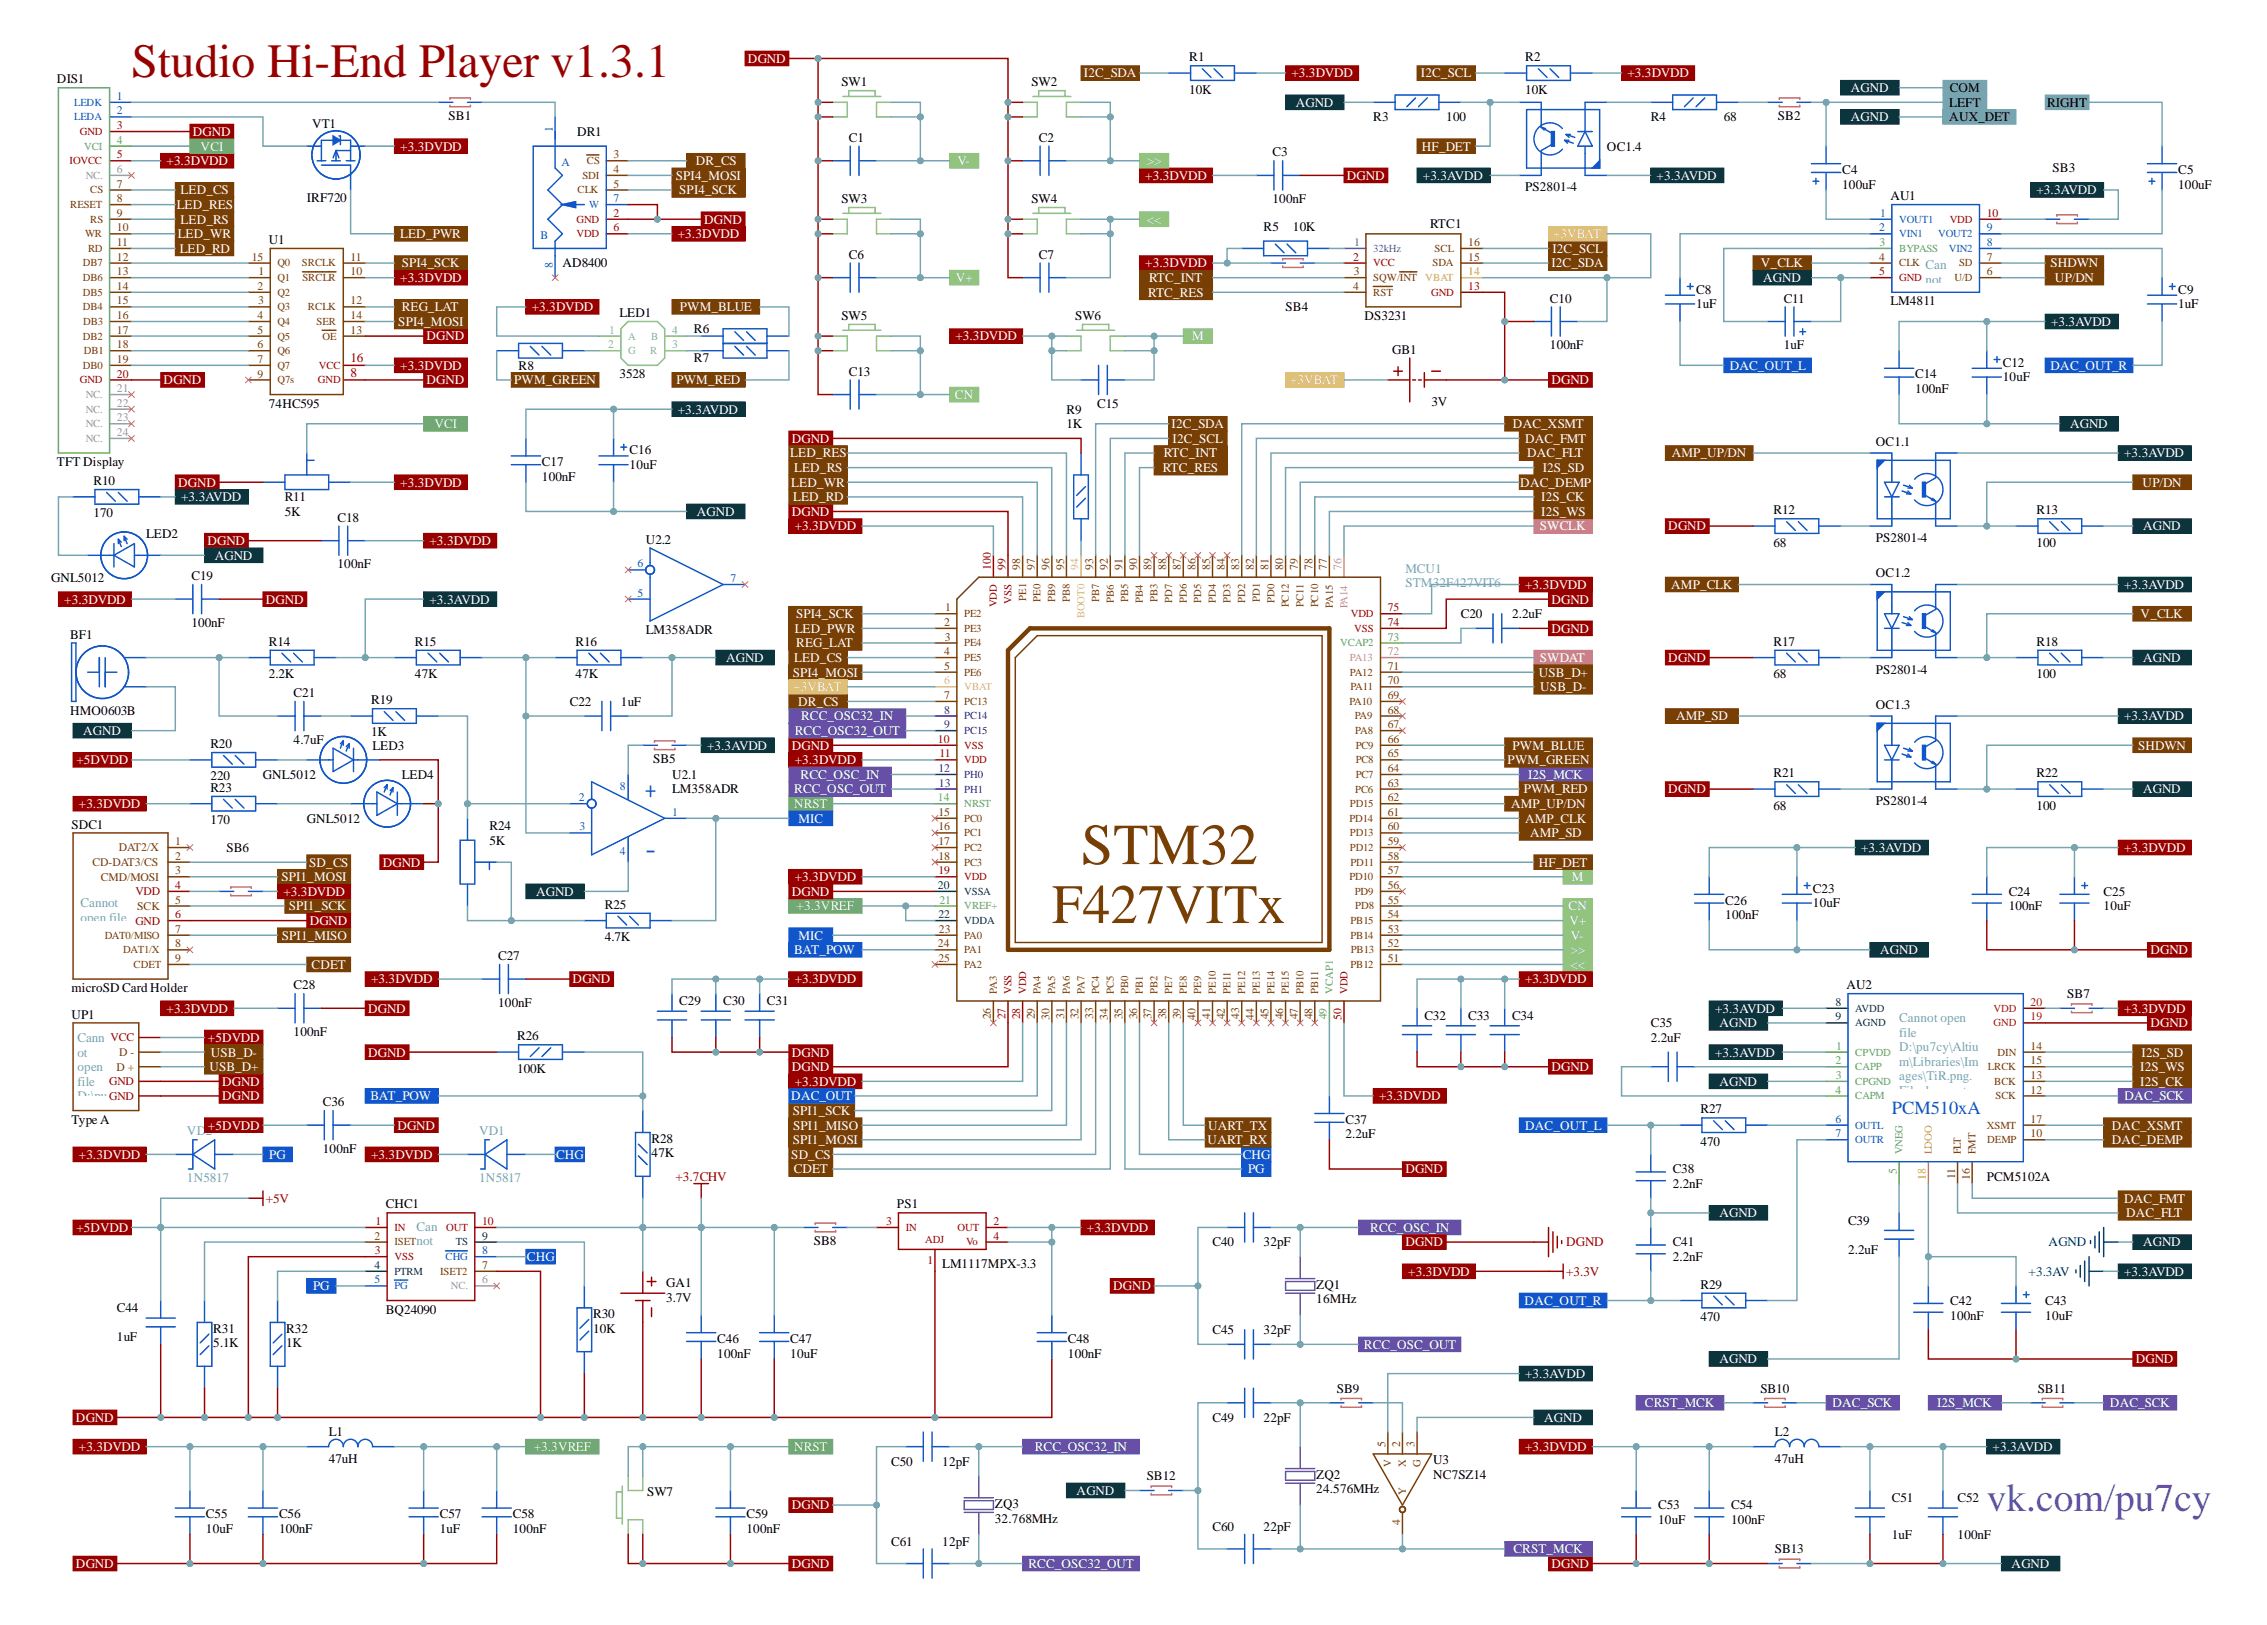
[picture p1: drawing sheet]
<svg xmlns="http://www.w3.org/2000/svg" width="393mm" height="282mm" viewBox="0 0 393 282" stroke-linecap="round" stroke-linejoin="round" font-family="sans-serif">
<defs><g id="words">
<text font-size="10.1" fill="#783f04" x="187.6" y="149.9">STM32</text>
<text font-size="9.6" fill="#783f04" x="182.5" y="160.1">F427VITx</text>
<text font-size="8.3" fill="#980000" x="22.8" y="13.4">Studio Hi-End Player v1.3.1</text>
<text font-size="6.8" fill="#674ea7" x="344.7" y="262.1">vk.com/pu7cy</text>
<g font-size="4.6" fill="#15c">
<text x="111.8" y="138.5">+</text>
<text x="111.8" y="148.9">-</text>
</g>
<text font-size="3.2" fill="#15c" x="328.3" y="193.2">PCM510xA</text>
<g font-size="2.3" fill="#fff">
<text x="129.8" y="10.9">DGND</text>
<text x="188.1" y="13.4">I2C_SDA</text>
<text x="224.1" y="13.4">+3.3DVDD</text>
<text x="246.5" y="13.4">I2C_SCL</text>
<text x="282.4" y="13.4">+3.3DVDD</text>
<text x="321.2" y="16">AGND</text>
<text x="33.5" y="23.6">DGND</text>
<text x="224.8" y="18.5">AGND</text>
<text x="321.2" y="21">AGND</text>
<text x="28.9" y="28.6">+3.3DVDD</text>
<text x="34.8" y="26.1">VCI</text>
<text x="69.5" y="26.1">+3.3DVDD</text>
<text x="120.7" y="28.6">DR_CS</text>
<text x="166.1" y="28.6">V-</text>
<text x="199" y="28.6">&gt;&gt;</text>
<text x="246.7" y="26.1">HF_DET</text>
<text x="31.3" y="33.7">LED_CS</text>
<text x="117.3" y="31.2">SPI4_MOSI</text>
<text x="117.9" y="33.7">SPI4_SCK</text>
<text x="198.7" y="31.2">+3.3DVDD</text>
<text x="233.7" y="31.2">DGND</text>
<text x="246.9" y="31.2">+3.3AVDD</text>
<text x="287.4" y="31.2">+3.3AVDD</text>
<text x="353.3" y="33.7">+3.3AVDD</text>
<text x="30.7" y="36.3">LED_RES</text>
<text x="30.8" y="41.3">LED_WR</text>
<text x="31.3" y="38.8">LED_RS</text>
<text x="69.5" y="41.3">LED_PWR</text>
<text x="117.6" y="41.3">+3.3DVDD</text>
<text x="122.2" y="38.8">DGND</text>
<text x="199" y="38.8">&lt;&lt;</text>
<text x="269.4" y="41.3">+3VBAT</text>
<text x="31.2" y="43.9">LED_RD</text>
<text x="69.7" y="46.4">SPI4_SCK</text>
<text x="198.7" y="46.4">+3.3DVDD</text>
<text x="269.2" y="46.4">I2C_SDA</text>
<text x="269.4" y="43.9">I2C_SCL</text>
<text x="305.5" y="46.4">V_CLK</text>
<text x="355.8" y="46.4">SHDWN</text>
<text x="69.5" y="48.9">+3.3DVDD</text>
<text x="69.7" y="54">REG_LAT</text>
<text x="92.3" y="54">+3.3DVDD</text>
<text x="118" y="54">PWM_BLUE</text>
<text x="165.9" y="48.9">V+</text>
<text x="199.2" y="51.5">RTC_RES</text>
<text x="199.4" y="48.9">RTC_INT</text>
<text x="305.9" y="48.9">AGND</text>
<text x="356.6" y="48.9">UP/DN</text>
<text x="69.1" y="56.5">SPI4_MOSI</text>
<text x="74" y="59.1">DGND</text>
<text x="165.8" y="59.1">+3.3DVDD</text>
<text x="206.8" y="59.1">M</text>
<text x="355.9" y="56.5">+3.3AVDD</text>
<text x="69.5" y="64.1">+3.3DVDD</text>
<text x="300.1" y="64.1">DAC_OUT_L</text>
<text x="355.8" y="64.1">DAC_OUT_R</text>
<text x="28.4" y="66.7">DGND</text>
<text x="74" y="66.7">DGND</text>
<text x="89.2" y="66.7">PWM_GREEN</text>
<text x="117.4" y="66.7">PWM_RED</text>
<text x="117.6" y="71.7">+3.3AVDD</text>
<text x="165.7" y="69.2">CN</text>
<text x="223.8" y="66.7">+3VBAT</text>
<text x="269.2" y="66.7">DGND</text>
<text x="75.4" y="74.3">VCI</text>
<text x="137.4" y="76.8">DGND</text>
<text x="203.3" y="74.3">I2C_SDA</text>
<text x="203.5" y="76.8">I2C_SCL</text>
<text x="262.5" y="74.3">DAC_XSMT</text>
<text x="264.6" y="76.8">DAC_FMT</text>
<text x="359.2" y="74.3">AGND</text>
<text x="137.1" y="79.3">LED_RES</text>
<text x="137.8" y="81.9">LED_RS</text>
<text x="201.8" y="81.9">RTC_RES</text>
<text x="201.9" y="79.3">RTC_INT</text>
<text x="265" y="79.3">DAC_FLT</text>
<text x="267.7" y="81.9">I2S_SD</text>
<text x="290.1" y="79.3">AMP_UP/DN</text>
<text x="368.6" y="79.3">+3.3AVDD</text>
<text x="30.9" y="84.4">DGND</text>
<text x="31.4" y="86.9">+3.3AVDD</text>
<text x="69.5" y="84.4">+3.3DVDD</text>
<text x="120.9" y="89.5">AGND</text>
<text x="137.3" y="84.4">LED_WR</text>
<text x="137.4" y="89.5">DGND</text>
<text x="137.6" y="86.9">LED_RD</text>
<text x="263.8" y="84.4">DAC_DEMP</text>
<text x="267.4" y="89.5">I2S_WS</text>
<text x="267.4" y="86.9">I2S_CK</text>
<text x="371.8" y="84.4">UP/DN</text>
<text x="36" y="94.5">DGND</text>
<text x="74.5" y="94.5">+3.3DVDD</text>
<text x="137.9" y="92">+3.3DVDD</text>
<text x="267.2" y="92">SWCLK</text>
<text x="289.5" y="92">DGND</text>
<text x="371.8" y="92">AGND</text>
<text x="37.3" y="97.1">AGND</text>
<text x="11.2" y="104.7">+3.3DVDD</text>
<text x="46.1" y="104.7">DGND</text>
<text x="74.5" y="104.7">+3.3AVDD</text>
<text x="138.1" y="107.2">SPI4_SCK</text>
<text x="264.6" y="102.2">+3.3DVDD</text>
<text x="269.2" y="104.7">DGND</text>
<text x="290" y="102.2">AMP_CLK</text>
<text x="368.6" y="102.2">+3.3AVDD</text>
<text x="371.4" y="107.2">V_CLK</text>
<text x="137.9" y="109.8">LED_PWR</text>
<text x="138.1" y="112.3">REG_LAT</text>
<text x="269.2" y="109.8">DGND</text>
<text x="126" y="114.8">AGND</text>
<text x="137.6" y="117.4">SPI4_MOSI</text>
<text x="137.6" y="119.9">+3VBAT</text>
<text x="137.8" y="114.8">LED_CS</text>
<text x="267" y="117.4">USB_D+</text>
<text x="267.2" y="114.8">SWDAT</text>
<text x="267.2" y="119.9">USB_D-</text>
<text x="289.5" y="114.8">DGND</text>
<text x="371.8" y="114.8">AGND</text>
<text x="138.5" y="122.4">DR_CS</text>
<text x="139" y="125">RCC_OSC32_IN</text>
<text x="290.8" y="125">AMP_SD</text>
<text x="368.6" y="125">+3.3AVDD</text>
<text x="14.4" y="127.5">AGND</text>
<text x="122.7" y="130">+3.3AVDD</text>
<text x="137.4" y="130">DGND</text>
<text x="137.9" y="127.5">RCC_OSC32_OUT</text>
<text x="262.4" y="130">PWM_BLUE</text>
<text x="371" y="130">SHDWN</text>
<text x="13.3" y="132.6">+5DVDD</text>
<text x="137.8" y="137.6">RCC_OSC_OUT</text>
<text x="137.9" y="132.6">+3.3DVDD</text>
<text x="138.9" y="135.1">RCC_OSC_IN</text>
<text x="261.6" y="132.6">PWM_GREEN</text>
<text x="264.4" y="137.6">PWM_RED</text>
<text x="265.1" y="135.1">I2S_MCK</text>
<text x="289.5" y="137.6">DGND</text>
<text x="371.8" y="137.6">AGND</text>
<text x="13.7" y="140.2">+3.3DVDD</text>
<text x="137.8" y="140.2">NRST</text>
<text x="138.6" y="142.7">MIC</text>
<text x="262.2" y="140.2">AMP_UP/DN</text>
<text x="264.6" y="142.7">AMP_CLK</text>
<text x="265.5" y="145.2">AMP_SD</text>
<text x="322.9" y="147.8">+3.3AVDD</text>
<text x="368.6" y="147.8">+3.3DVDD</text>
<text x="48.8" y="152.8">SPI1_MOSI</text>
<text x="49.2" y="155.4">+3.3DVDD</text>
<text x="53.7" y="150.3">SD_CS</text>
<text x="66.4" y="150.3">DGND</text>
<text x="93" y="155.4">AGND</text>
<text x="137.4" y="155.4">DGND</text>
<text x="137.9" y="152.8">+3.3DVDD</text>
<text x="267" y="150.3">HF_DET</text>
<text x="272.7" y="152.8">M</text>
<text x="50.1" y="157.9">SPI1_SCK</text>
<text x="53.7" y="160.4">DGND</text>
<text x="138.2" y="157.9">+3.3VREF</text>
<text x="272.1" y="157.9">CN</text>
<text x="272.3" y="160.4">V+</text>
<text x="48.9" y="163">SPI1_MISO</text>
<text x="137.8" y="165.5">BAT_POW</text>
<text x="138.6" y="163">MIC</text>
<text x="272.5" y="165.5">&gt;&gt;</text>
<text x="272.6" y="163">V-</text>
<text x="326.2" y="165.5">AGND</text>
<text x="373.1" y="165.5">DGND</text>
<text x="54.1" y="168.1">CDET</text>
<text x="64.4" y="170.6">+3.3DVDD</text>
<text x="99.4" y="170.6">DGND</text>
<text x="137.9" y="170.6">+3.3DVDD</text>
<text x="264.6" y="170.6">+3.3DVDD</text>
<text x="272.5" y="168.1">&lt;&lt;</text>
<text x="28.9" y="175.7">+3.3DVDD</text>
<text x="63.9" y="175.7">DGND</text>
<text x="297.6" y="175.7">+3.3AVDD</text>
<text x="298.3" y="178.2">AGND</text>
<text x="368.6" y="175.7">+3.3DVDD</text>
<text x="373.1" y="178.2">DGND</text>
<text x="36.1" y="180.7">+5DVDD</text>
<text x="36.3" y="185.8">USB_D+</text>
<text x="36.6" y="183.3">USB_D-</text>
<text x="63.9" y="183.3">DGND</text>
<text x="137.4" y="185.8">DGND</text>
<text x="137.4" y="183.3">DGND</text>
<text x="269.2" y="185.8">DGND</text>
<text x="297.6" y="183.3">+3.3AVDD</text>
<text x="371.3" y="185.8">I2S_WS</text>
<text x="371.6" y="183.3">I2S_SD</text>
<text x="38.5" y="188.3">DGND</text>
<text x="38.5" y="190.9">DGND</text>
<text x="64.3" y="190.9">BAT_POW</text>
<text x="137.3" y="190.9">DAC_OUT</text>
<text x="137.9" y="188.3">+3.3DVDD</text>
<text x="239.3" y="190.9">+3.3DVDD</text>
<text x="298.3" y="188.3">AGND</text>
<text x="368.6" y="190.9">DAC_SCK</text>
<text x="371.3" y="188.3">I2S_CK</text>
<text x="36.1" y="195.9">+5DVDD</text>
<text x="68.9" y="195.9">DGND</text>
<text x="137.6" y="193.4">SPI1_SCK</text>
<text x="137.6" y="195.9">SPI1_MISO</text>
<text x="209.6" y="195.9">UART_TX</text>
<text x="264.6" y="195.9">DAC_OUT_L</text>
<text x="366.4" y="195.9">DAC_XSMT</text>
<text x="13.7" y="201">+3.3DVDD</text>
<text x="46.7" y="201">PG</text>
<text x="64.4" y="201">+3.3DVDD</text>
<text x="96.5" y="201">CHG</text>
<text x="137.3" y="201">SD_CS</text>
<text x="137.6" y="198.5">SPI1_MOSI</text>
<text x="137.7" y="203.5">CDET</text>
<text x="209.5" y="198.5">UART_RX</text>
<text x="215.6" y="201">CHG</text>
<text x="216.6" y="203.5">PG</text>
<text x="243.8" y="203.5">DGND</text>
<text x="366.4" y="198.5">DAC_DEMP</text>
<text x="368.6" y="208.6">DAC_FMT</text>
<text x="13.3" y="213.7">+5DVDD</text>
<text x="188.6" y="213.7">+3.3DVDD</text>
<text x="237.8" y="213.7">RCC_OSC_IN</text>
<text x="298.3" y="211.1">AGND</text>
<text x="368.9" y="211.1">DAC_FLT</text>
<text x="91.4" y="218.7">CHG</text>
<text x="243.8" y="216.2">DGND</text>
<text x="244.4" y="221.3">+3.3DVDD</text>
<text x="368.6" y="221.3">+3.3AVDD</text>
<text x="371.8" y="216.2">AGND</text>
<text x="54.3" y="223.8">PG</text>
<text x="193.1" y="223.8">DGND</text>
<text x="264.5" y="226.3">DAC_OUT_R</text>
<text x="236.7" y="234">RCC_OSC_OUT</text>
<text x="264.6" y="239">+3.3AVDD</text>
<text x="298.3" y="236.5">AGND</text>
<text x="370.6" y="236.5">DGND</text>
<text x="285.4" y="244.1">CRST_MCK</text>
<text x="317.9" y="244.1">DAC_SCK</text>
<text x="336.1" y="244.1">I2S_MCK</text>
<text x="366.1" y="244.1">DAC_SCK</text>
<text x="13.2" y="246.6">DGND</text>
<text x="13.7" y="251.7">+3.3DVDD</text>
<text x="92.6" y="251.7">+3.3VREF</text>
<text x="137.8" y="251.7">NRST</text>
<text x="179.5" y="251.7">RCC_OSC32_IN</text>
<text x="264.6" y="251.7">+3.3DVDD</text>
<text x="267.9" y="246.6">AGND</text>
<text x="345.7" y="251.7">+3.3AVDD</text>
<text x="137.4" y="261.8">DGND</text>
<text x="186.8" y="259.3">AGND</text>
<text x="262.6" y="269.4">CRST_MCK</text>
<text x="13.2" y="272">DGND</text>
<text x="137.4" y="272">DGND</text>
<text x="178.4" y="272">RCC_OSC32_OUT</text>
<text x="269.2" y="272">DGND</text>
<text x="349" y="272">AGND</text>
</g>
<g font-size="2.3">
<text x="206.3" y="10.7">R1</text>
<text x="264.6" y="10.7">R2</text>
<text x="9.9" y="14.5">DIS1</text>
<text x="146" y="15">SW1</text>
<text x="179" y="15">SW2</text>
<text x="206.3" y="16.2">10K</text>
<text x="264.6" y="16.2">10K</text>
<text x="338.3" y="16">COM</text>
<text x="54.2" y="22.2">VT1</text>
<text x="77.8" y="20.8">SB1</text>
<text x="100.1" y="23.6">DR1</text>
<text x="238.3" y="21">R3</text>
<text x="250.9" y="21">100</text>
<text x="286.4" y="21">R4</text>
<text x="299.1" y="21">68</text>
<text x="308.5" y="20.8">SB2</text>
<text x="338.2" y="21">AUX_DET</text>
<text x="338.2" y="18.5">LEFT</text>
<text x="355.2" y="18.5">RIGHT</text>
<text x="147.3" y="24.6">C1</text>
<text x="180.2" y="24.6">C2</text>
<text x="220.8" y="27.1">C3</text>
<text x="278.8" y="26.1">OC1.4</text>
<text x="356.1" y="29.9">SB3</text>
<text x="53.2" y="35">IRF720</text>
<text x="146" y="35.2">SW3</text>
<text x="179" y="35.2">SW4</text>
<text x="220.8" y="35.2">100nF</text>
<text x="264.6" y="33.2">PS2801-4</text>
<text x="319.6" y="30.2">C4</text>
<text x="319.6" y="32.7">100uF</text>
<text x="328" y="34.7">AU1</text>
<text x="377.9" y="30.2">C5</text>
<text x="377.9" y="32.7">100uF</text>
<text x="219.3" y="40.1">R5</text>
<text x="224.3" y="40.1">10K</text>
<text x="248.2" y="39.5">RTC1</text>
<text x="46.6" y="42.3">U1</text>
<text x="97.6" y="46.4">AD8400</text>
<text x="147.3" y="44.9">C6</text>
<text x="180.2" y="44.9">C7</text>
<text x="223.1" y="54">SB4</text>
<text x="268.9" y="52.5">C10</text>
<text x="294.3" y="51">C8</text>
<text x="294.3" y="53.5">1uF</text>
<text x="309.5" y="52.5">C11</text>
<text x="328" y="53">LM4811</text>
<text x="377.9" y="51">C9</text>
<text x="377.9" y="53.5">1uF</text>
<text x="107.5" y="55">LED1</text>
<text x="120.4" y="57.8">R6</text>
<text x="146" y="55.5">SW5</text>
<text x="186.6" y="55.5">SW6</text>
<text x="236.7" y="55.5">DS3231</text>
<text x="90" y="64.1">R8</text>
<text x="107.5" y="65.7">3528</text>
<text x="120.4" y="62.9">R7</text>
<text x="147.3" y="65.1">C13</text>
<text x="241.6" y="61.3">GB1</text>
<text x="268.9" y="60.6">100nF</text>
<text x="309.5" y="60.6">1uF</text>
<text x="332.3" y="65.7">C14</text>
<text x="347.5" y="63.6">C12</text>
<text x="46.6" y="70.7">74HC595</text>
<text x="185" y="71.7">R9</text>
<text x="190.4" y="70.7">C15</text>
<text x="248.4" y="70.5">3V</text>
<text x="332.3" y="68.2">100nF</text>
<text x="347.5" y="66.2">10uF</text>
<text x="185" y="74.3">1K</text>
<text x="325.5" y="77.3">OC1.1</text>
<text x="9.9" y="80.9">TFT Display</text>
<text x="94" y="80.9">C17</text>
<text x="94" y="83.4">100nF</text>
<text x="109.2" y="78.8">C16</text>
<text x="109.2" y="81.4">10uF</text>
<text x="16.2" y="84.2">R10</text>
<text x="16.2" y="89.7">170</text>
<text x="49.4" y="86.9">R11</text>
<text x="49.4" y="89.5">5K</text>
<text x="307.7" y="89.2">R12</text>
<text x="353.3" y="89.2">R13</text>
<text x="25.3" y="93.3">LED2</text>
<text x="58.6" y="90.5">C18</text>
<text x="112" y="94.3">U2.2</text>
<text x="307.7" y="94.8">68</text>
<text x="325.5" y="94">PS2801-4</text>
<text x="353.3" y="94.8">100</text>
<text x="8.9" y="100.9">GNL5012</text>
<text x="33.2" y="100.6">C19</text>
<text x="58.6" y="98.6">100nF</text>
<text x="325.5" y="100.1">OC1.2</text>
<text x="253.5" y="107.2">C20</text>
<text x="262.3" y="107.2">2.2uF</text>
<text x="12.2" y="110.8">BF1</text>
<text x="33.2" y="108.7">100nF</text>
<text x="46.6" y="112">R14</text>
<text x="72" y="112">R15</text>
<text x="99.9" y="112">R16</text>
<text x="112" y="110">LM358ADR</text>
<text x="307.7" y="112">R17</text>
<text x="353.3" y="112">R18</text>
<text x="46.6" y="117.6">2.2K</text>
<text x="72" y="117.6">47K</text>
<text x="99.9" y="117.6">47K</text>
<text x="307.7" y="117.6">68</text>
<text x="325.5" y="116.9">PS2801-4</text>
<text x="353.3" y="117.6">100</text>
<text x="12.2" y="123.9">HMO0603B</text>
<text x="50.9" y="120.9">C21</text>
<text x="64.4" y="122.2">R19</text>
<text x="98.9" y="122.4">C22</text>
<text x="107.7" y="122.4">1uF</text>
<text x="325.5" y="122.9">OC1.3</text>
<text x="36.5" y="129.8">R20</text>
<text x="50.9" y="129">4.7uF</text>
<text x="64.4" y="127.8">1K</text>
<text x="64.6" y="130">LED3</text>
<text x="36.5" y="135.4">220</text>
<text x="36.5" y="137.4">R23</text>
<text x="45.6" y="135.1">GNL5012</text>
<text x="69.7" y="135.1">LED4</text>
<text x="113.3" y="132.3">SB5</text>
<text x="116.6" y="135.1">U2.1</text>
<text x="116.6" y="137.6">LM358ADR</text>
<text x="307.7" y="134.8">R21</text>
<text x="353.3" y="134.8">R22</text>
<text x="12.4" y="143.7">SDC1</text>
<text x="36.5" y="143">170</text>
<text x="53.2" y="142.7">GNL5012</text>
<text x="84.9" y="144">R24</text>
<text x="307.7" y="140.4">68</text>
<text x="325.5" y="139.7">PS2801-4</text>
<text x="353.3" y="140.4">100</text>
<text x="39.3" y="147.8">SB6</text>
<text x="84.9" y="146.5">5K</text>
<text x="314.6" y="154.9">C23</text>
<text x="348.5" y="155.4">C24</text>
<text x="365" y="155.4">C25</text>
<text x="104.9" y="157.7">R25</text>
<text x="299.4" y="156.9">C26</text>
<text x="299.4" y="159.4">100nF</text>
<text x="314.6" y="157.4">10uF</text>
<text x="348.5" y="157.9">100nF</text>
<text x="365" y="157.9">10uF</text>
<text x="86.4" y="166.5">C27</text>
<text x="104.9" y="163.2">4.7K</text>
<text x="12.4" y="172.1">miSDC.pnCard Holder</text>
<text x="14.9" y="172.1">croSD g.</text>
<text x="50.9" y="171.6">C28</text>
<text x="320.4" y="171.6">AU2</text>
<text x="358.7" y="173.1">SB7</text>
<text x="12.4" y="176.7">UP1</text>
<text x="50.9" y="179.7">100nF</text>
<text x="86.4" y="174.6">100nF</text>
<text x="117.9" y="174.4">C29</text>
<text x="125.5" y="174.4">C30</text>
<text x="133.1" y="174.4">C31</text>
<text x="247.1" y="176.9">C32</text>
<text x="254.7" y="176.9">C33</text>
<text x="262.3" y="176.9">C34</text>
<text x="286.4" y="178.2">C35</text>
<text x="89.7" y="180.5">R26</text>
<text x="286.4" y="180.7">2.2uF</text>
<text x="56" y="191.9">C36</text>
<text x="89.7" y="186">100K</text>
<text x="12.4" y="194.9">Type A</text>
<text x="233.5" y="194.9">C37</text>
<text x="233.5" y="197.5">2.2uF</text>
<text x="295" y="193.1">R27</text>
<text x="56" y="200">100nF</text>
<text x="113.1" y="198.2">R28</text>
<text x="113.1" y="200.7">47K</text>
<text x="290.2" y="203.5">C38</text>
<text x="295" y="198.7">470</text>
<text x="66.9" y="209.6">CHC1</text>
<text x="155.6" y="209.6">PS1</text>
<text x="290.2" y="206.1">2.2nF</text>
<text x="344.7" y="204.8">PCM5102A</text>
<text x="141.2" y="216">SB8</text>
<text x="320.6" y="212.4">C39</text>
<text x="163.5" y="220">LM1117MPX-3.3</text>
<text x="210.4" y="216.2">C40</text>
<text x="219.3" y="216.2">32pF</text>
<text x="290.2" y="216.2">C41</text>
<text x="290.2" y="218.7">2.2nF</text>
<text x="320.6" y="217.5">2.2uF</text>
<text x="20.3" y="227.6">C44</text>
<text x="66.9" y="227.9">BQ24090</text>
<text x="115.6" y="223.3">GA1</text>
<text x="115.6" y="225.8">3.7V</text>
<text x="228.4" y="223.6">ZQ1</text>
<text x="228.4" y="226.1">16MHz</text>
<text x="295" y="223.6">R29</text>
<text x="338.4" y="226.3">C42</text>
<text x="354.9" y="226.3">C43</text>
<text x="20.3" y="232.7">1uF</text>
<text x="37" y="231.2">R31</text>
<text x="37" y="233.7">5.1K</text>
<text x="49.7" y="231.2">R32</text>
<text x="49.7" y="233.7">1K</text>
<text x="102.9" y="228.6">R30</text>
<text x="102.9" y="231.2">10K</text>
<text x="124.5" y="232.9">C46</text>
<text x="137.1" y="232.9">C47</text>
<text x="185.3" y="232.9">C48</text>
<text x="210.4" y="231.4">C45</text>
<text x="219.3" y="231.4">32pF</text>
<text x="295" y="229.1">470</text>
<text x="338.4" y="228.9">100nF</text>
<text x="354.9" y="228.9">10uF</text>
<text x="124.5" y="235.5">100nF</text>
<text x="137.1" y="235.5">10uF</text>
<text x="185.3" y="235.5">100nF</text>
<text x="231.9" y="241.6">SB9</text>
<text x="305.4" y="241.6">SB10</text>
<text x="353.6" y="241.6">SB11</text>
<text x="57" y="249.2">L1</text>
<text x="210.4" y="246.6">C49</text>
<text x="219.3" y="246.6">22pF</text>
<text x="308" y="249.2">L2</text>
<text x="57" y="253.7">47uH</text>
<text x="154.6" y="254.2">C50</text>
<text x="163.5" y="254.2">12pF</text>
<text x="199" y="256.8">SB12</text>
<text x="228.4" y="256.5">ZQ2</text>
<text x="248.7" y="254">U3</text>
<text x="248.7" y="256.5">NC7SZ14</text>
<text x="308" y="253.7">47uH</text>
<text x="35.7" y="263.4">C55</text>
<text x="48.4" y="263.4">C56</text>
<text x="76.3" y="263.4">C57</text>
<text x="89" y="263.4">C58</text>
<text x="112.3" y="259.6">SW7</text>
<text x="129.5" y="263.4">C59</text>
<text x="172.6" y="261.6">ZQ3</text>
<text x="228.4" y="259">24.576MHz</text>
<text x="287.7" y="261.8">C53</text>
<text x="300.4" y="261.8">C54</text>
<text x="328.3" y="260.6">C51</text>
<text x="339.7" y="260.6">C52</text>
<text x="35.7" y="265.9">10uF</text>
<text x="48.4" y="265.9">100nF</text>
<text x="76.3" y="265.9">1uF</text>
<text x="89" y="265.9">100nF</text>
<text x="129.5" y="265.9">100nF</text>
<text x="154.6" y="268.2">C61</text>
<text x="163.5" y="268.2">12pF</text>
<text x="172.6" y="264.1">32.768MHz</text>
<text x="210.4" y="265.6">C60</text>
<text x="219.3" y="265.6">22pF</text>
<text x="287.7" y="264.4">10uF</text>
<text x="300.4" y="264.4">100nF</text>
<text x="308" y="269.4">SB13</text>
<text x="328.3" y="266.9">1uF</text>
<text x="339.7" y="266.9">100nF</text>
</g>
<g font-size="2.3" fill="#76a5af">
<text x="334.1" y="46.7">Can</text>
<text x="334.1" y="49.3">not</text>
<text x="334.1" y="51.8">ope</text>
<text x="334.1" y="56.9">file</text>
<text x="334.1" y="64.5">y\Al</text>
<text x="334.1" y="67">tium</text>
<text x="334.1" y="69.5">\Lib</text>
<text x="334.1" y="74.6">s\Im</text>
<text x="334.1" y="79.7">\T</text>
<text x="334.1" y="82.2">.png</text>
<text x="336" y="79.7">iR</text>
<text x="334.1" y="84.7">.</text>
<text x="334.1" y="87.3">Fi</text>
<text x="334.1" y="89.8">do</text>
<text x="336" y="87.3">le</text>
<text x="336.4" y="89.8">es</text>
<text x="334.1" y="92.4">not</text>
<text x="334.1" y="94.9">exis</text>
<text x="243.8" y="99.4">MCU1</text>
<text x="243.8" y="101.9">STM32F427VIT6</text>
<text x="13.9" y="157.4">Cannot</text>
<text x="13.9" y="159.9">open file</text>
<text x="13.9" y="162.5">D:\pu7cy</text>
<text x="13.9" y="165">\Altium\</text>
<text x="13.9" y="170.1">\Images\</text>
<text x="13.9" y="175.1">File does</text>
<text x="13.9" y="177.7">not exist.</text>
<text x="329.5" y="177.3">Cannot open</text>
<text x="329.5" y="179.8">file</text>
<text x="13.4" y="180.7">Cann</text>
<text x="13.4" y="183.3">ot</text>
<text x="13.4" y="185.8">open</text>
<text x="329.5" y="182.3">D:\pu7cy\Altiu</text>
<text x="329.5" y="184.9">m\Libraries\Im</text>
<text x="13.4" y="188.3">file</text>
<text x="13.4" y="190.9">D:\pu</text>
<text x="329.5" y="187.4">ages\TiR.png.</text>
<text x="329.5" y="189.9">File does not</text>
<text x="13.4" y="193.4">7cy\A</text>
<text x="13.4" y="195.9">ltium\</text>
<text x="32.4" y="196.9">VD2</text>
<text x="83.1" y="196.9">VD1</text>
<text x="329.5" y="192.5">exist.</text>
<text x="13.4" y="201">ries\I</text>
<text x="32.4" y="205.1">1N5817</text>
<text x="83.1" y="205.1">1N5817</text>
<text x="13.4" y="213.7">does</text>
<text x="72.2" y="213.5">Can</text>
<text x="72.2" y="216">not</text>
<text x="72.2" y="221.1">file</text>
<text x="72.2" y="226.2">u7cy</text>
<text x="72.2" y="228.7">\Alti</text>
<text x="72.2" y="246.5">png.</text>
<text x="72.2" y="251.5">does</text>
<text x="72.2" y="254.1">not</text>
<text x="72.2" y="256.6">exist</text>
</g>
<g font-size="2.3" fill="#980000">
<text x="60.8" y="62.9">16</text>
<text x="60.8" y="65.4">8</text>
<text x="46.1" y="208.6">+5V</text>
<text x="117.2" y="204.8">+3.7CHV</text>
<text x="271.7" y="216.2">DGND</text>
<text x="271.7" y="221.3">+3.3V</text>
</g>
<g font-size="2.3" fill="#073763">
<text x="352" y="221.3">+3.3AV</text>
<text x="355.5" y="216.2">AGND</text>
</g>
<g font-size="2" fill="#15c">
<text x="20.3" y="17.3">1</text>
<text x="20.3" y="19.9">2</text>
<text x="95.9" y="22.8" transform="rotate(-90 95.9 22.8)">1</text>
<text x="97.4" y="28.7">A</text>
<text x="106.5" y="35.1">7</text>
<text x="93.8" y="41.4">B</text>
<text x="326.1" y="40.1">2</text>
<text x="326.2" y="37.6">1</text>
<text x="344.7" y="40.1">9</text>
<text x="95.9" y="46.6" transform="rotate(-90 95.9 46.6)">8</text>
<text x="344.7" y="42.7">8</text>
<text x="110.6" y="98.4">6</text>
<text x="126.7" y="101">7</text>
<text x="110.6" y="103.5">5</text>
<text x="107.6" y="137">8</text>
<text x="100.5" y="139">2</text>
<text x="116.6" y="141.5">1</text>
<text x="100.5" y="144.1">3</text>
<text x="107.6" y="148.4">4</text>
<text x="318.5" y="194.7">6</text>
<text x="318.5" y="197.3">7</text>
<text x="83.6" y="217.6">8</text>
<text x="65" y="222.6">5</text>
</g>
<g font-size="2" fill="#980000">
<text x="20.3" y="22.4">3</text>
<text x="20.3" y="27.5">5</text>
<text x="106.5" y="37.6">2</text>
<text x="106.5" y="40.1">6</text>
<text x="344.7" y="37.6">10</text>
<text x="234.8" y="45.2">2</text>
<text x="326.1" y="47.7">5</text>
<text x="254.7" y="50.3">13</text>
<text x="20.3" y="65.5">20</text>
<text x="171.9" y="98.9" transform="rotate(-90 171.9 98.9)">100</text>
<text x="174.5" y="98.9" transform="rotate(-90 174.5 98.9)">99</text>
<text x="240.8" y="106">75</text>
<text x="240.8" y="108.6">74</text>
<text x="162.7" y="128.8">10</text>
<text x="163" y="131.4">11</text>
<text x="23.5" y="155.3">VDD</text>
<text x="30.4" y="154.2">4</text>
<text x="162.8" y="151.7">19</text>
<text x="23.5" y="160.4">GND</text>
<text x="30.4" y="159.3">6</text>
<text x="174.5" y="176.8" transform="rotate(-90 174.5 176.8)">27</text>
<text x="177" y="176.8" transform="rotate(-90 177 176.8)">28</text>
<text x="232.8" y="176.9" transform="rotate(-90 232.8 176.9)">50</text>
<text x="19.2" y="180.6">VCC</text>
<text x="18.9" y="188.2">GND</text>
<text x="18.9" y="190.8">GND</text>
<text x="65.1" y="212.5">1</text>
<text x="83.6" y="212.5">10</text>
<text x="153.8" y="212.5">3</text>
<text x="172.4" y="212.5">2</text>
<text x="172.4" y="215">4</text>
<text x="65.1" y="217.6">3</text>
<text x="161" y="219.3">1</text>
</g>
<g font-size="2" fill="#6aa84f">
<text x="20.3" y="24.9">4</text>
<text x="326.1" y="42.7">3</text>
<text x="240.8" y="111.1">73</text>
<text x="162.7" y="139">14</text>
<text x="163" y="156.7">21</text>
<text x="230.2" y="176.8" transform="rotate(-90 230.2 176.8)">49</text>
<text x="318.5" y="184.6">2</text>
<text x="318.6" y="182.1">1</text>
<text x="318.5" y="189.7">4</text>
<text x="318.5" y="187.1">3</text>
<text x="329.1" y="203.7" transform="rotate(-90 329.1 203.7)">5</text>
</g>
<g font-size="2" fill="#999">
<text x="20.3" y="30">6</text>
<text x="20.3" y="68">21</text>
<text x="20.3" y="70.6">22</text>
<text x="20.3" y="73.1">23</text>
<text x="20.3" y="75.6">24</text>
<text x="83.6" y="222.6">6</text>
</g>
<g font-size="2" fill="#783f04">
<text x="106.5" y="27.5">3</text>
<text x="106.5" y="30">4</text>
<text x="20.3" y="32.5">7</text>
<text x="20.3" y="35.1">8</text>
<text x="106.5" y="32.5">5</text>
<text x="20.3" y="37.6">9</text>
<text x="20.3" y="40.1">10</text>
<text x="20.3" y="42.7">11</text>
<text x="20.3" y="45.2">12</text>
<text x="20.3" y="47.7">13</text>
<text x="43.7" y="45.2">15</text>
<text x="44.9" y="47.7">1</text>
<text x="60.8" y="45.2">11</text>
<text x="60.8" y="47.7">10</text>
<text x="234.9" y="47.7">3</text>
<text x="254.7" y="45.2">15</text>
<text x="254.7" y="42.7">16</text>
<text x="326.1" y="45.2">4</text>
<text x="344.7" y="47.7">6</text>
<text x="344.7" y="45.2">7</text>
<text x="20.3" y="50.3">14</text>
<text x="20.3" y="52.8">15</text>
<text x="44.7" y="50.3">2</text>
<text x="44.8" y="52.8">3</text>
<text x="60.8" y="52.8">12</text>
<text x="234.8" y="50.3">4</text>
<text x="20.3" y="55.3">16</text>
<text x="20.3" y="57.9">17</text>
<text x="44.7" y="55.3">4</text>
<text x="44.7" y="57.9">5</text>
<text x="60.8" y="55.3">14</text>
<text x="60.8" y="57.9">13</text>
<text x="20.3" y="60.4">18</text>
<text x="20.3" y="62.9">19</text>
<text x="44.7" y="60.4">6</text>
<text x="44.7" y="62.9">7</text>
<text x="44.7" y="65.5">9</text>
<text x="177" y="98.9" transform="rotate(-90 177 98.9)">98</text>
<text x="179.5" y="98.9" transform="rotate(-90 179.5 98.9)">97</text>
<text x="182.1" y="98.9" transform="rotate(-90 182.1 98.9)">96</text>
<text x="184.6" y="98.9" transform="rotate(-90 184.6 98.9)">95</text>
<text x="189.7" y="98.9" transform="rotate(-90 189.7 98.9)">93</text>
<text x="192.2" y="98.9" transform="rotate(-90 192.2 98.9)">92</text>
<text x="194.8" y="98.9" transform="rotate(-90 194.8 98.9)">91</text>
<text x="197.3" y="98.9" transform="rotate(-90 197.3 98.9)">90</text>
<text x="199.8" y="98.9" transform="rotate(-90 199.8 98.9)">89</text>
<text x="202.4" y="98.9" transform="rotate(-90 202.4 98.9)">88</text>
<text x="204.9" y="98.9" transform="rotate(-90 204.9 98.9)">87</text>
<text x="207.4" y="98.9" transform="rotate(-90 207.4 98.9)">86</text>
<text x="210" y="98.9" transform="rotate(-90 210 98.9)">85</text>
<text x="212.5" y="98.9" transform="rotate(-90 212.5 98.9)">84</text>
<text x="215" y="98.9" transform="rotate(-90 215 98.9)">83</text>
<text x="217.6" y="98.9" transform="rotate(-90 217.6 98.9)">82</text>
<text x="220.1" y="98.9" transform="rotate(-90 220.1 98.9)">81</text>
<text x="222.6" y="98.9" transform="rotate(-90 222.6 98.9)">80</text>
<text x="225.2" y="98.9" transform="rotate(-90 225.2 98.9)">79</text>
<text x="227.7" y="98.9" transform="rotate(-90 227.7 98.9)">78</text>
<text x="230.2" y="98.9" transform="rotate(-90 230.2 98.9)">77</text>
<text x="164" y="106">1</text>
<text x="163.8" y="108.6">2</text>
<text x="163.8" y="113.6">4</text>
<text x="163.9" y="111.1">3</text>
<text x="163.8" y="116.2">5</text>
<text x="240.8" y="118.7">70</text>
<text x="240.8" y="116.2">71</text>
<text x="163.8" y="121.2">7</text>
<text x="240.8" y="123.8">68</text>
<text x="240.8" y="121.2">69</text>
<text x="240.8" y="131.4">65</text>
<text x="240.8" y="128.8">66</text>
<text x="240.8" y="126.3">67</text>
<text x="240.8" y="136.5">63</text>
<text x="240.8" y="133.9">64</text>
<text x="162.8" y="141.5">15</text>
<text x="240.8" y="141.5">61</text>
<text x="240.8" y="139">62</text>
<text x="20.6" y="147.7">DAT2/X</text>
<text x="30.4" y="146.6">1</text>
<text x="30.4" y="149.1">2</text>
<text x="162.8" y="144.1">16</text>
<text x="162.8" y="146.6">17</text>
<text x="162.8" y="149.1">18</text>
<text x="240.8" y="149.1">58</text>
<text x="240.8" y="146.6">59</text>
<text x="240.8" y="144.1">60</text>
<text x="16.1" y="150.2">CD-DAT3/CS</text>
<text x="17.5" y="152.8">CMD/MOSI</text>
<text x="30.4" y="151.7">3</text>
<text x="240.8" y="154.2">56</text>
<text x="240.8" y="151.7">57</text>
<text x="23.8" y="157.8">SCK</text>
<text x="30.4" y="156.7">5</text>
<text x="30.4" y="161.8">7</text>
<text x="162.9" y="161.8">23</text>
<text x="240.8" y="161.8">53</text>
<text x="240.8" y="159.3">54</text>
<text x="240.8" y="156.7">55</text>
<text x="30.4" y="164.3">8</text>
<text x="30.4" y="166.9">9</text>
<text x="162.7" y="164.3">24</text>
<text x="162.8" y="166.9">25</text>
<text x="240.8" y="166.9">51</text>
<text x="240.8" y="164.3">52</text>
<text x="171.9" y="176.8" transform="rotate(-90 171.9 176.8)">26</text>
<text x="179.5" y="176.8" transform="rotate(-90 179.5 176.8)">29</text>
<text x="182.1" y="176.9" transform="rotate(-90 182.1 176.9)">30</text>
<text x="184.6" y="176.7" transform="rotate(-90 184.6 176.7)">31</text>
<text x="187.1" y="176.8" transform="rotate(-90 187.1 176.8)">32</text>
<text x="189.7" y="176.8" transform="rotate(-90 189.7 176.8)">33</text>
<text x="192.2" y="176.9" transform="rotate(-90 192.2 176.9)">34</text>
<text x="194.8" y="176.8" transform="rotate(-90 194.8 176.8)">35</text>
<text x="197.3" y="176.8" transform="rotate(-90 197.3 176.8)">36</text>
<text x="199.8" y="176.8" transform="rotate(-90 199.8 176.8)">37</text>
<text x="202.4" y="176.8" transform="rotate(-90 202.4 176.8)">38</text>
<text x="204.9" y="176.8" transform="rotate(-90 204.9 176.8)">39</text>
<text x="207.4" y="176.9" transform="rotate(-90 207.4 176.9)">40</text>
<text x="210" y="176.7" transform="rotate(-90 210 176.7)">41</text>
<text x="212.5" y="176.8" transform="rotate(-90 212.5 176.8)">42</text>
<text x="215" y="176.8" transform="rotate(-90 215 176.8)">43</text>
<text x="217.6" y="176.9" transform="rotate(-90 217.6 176.9)">44</text>
<text x="220.1" y="176.8" transform="rotate(-90 220.1 176.8)">45</text>
<text x="222.6" y="176.8" transform="rotate(-90 222.6 176.8)">46</text>
<text x="225.2" y="176.8" transform="rotate(-90 225.2 176.8)">47</text>
<text x="227.7" y="176.8" transform="rotate(-90 227.7 176.8)">48</text>
<text x="20.2" y="185.7">D +</text>
<text x="20.7" y="183.2">D -</text>
<text x="352.3" y="182.1">14</text>
<text x="352.3" y="184.6">15</text>
<text x="352.3" y="189.7">12</text>
<text x="352.3" y="187.1">13</text>
<text x="352.3" y="197.3">10</text>
<text x="352.3" y="194.7">17</text>
<text x="339.2" y="204.5" transform="rotate(-90 339.2 204.5)">11</text>
<text x="341.8" y="204.7" transform="rotate(-90 341.8 204.7)">16</text>
<text x="65" y="215">2</text>
<text x="83.6" y="220.1">7</text>
<text x="240.4" y="250.9" transform="rotate(-90 240.4 250.9)">5</text>
<text x="242.9" y="250.9" transform="rotate(-90 242.9 250.9)">2</text>
<text x="245.4" y="250.9" transform="rotate(-90 245.4 250.9)">3</text>
<text x="242.9" y="264.5" transform="rotate(-90 242.9 264.5)">4</text>
</g>
<text font-size="2" fill="#674ea7" x="235" y="42.7">1</text>
<text font-size="2" fill="#f1c232" x="254.7" y="47.7">14</text>
<g font-size="2" fill="#93c47d">
<text x="105.7" y="57.9">1</text>
<text x="116.6" y="57.9">4</text>
<text x="105.5" y="60.4">2</text>
<text x="116.6" y="60.4">3</text>
</g>
<g font-size="2" fill="#ffd966">
<text x="187.1" y="98.9" transform="rotate(-90 187.1 98.9)">94</text>
<text x="163.8" y="118.7">6</text>
</g>
<g font-size="2" fill="#c27ba0">
<text x="232.8" y="98.9" transform="rotate(-90 232.8 98.9)">76</text>
<text x="240.8" y="113.6">72</text>
</g>
<g font-size="2" fill="#351c75">
<text x="163.8" y="123.8">8</text>
<text x="163.8" y="126.3">9</text>
<text x="162.8" y="133.9">12</text>
<text x="162.9" y="136.5">13</text>
</g>
<g font-size="2" fill="#0c343d">
<text x="162.7" y="154.2">20</text>
<text x="162.8" y="159.3">22</text>
<text x="318.5" y="174.5">8</text>
<text x="318.5" y="177">9</text>
<text x="83.6" y="215">9</text>
<text x="65" y="220.1">4</text>
</g>
<g font-size="2" fill="#f00">
<text x="352.3" y="177">19</text>
<text x="352.3" y="174.5">20</text>
</g>
<text font-size="2" fill="#e69138" x="334.2" y="204.7" transform="rotate(-90 334.2 204.7)">18</text>
<g font-size="1.9" fill="#15c">
<text x="12.8" y="18.3">LEDK</text>
<text x="12.8" y="20.9">LEDA</text>
<text x="102.2" y="36.1">W</text>
<text x="329.5" y="38.6">VOUT1</text>
<text x="329.5" y="41.2">VIN1</text>
<text x="336.3" y="41.2">VOUT2</text>
<text x="338.1" y="43.7">VIN2</text>
<text x="321.9" y="195.8">OUTL</text>
<text x="321.9" y="198.3">OUTR</text>
<text x="77.3" y="218.6">CHG</text>
<text x="68.4" y="223.6">PG</text>
</g>
<g font-size="1.9" fill="#980000">
<text x="13.9" y="23.4">GND</text>
<text x="12.1" y="28.5">IOVCC</text>
<text x="100" y="38.6">GND</text>
<text x="100" y="41.2">VDD</text>
<text x="338.3" y="38.6">VDD</text>
<text x="238.3" y="46.2">VCC</text>
<text x="248.3" y="51.3">GND</text>
<text x="329.5" y="48.8">GND</text>
<text x="55.3" y="64">VCC</text>
<text x="13.9" y="66.5">GND</text>
<text x="55.2" y="66.5">GND</text>
<text x="173" y="105.3" transform="rotate(-90 173 105.3)">VDD</text>
<text x="175.5" y="104.7" transform="rotate(-90 175.5 104.7)">VSS</text>
<text x="234.4" y="107.1">VDD</text>
<text x="235" y="109.6">VSS</text>
<text x="167.3" y="129.9">VSS</text>
<text x="167.3" y="132.4">VDD</text>
<text x="167.3" y="152.7">VDD</text>
<text x="175.5" y="172.4" transform="rotate(-90 175.5 172.4)">VSS</text>
<text x="178" y="172.4" transform="rotate(-90 178 172.4)">VDD</text>
<text x="233.8" y="172.4" transform="rotate(-90 233.8 172.4)">VDD</text>
<text x="68.4" y="213.5">IN</text>
<text x="77.4" y="213.5">OUT</text>
<text x="157.2" y="213.5">IN</text>
<text x="160.5" y="215.5">ADJ</text>
<text x="166.1" y="213.5">OUT</text>
<text x="68.4" y="218.6">VSS</text>
<text x="167.6" y="216">Vo</text>
</g>
<g font-size="1.9" fill="#6aa84f">
<text x="14.6" y="25.9">VCI</text>
<text x="329.5" y="43.7">BYPASS</text>
<text x="232.5" y="112.1">VCAP2</text>
<text x="167.3" y="140">NRST</text>
<text x="167.3" y="157.7">VREF+</text>
<text x="231.3" y="172.4" transform="rotate(-90 231.3 172.4)">VCAP1</text>
<text x="321.9" y="183.1">CPVDD</text>
<text x="321.9" y="185.6">CAPP</text>
<text x="321.9" y="188.2">CPGND</text>
<text x="321.9" y="190.7">CAPM</text>
<text x="330.1" y="200.2" transform="rotate(-90 330.1 200.2)">VNEG</text>
</g>
<g font-size="1.9" fill="#783f04">
<text x="101.8" y="28.5">CS</text>
<text x="15.6" y="33.5">CS</text>
<text x="100.2" y="33.5">CLK</text>
<text x="101.1" y="31">SDI</text>
<text x="12.2" y="36.1">RESET</text>
<text x="14.8" y="41.2">WR</text>
<text x="15.6" y="38.6">RS</text>
<text x="14.4" y="46.2">DB7</text>
<text x="15.3" y="43.7">RD</text>
<text x="48.2" y="46.2">Q0</text>
<text x="52.4" y="46.2">SRCLK</text>
<text x="248.6" y="46.2">SDA</text>
<text x="248.9" y="43.7">SCL</text>
<text x="329.5" y="46.2">CLK</text>
<text x="339.9" y="46.2">SD</text>
<text x="14.4" y="48.8">DB6</text>
<text x="14.4" y="51.3">DB5</text>
<text x="14.4" y="53.8">DB4</text>
<text x="48.2" y="48.8">Q1</text>
<text x="48.2" y="51.3">Q2</text>
<text x="48.2" y="53.8">Q3</text>
<text x="52.5" y="48.8">SRCLR</text>
<text x="53.4" y="53.8">RCLK</text>
<text x="238.3" y="48.8">SQW/INT</text>
<text x="238.3" y="51.3">RST</text>
<text x="339.2" y="48.8">U/D</text>
<text x="14.4" y="58.9">DB2</text>
<text x="14.4" y="56.4">DB3</text>
<text x="48.2" y="56.4">Q4</text>
<text x="48.2" y="58.9">Q5</text>
<text x="54.9" y="56.4">SER</text>
<text x="55.9" y="58.9">OE</text>
<text x="14.4" y="64">DB0</text>
<text x="14.5" y="61.4">DB1</text>
<text x="48.2" y="61.4">Q6</text>
<text x="48.2" y="64">Q7</text>
<text x="48.2" y="66.5">Q7s</text>
<text x="167.3" y="107.1">PE2</text>
<text x="178" y="104.2" transform="rotate(-90 178 104.2)">PE1</text>
<text x="180.6" y="104.3" transform="rotate(-90 180.6 104.3)">PE0</text>
<text x="183.1" y="104.4" transform="rotate(-90 183.1 104.4)">PB9</text>
<text x="185.6" y="104.4" transform="rotate(-90 185.6 104.4)">PB8</text>
<text x="190.7" y="104.4" transform="rotate(-90 190.7 104.4)">PB7</text>
<text x="193.2" y="104.5" transform="rotate(-90 193.2 104.5)">PB6</text>
<text x="195.8" y="104.4" transform="rotate(-90 195.8 104.4)">PB5</text>
<text x="198.3" y="104.5" transform="rotate(-90 198.3 104.5)">PB4</text>
<text x="200.8" y="104.4" transform="rotate(-90 200.8 104.4)">PB3</text>
<text x="203.4" y="104.6" transform="rotate(-90 203.4 104.6)">PD7</text>
<text x="205.9" y="104.6" transform="rotate(-90 205.9 104.6)">PD6</text>
<text x="208.4" y="104.5" transform="rotate(-90 208.4 104.5)">PD5</text>
<text x="211" y="104.6" transform="rotate(-90 211 104.6)">PD4</text>
<text x="213.5" y="104.5" transform="rotate(-90 213.5 104.5)">PD3</text>
<text x="216" y="104.6" transform="rotate(-90 216 104.6)">PD2</text>
<text x="218.6" y="104.4" transform="rotate(-90 218.6 104.4)">PD1</text>
<text x="221.1" y="104.6" transform="rotate(-90 221.1 104.6)">PD0</text>
<text x="223.7" y="105.4" transform="rotate(-90 223.7 105.4)">PC12</text>
<text x="226.2" y="105.3" transform="rotate(-90 226.2 105.3)">PC11</text>
<text x="228.7" y="105.4" transform="rotate(-90 228.7 105.4)">PC10</text>
<text x="231.3" y="105.4" transform="rotate(-90 231.3 105.4)">PA15</text>
<text x="167.3" y="109.6">PE3</text>
<text x="167.3" y="112.1">PE4</text>
<text x="167.3" y="114.7">PE5</text>
<text x="167.3" y="117.2">PE6</text>
<text x="234.2" y="117.2">PA12</text>
<text x="234.3" y="119.7">PA11</text>
<text x="167.3" y="122.3">PC13</text>
<text x="234.1" y="122.3">PA10</text>
<text x="235.1" y="124.8">PA9</text>
<text x="235.1" y="127.3">PA8</text>
<text x="235.2" y="129.9">PC9</text>
<text x="235.1" y="137.5">PC6</text>
<text x="235.2" y="134.9">PC7</text>
<text x="235.2" y="132.4">PC8</text>
<text x="167.3" y="142.5">PC0</text>
<text x="234.1" y="142.5">PD14</text>
<text x="234.2" y="140">PD15</text>
<text x="167.3" y="145.1">PC1</text>
<text x="167.3" y="147.6">PC2</text>
<text x="234.2" y="147.6">PD12</text>
<text x="234.2" y="145.1">PD13</text>
<text x="167.3" y="150.1">PC3</text>
<text x="234.1" y="152.7">PD10</text>
<text x="234.3" y="150.1">PD11</text>
<text x="235.1" y="155.2">PD9</text>
<text x="234.3" y="160.3">PB15</text>
<text x="235.1" y="157.7">PD8</text>
<text x="18.2" y="162.8">DAT0/MISO</text>
<text x="21.4" y="165.3">DAT1/X</text>
<text x="23.2" y="167.9">CDET</text>
<text x="167.3" y="162.8">PA0</text>
<text x="167.3" y="165.3">PA1</text>
<text x="167.3" y="167.9">PA2</text>
<text x="234.3" y="167.9">PB12</text>
<text x="234.3" y="162.8">PB14</text>
<text x="234.4" y="165.3">PB13</text>
<text x="173" y="172.4" transform="rotate(-90 173 172.4)">PA3</text>
<text x="180.6" y="172.4" transform="rotate(-90 180.6 172.4)">PA4</text>
<text x="183.1" y="172.4" transform="rotate(-90 183.1 172.4)">PA5</text>
<text x="185.6" y="172.4" transform="rotate(-90 185.6 172.4)">PA6</text>
<text x="188.2" y="172.4" transform="rotate(-90 188.2 172.4)">PA7</text>
<text x="190.7" y="172.4" transform="rotate(-90 190.7 172.4)">PC4</text>
<text x="193.2" y="172.4" transform="rotate(-90 193.2 172.4)">PC5</text>
<text x="195.8" y="172.4" transform="rotate(-90 195.8 172.4)">PB0</text>
<text x="198.3" y="172.4" transform="rotate(-90 198.3 172.4)">PB1</text>
<text x="200.8" y="172.4" transform="rotate(-90 200.8 172.4)">PB2</text>
<text x="203.4" y="172.4" transform="rotate(-90 203.4 172.4)">PE7</text>
<text x="205.9" y="172.4" transform="rotate(-90 205.9 172.4)">PE8</text>
<text x="208.4" y="172.4" transform="rotate(-90 208.4 172.4)">PE9</text>
<text x="211" y="172.4" transform="rotate(-90 211 172.4)">PE10</text>
<text x="213.5" y="172.4" transform="rotate(-90 213.5 172.4)">PE11</text>
<text x="216" y="172.4" transform="rotate(-90 216 172.4)">PE12</text>
<text x="218.6" y="172.4" transform="rotate(-90 218.6 172.4)">PE13</text>
<text x="221.1" y="172.4" transform="rotate(-90 221.1 172.4)">PE14</text>
<text x="223.7" y="172.4" transform="rotate(-90 223.7 172.4)">PE15</text>
<text x="226.2" y="172.4" transform="rotate(-90 226.2 172.4)">PB10</text>
<text x="228.7" y="172.4" transform="rotate(-90 228.7 172.4)">PB11</text>
<text x="344.9" y="185.6">LRCK</text>
<text x="346.6" y="183.1">DIN</text>
<text x="346" y="188.2">BCK</text>
<text x="346.2" y="190.7">SCK</text>
<text x="344.7" y="195.8">XSMT</text>
<text x="340.2" y="200.2" transform="rotate(-90 340.2 200.2)">FLT</text>
<text x="342.8" y="200.2" transform="rotate(-90 342.8 200.2)">FMT</text>
<text x="344.8" y="198.3">DEMP</text>
<text x="68.4" y="216">ISET</text>
<text x="76.4" y="221.1">ISET2</text>
<text x="241.4" y="254.5" transform="rotate(-90 241.4 254.5)">V</text>
<text x="243.9" y="254.5" transform="rotate(-90 243.9 254.5)">X</text>
<text x="246.5" y="254.5" transform="rotate(-90 246.5 254.5)">G</text>
<text x="243.9" y="259.3" transform="rotate(-90 243.9 259.3)">Y</text>
</g>
<g font-size="1.9" fill="#999">
<text x="14.9" y="31">NC.</text>
<text x="14.9" y="69">NC.</text>
<text x="14.9" y="71.6">NC.</text>
<text x="14.9" y="74.1">NC.</text>
<text x="14.9" y="76.6">NC.</text>
<text x="78.2" y="223.6">NC.</text>
</g>
<text font-size="1.9" fill="#674ea7" x="238.3" y="43.7">32kHz</text>
<text font-size="1.9" fill="#f1c232" x="247.3" y="48.8">VBAT</text>
<g font-size="1.9" fill="#93c47d">
<text x="109" y="58.9">A</text>
<text x="113" y="58.9">B</text>
<text x="109" y="61.4">G</text>
<text x="112.8" y="61.4">R</text>
</g>
<g font-size="1.9" fill="#ffd966">
<text x="188.2" y="107.2" transform="rotate(-90 188.2 107.2)">BOOT0</text>
<text x="167.3" y="119.7">VBAT</text>
</g>
<g font-size="1.9" fill="#c27ba0">
<text x="233.8" y="105.5" transform="rotate(-90 233.8 105.5)">PA14</text>
<text x="234.2" y="114.7">PA13</text>
</g>
<g font-size="1.9" fill="#351c75">
<text x="167.3" y="124.8">PC14</text>
<text x="167.3" y="127.3">PC15</text>
<text x="167.3" y="134.9">PH0</text>
<text x="167.3" y="137.5">PH1</text>
</g>
<g font-size="1.9" fill="#0c343d">
<text x="167.3" y="155.2">VSSA</text>
<text x="167.3" y="160.3">VDDA</text>
<text x="321.9" y="175.5">AVDD</text>
<text x="321.9" y="178">AGND</text>
<text x="68.4" y="221.1">PTRM</text>
<text x="79.1" y="216">TS</text>
</g>
<g font-size="1.9" fill="#f00">
<text x="345.9" y="178">GND</text>
<text x="345.9" y="175.5">VDD</text>
</g>
<text font-size="1.9" fill="#e69138" x="335.2" y="200.2" transform="rotate(-90 335.2 200.2)">LDOO</text>
</g></defs>
<g fill="none" stroke="#783f04" stroke-width=".25">
<path d="M324.4 45.6h3.9M343.5 45.6h3.8M343.5 48.2h3.8M177.4 96.3v3.8M180 96.3v3.8M182.5 96.3v3.8M185 96.3v3.8M190.1 96.3v3.8M192.6 96.3v3.8M195.2 96.3v3.8M197.7 96.3v3.8M200.2 96.3v3.8"/>
<path d="M202.8 96.3v3.8M205.3 96.3v3.8M207.9 96.3v3.8M210.4 96.3v3.8M212.9 96.3v3.8M215.5 96.3v3.8M218 96.3v3.8M220.5 96.3v3.8M223.1 96.3v3.8M225.6 96.3v3.8M228.1 96.3v3.8M230.7 96.3v3.8"/>
<path d="M162.2 106.5h3.8M162.2 109h3.8M162.2 111.5h3.8M162.2 114.1h3.8M162.2 116.6h3.8M166 103.9l3.8-3.8h69.7v73.5h-73.5zM176.2 114.1l3.8-3.8h49.4v53.2h-53.2zM239.5 116.6h3.8M239.5 119.1h3.8M162.2 121.7h3.8M239.5 121.7h3.8M239.5 139.4h3.8"/>
<path d="M239.5 136.9h3.8M239.5 134.3h3.8M239.5 131.8h3.8M239.5 129.3h3.8M239.5 126.7h3.8M239.5 124.2h3.8M162.2 141.9h3.8M162.2 144.5h3.8M162.2 147h3.8M162.2 149.5h3.8M239.5 141.9h3.8M239.5 144.5h3.8"/>
<path d="M239.5 147h3.8M239.5 149.5h3.8M239.5 159.7h3.8M239.5 157.2h3.8M239.5 154.6h3.8M239.5 152.1h3.8M12.7 177.4h11.4v15.2h-11.4zM162.2 162.2h3.8M162.2 164.8h3.8M162.2 167.3h3.8M172.4 173.6v3.8M180 173.6v3.8"/>
<path d="M182.5 173.6v3.8M185 173.6v3.8M187.6 173.6v3.8M190.1 173.6v3.8M192.6 173.6v3.8M195.2 173.6v3.8M197.7 173.6v3.8M200.2 173.6v3.8M202.8 173.6v3.8M205.3 173.6v3.8M207.9 173.6v3.8M210.4 173.6v3.8"/>
<path d="M212.9 173.6v3.8M215.5 173.6v3.8M218 173.6v3.8M220.5 173.6v3.8M223.1 173.6v3.8M225.6 173.6v3.8M228.1 173.6v3.8M239.5 162.2h3.8M239.5 164.8h3.8M239.5 167.3h3.8M24.1 182.5h3.8M24.1 185h3.8"/>
<path d="M351.1 182.5h3.8M351.1 185h3.8M351.1 197.7h3.8M351.1 190.1h3.8M351.1 187.6h3.8M351.1 195.2h3.8M63.4 215.4h3.8M339.7 201.5v3.8M342.2 201.5v3.8M82.4 220.5h3.8"/>
</g>
<path d="M187.6 96.3v3.8M162.2 119.1h3.8" fill="none" stroke="#ffd966" stroke-width=".25"/>
<path d="M162.2 124.2h3.8M162.2 126.7h3.8M162.2 134.3h3.8M162.2 136.9h3.8" fill="none" stroke="#351c75" stroke-width=".25"/>
<g fill="none" stroke="#980000" stroke-width=".25">
<path d="M343.5 38h3.8M324.4 48.2h3.9M172.4 96.3v3.8M174.9 96.3v3.8M239.5 109h3.8M239.5 106.5h3.8M162.2 129.3h3.8M162.2 131.8h3.8M162.2 152.1h3.8M24.1 180h3.8M174.9 173.6v3.8M177.4 173.6v3.8"/>
<path d="M233.2 173.6v3.8M351.1 177.4h3.8M351.1 174.9h3.8M24.1 187.6h3.8M24.1 190.1h3.8M63.4 212.9h3.8M63.4 218h3.8M67.2 210.4h15.2v15.2h-15.2zM82.4 212.9h3.8"/>
</g>
<path d="M324.4 43.1h3.9M239.5 111.5h3.8M162.2 139.4h3.8M162.2 157.2h3.8M230.7 173.6v3.8M316.8 182.5h3.8M316.8 185h3.8M316.8 187.6h3.8M316.8 190.1h3.8M329.5 201.5v3.8" fill="none" stroke="#6aa84f" stroke-width=".25"/>
<path d="M162.2 154.6h3.8M162.2 159.7h3.8M316.8 174.9h3.8M316.8 177.4h3.8M82.4 215.4h3.8M63.4 220.5h3.8" fill="none" stroke="#0c343d" stroke-width=".25"/>
<path d="M233.2 96.3v3.8M239.5 114.1h3.8" fill="none" stroke="#c27ba0" stroke-width=".25"/>
<path d="M174.9 112.8l3.8-3.8h52v55.8h-55.8z" fill="none" stroke="#783f04" stroke-width=".76"/>
<path d="M324.4 38h3.9M328.3 35.5h15.2v15.2h-15.2zM324.4 40.6h3.9M343.5 40.6h3.8M343.5 43.1h3.8M320.6 172.4h30.5v29.1h-30.5zM316.8 195.2h3.8M316.8 197.7h3.8M77.3 217h3.8M82.4 218h3.8M63.4 223.1h3.8M68.4 222h2.4" fill="none" stroke="#15c" stroke-width=".25"/>
<path d="M334.6 201.5v3.8" fill="none" stroke="#e69138" stroke-width=".25"/>
<path d="M82.4 223.1h3.8" fill="none" stroke="#999" stroke-width=".25"/>
<path d="M38 186.3h7.6v2.5h-7.6z" fill-rule="evenodd" fill="#980000"/>
<path d="M38 186.3h7.6v2.5h-7.6z" fill="none" stroke="#980000" stroke-width=".17"/>
<path d="M38 188.8h7.6v2.6h-7.6z" fill-rule="evenodd" fill="#980000"/>
<path d="M38 188.8h7.6v2.6h-7.6z" fill="none" stroke="#980000" stroke-width=".17"/>
<path d="M187.6 211.6h12.6v2.6h-12.6z" fill-rule="evenodd" fill="#980000"/>
<path d="M187.6 211.6h12.6v2.6h-12.6z" fill="none" stroke="#980000" stroke-width=".17"/>
<path d="M152.1 212.9h3.8M155.9 210.4h15.2v6.3h-15.2zM162.2 216.7v3.8M171.1 212.9h3.8M171.1 215.4h3.8M107.7 224.3h7.6M110.3 225.6h2.5M111.5 220.5v3.8M111.5 225.6v3.8M112.3 222.3h1.5M113.1 221.5v1.6M113.1 226.9v1.5" fill="none" stroke="#980000" stroke-width=".25"/>
<path d="M35.5 178.7h10.1v2.5h-10.1z" fill-rule="evenodd" fill="#980000"/>
<path d="M35.5 178.7h10.1v2.5h-10.1z" fill="none" stroke="#980000" stroke-width=".17"/>
<path d="M35.5 181.2h10.1v2.6h-10.1z" fill-rule="evenodd" fill="#783f04"/>
<path d="M35.5 181.2h10.1v2.6h-10.1z" fill="none" stroke="#783f04" stroke-width=".17"/>
<path d="M35.5 183.8h10.1v2.5h-10.1z" fill-rule="evenodd" fill="#783f04"/>
<path d="M35.5 183.8h10.1v2.5h-10.1z" fill="none" stroke="#783f04" stroke-width=".17"/>
<path d="M12.7 211.6h10.1v2.6h-10.1z" fill-rule="evenodd" fill="#980000"/>
<path d="M12.7 211.6h10.1v2.6h-10.1z" fill="none" stroke="#980000" stroke-width=".17"/>
<path d="M12.7 244.6h7.6v2.5h-7.6z" fill-rule="evenodd" fill="#980000"/>
<path d="M12.7 244.6h7.6v2.5h-7.6z" fill="none" stroke="#980000" stroke-width=".17"/>
<g fill="none" stroke="#15c" stroke-width=".25">
<path d="M25.3 230.1h5.1M25.3 228.6h5.1M27.9 225.6v3M27.9 230.1v3.1M46.9 229.4h2.5v7.6h-2.5zM48.2 225.6v3.8M48.2 237v3.8M48.9 231.4l-1.5 1.5M48.9 233.4l-1.5 1.6M100.1 226.9h2.6v7.6h-2.6zM101.4 223.1v3.8M101.4 234.5v3.8"/>
<path d="M102.2 230.9l-1.6 1.5M102.2 228.9l-1.6 1.5"/>
</g>
<path d="M53.2 221.8h5.1v2.5h-5.1z" fill-rule="evenodd" fill="#15c"/>
<path d="M53.2 221.8h5.1v2.5h-5.1z" fill="none" stroke="#15c" stroke-width=".17"/>
<path d="M91.3 216.7h5v2.6h-5z" fill-rule="evenodd" fill="#15c"/>
<path d="M91.3 216.7h5v2.6h-5z" fill="none" stroke="#15c" stroke-width=".17"/>
<g fill="none" stroke="#15c" stroke-width=".25">
<path d="M110.3 196.4h2.5v7.6h-2.5zM110.8 198.5l1.5 1.5M111.5 192.6v3.8M110.8 200.5l1.5 1.5M111.5 204v3.8M34.2 229.4h2.6v7.6h-2.6zM35.5 225.6v3.8M35.5 237v3.8M36.2 233.4l-1.5 1.6M36.2 231.4l-1.5 1.5M119.1 232.7h5.1M119.1 231.2h5.1"/>
<path d="M121.7 228.1v3.1M121.7 232.7v3M131.8 232.7h5.1M131.8 231.2h5.1M134.3 228.1v3.1M134.3 232.7v3M180 232.7h5M180 231.2h5M182.5 228.1v3.1M182.5 232.7v3"/>
</g>
<path d="M85.7 222.5l1 1.1M86.7 222.5l-1 1.1" fill="none" stroke="#e06666" stroke-width=".17"/>
<path d="M63.4 188.8h12.6v2.6h-12.6z" fill-rule="evenodd" fill="#15c"/>
<path d="M63.4 188.8h12.6v2.6h-12.6z" fill="none" stroke="#15c" stroke-width=".17"/>
<path d="M136.9 163.5h12.7v2.5h-12.7z" fill-rule="evenodd" fill="#15c"/>
<path d="M136.9 163.5h12.7v2.5h-12.7z" fill="none" stroke="#15c" stroke-width=".17"/>
<path d="M136.9 186.3h12.7v2.5h-12.7z" fill-rule="evenodd" fill="#980000"/>
<path d="M136.9 186.3h12.7v2.5h-12.7z" fill="none" stroke="#980000" stroke-width=".17"/>
<path d="M238.3 188.8h12.6v2.6h-12.6z" fill-rule="evenodd" fill="#980000"/>
<path d="M238.3 188.8h12.6v2.6h-12.6z" fill="none" stroke="#980000" stroke-width=".17"/>
<path d="M263.6 100.1h12.7v2.6h-12.7z" fill-rule="evenodd" fill="#980000"/>
<path d="M263.6 100.1h12.7v2.6h-12.7z" fill="none" stroke="#980000" stroke-width=".17"/>
<path d="M136.9 90h12.7v2.5h-12.7z" fill-rule="evenodd" fill="#980000"/>
<path d="M136.9 90h12.7v2.5h-12.7z" fill="none" stroke="#980000" stroke-width=".17"/>
<path d="M136.9 130.5h12.7v2.6h-12.7z" fill-rule="evenodd" fill="#980000"/>
<path d="M136.9 130.5h12.7v2.6h-12.7z" fill="none" stroke="#980000" stroke-width=".17"/>
<path d="M12.7 249.7h12.6v2.5h-12.6z" fill-rule="evenodd" fill="#980000"/>
<path d="M12.7 249.7h12.6v2.5h-12.6z" fill="none" stroke="#980000" stroke-width=".17"/>
<g fill="none" stroke="#15c" stroke-width=".25">
<path d="M33 258.5v3.1M45.6 258.5v3.1M53.2 250.9h3.8a1.28 1.28 0 0 1 1.3-1.2 1.28 1.28 0 0 1 1.3 1.2M59.6 250.9a1.28 1.28 0 0 1 1.2-1.2 1.28 1.28 0 0 1 1.3 1.2M62.1 250.9a1.28 1.28 0 0 1 1.3-1.2 1.28 1.28 0 0 1 1.3 1.2M64.6 250.9h3.8M73.5 258.5v3.1M86.2 258.5v3.1M30.4 263.1h5.1M30.4 261.6h5.1M33 263.1v3M43.1 263.1h5.1"/>
<path d="M43.1 261.6h5.1M45.6 263.1v3M71 263.1h5M71 261.6h5M73.5 263.1v3M83.6 263.1h5.1M83.6 261.6h5.1M86.2 263.1v3"/>
</g>
<path d="M12.7 269.9h7.6v2.6h-7.6z" fill-rule="evenodd" fill="#980000"/>
<path d="M12.7 269.9h7.6v2.6h-7.6z" fill="none" stroke="#980000" stroke-width=".17"/>
<path d="M91.3 249.7h12.6v2.5h-12.6z" fill-rule="evenodd" fill="#6aa84f"/>
<path d="M91.3 249.7h12.6v2.5h-12.6z" fill="none" stroke="#6aa84f" stroke-width=".17"/>
<path d="M136.9 155.9h12.7v2.5h-12.7z" fill-rule="evenodd" fill="#6aa84f"/>
<path d="M136.9 155.9h12.7v2.5h-12.7z" fill="none" stroke="#6aa84f" stroke-width=".17"/>
<path d="M136.9 150.8h12.7v2.6h-12.7z" fill-rule="evenodd" fill="#980000"/>
<path d="M136.9 150.8h12.7v2.6h-12.7z" fill="none" stroke="#980000" stroke-width=".17"/>
<path d="M136.9 183.8h7.6v2.5h-7.6z" fill-rule="evenodd" fill="#980000"/>
<path d="M136.9 183.8h7.6v2.5h-7.6z" fill="none" stroke="#980000" stroke-width=".17"/>
<path d="M136.9 153.4h7.6v2.5h-7.6z" fill-rule="evenodd" fill="#980000"/>
<path d="M136.9 153.4h7.6v2.5h-7.6z" fill="none" stroke="#980000" stroke-width=".17"/>
<path d="M136.9 128h7.6v2.5h-7.6z" fill-rule="evenodd" fill="#980000"/>
<path d="M136.9 128h7.6v2.5h-7.6z" fill="none" stroke="#980000" stroke-width=".17"/>
<path d="M136.9 87.5h7.6v2.5h-7.6z" fill-rule="evenodd" fill="#980000"/>
<path d="M136.9 87.5h7.6v2.5h-7.6z" fill="none" stroke="#980000" stroke-width=".17"/>
<path d="M268.7 102.7h7.6v2.5h-7.6z" fill-rule="evenodd" fill="#980000"/>
<path d="M268.7 102.7h7.6v2.5h-7.6z" fill="none" stroke="#980000" stroke-width=".17"/>
<path d="M256 109h3.1M259.1 106.5v5M260.6 109h3M260.6 106.5v5M228.1 194.7h5.1M228.1 193.1h5.1M230.7 190.1v3M230.7 194.7v3" fill="none" stroke="#15c" stroke-width=".25"/>
<path d="M266.1 112.8h10.2v2.5h-10.2z" fill-rule="evenodd" fill="#c27ba0"/>
<path d="M266.1 112.8h10.2v2.5h-10.2z" fill="none" stroke="#c27ba0" stroke-width=".17"/>
<path d="M268.7 107.7h7.6v2.6h-7.6z" fill-rule="evenodd" fill="#980000"/>
<path d="M268.7 107.7h7.6v2.6h-7.6z" fill="none" stroke="#980000" stroke-width=".17"/>
<path d="M266.1 90h10.2v2.5h-10.2z" fill-rule="evenodd" fill="#c27ba0"/>
<path d="M266.1 90h10.2v2.5h-10.2z" fill="none" stroke="#c27ba0" stroke-width=".17"/>
<path d="M243.3 201.5h7.6v2.5h-7.6z" fill-rule="evenodd" fill="#980000"/>
<path d="M243.3 201.5h7.6v2.5h-7.6z" fill="none" stroke="#980000" stroke-width=".17"/>
<path d="M108 257.8v6.6M108 258.8h-1v4.6h1M109 256v2.5h2.5v-2.5M109 266.1v-2.5h2.5v2.5" fill="none" stroke="#93c47d" stroke-width=".25"/>
<path d="M126.7 258.5v3.1M124.2 263.1h5.1M124.2 261.6h5.1M126.7 263.1v3" fill="none" stroke="#15c" stroke-width=".25"/>
<path d="M136.9 269.9h7.6v2.6h-7.6z" fill-rule="evenodd" fill="#980000"/>
<path d="M136.9 269.9h7.6v2.6h-7.6z" fill="none" stroke="#980000" stroke-width=".17"/>
<path d="M136.9 249.7h7.6v2.5h-7.6z" fill-rule="evenodd" fill="#6aa84f"/>
<path d="M136.9 249.7h7.6v2.5h-7.6z" fill="none" stroke="#6aa84f" stroke-width=".17"/>
<path d="M136.9 138.1h7.6v2.6h-7.6z" fill-rule="evenodd" fill="#6aa84f"/>
<path d="M136.9 138.1h7.6v2.6h-7.6z" fill="none" stroke="#6aa84f" stroke-width=".17"/>
<g fill="none" stroke="#783f04" stroke-width=".25">
<path d="M19 33h3.8M19 35.5h3.8M19 38h3.8M19 40.6h3.8M19 43.1h3.8M19 45.6h3.8M19 48.2h3.8M19 50.7h3.8M19 53.2h3.8M19 55.8h3.8M19 58.3h3.8M43.1 45.6h3.8"/>
<path d="M43.1 48.2h3.8M43.1 50.7h3.8M43.1 53.2h3.8M43.1 55.8h3.8M43.1 58.3h3.8M46.9 43.1h12.7v25.3h-12.7zM52.5 47.1h5.8M55.9 57.3h2.4M59.6 45.6h3.8M59.6 48.2h3.8M59.6 53.2h3.8M59.6 55.8h3.8"/>
<path d="M59.6 58.3h3.8M19 60.8h3.8M19 63.4h3.8M43.1 60.8h3.8M43.1 63.4h3.8M43.1 65.9h3.8M12.7 144.5h16.4v25.3h-16.4zM29.1 147h3.9M29.1 149.5h3.9M29.1 152.1h3.9M29.1 157.2h3.9M29.1 162.2h3.9"/>
<path d="M29.1 164.8h3.9M29.1 167.3h3.9"/>
</g>
<path d="M19 22.8h3.8M19 27.9h3.8M19 65.9h3.8M59.6 65.9h3.8M59.6 63.4h3.8M29.1 154.6h3.9M29.1 159.7h3.9" fill="none" stroke="#980000" stroke-width=".25"/>
<path d="M19 17.7h3.8M19 20.3h3.8" fill="none" stroke="#15c" stroke-width=".25"/>
<path d="M10.1 15.2h8.9v63.4h-8.9zM19 25.4h3.8" fill="none" stroke="#6aa84f" stroke-width=".25"/>
<path d="M19 30.4h3.8M19 68.4h3.8M19 71h3.8M19 73.5h3.8M19 76h3.8" fill="none" stroke="#999" stroke-width=".25"/>
<path d="M27.9 26.6h12.7v2.6h-12.7z" fill-rule="evenodd" fill="#980000"/>
<path d="M27.9 26.6h12.7v2.6h-12.7z" fill="none" stroke="#980000" stroke-width=".17"/>
<path d="M27.9 64.6h7.6v2.6h-7.6z" fill-rule="evenodd" fill="#980000"/>
<path d="M27.9 64.6h7.6v2.6h-7.6z" fill="none" stroke="#980000" stroke-width=".17"/>
<path d="M22.3 67.9l1 1M22.3 70.5l1 1M22.3 73l1 1M22.3 75.5l1 1.1M23.3 67.9l-1 1M23.3 70.5l-1 1M23.3 73l-1 1M23.3 75.5l-1 1.1M42.6 65.4l1 1M43.6 65.4l-1 1" fill="none" stroke="#e06666" stroke-width=".17"/>
<path d="M68.4 62.1h12.7v2.5h-12.7z" fill-rule="evenodd" fill="#980000"/>
<path d="M68.4 62.1h12.7v2.5h-12.7z" fill="none" stroke="#980000" stroke-width=".17"/>
<path d="M73.5 64.6h7.6v2.6h-7.6z" fill-rule="evenodd" fill="#980000"/>
<path d="M73.5 64.6h7.6v2.6h-7.6z" fill="none" stroke="#980000" stroke-width=".17"/>
<path d="M73.5 57h7.6v2.6h-7.6z" fill-rule="evenodd" fill="#980000"/>
<path d="M73.5 57h7.6v2.6h-7.6z" fill="none" stroke="#980000" stroke-width=".17"/>
<path d="M136.9 105.2h12.7v2.5h-12.7z" fill-rule="evenodd" fill="#783f04"/>
<path d="M136.9 105.2h12.7v2.5h-12.7z" fill="none" stroke="#783f04" stroke-width=".17"/>
<path d="M136.9 110.3h12.7v2.5h-12.7z" fill-rule="evenodd" fill="#783f04"/>
<path d="M136.9 110.3h12.7v2.5h-12.7z" fill="none" stroke="#783f04" stroke-width=".17"/>
<path d="M136.9 115.3h12.7v2.6h-12.7z" fill-rule="evenodd" fill="#783f04"/>
<path d="M136.9 115.3h12.7v2.6h-12.7z" fill="none" stroke="#783f04" stroke-width=".17"/>
<path d="M68.4 44.4h12.7v2.5h-12.7z" fill-rule="evenodd" fill="#783f04"/>
<path d="M68.4 44.4h12.7v2.5h-12.7z" fill="none" stroke="#783f04" stroke-width=".17"/>
<path d="M68.4 52h12.7v2.5h-12.7z" fill-rule="evenodd" fill="#783f04"/>
<path d="M68.4 52h12.7v2.5h-12.7z" fill="none" stroke="#783f04" stroke-width=".17"/>
<path d="M68.4 54.5h12.7v2.5h-12.7z" fill-rule="evenodd" fill="#783f04"/>
<path d="M68.4 54.5h12.7v2.5h-12.7z" fill="none" stroke="#783f04" stroke-width=".17"/>
<path d="M68.4 46.9h12.7v2.5h-12.7z" fill-rule="evenodd" fill="#980000"/>
<path d="M68.4 46.9h12.7v2.5h-12.7z" fill="none" stroke="#980000" stroke-width=".17"/>
<path d="M187.6 78.6v3.8M186.3 82.4h2.5v7.6h-2.5zM187.6 90v3.8M188.3 86.4l-1.5 1.6M188.3 84.4l-1.5 1.5" fill="none" stroke="#15c" stroke-width=".25"/>
<path d="M136.9 74.8h7.6v2.5h-7.6z" fill-rule="evenodd" fill="#980000"/>
<path d="M136.9 74.8h7.6v2.5h-7.6z" fill="none" stroke="#980000" stroke-width=".17"/>
<path d="M30.4 31.7h10.2v2.5h-10.2z" fill-rule="evenodd" fill="#783f04"/>
<path d="M30.4 31.7h10.2v2.5h-10.2z" fill="none" stroke="#783f04" stroke-width=".17"/>
<path d="M30.4 34.2h10.2v2.6h-10.2z" fill-rule="evenodd" fill="#783f04"/>
<path d="M30.4 34.2h10.2v2.6h-10.2z" fill="none" stroke="#783f04" stroke-width=".17"/>
<path d="M30.4 36.8h10.2v2.5h-10.2z" fill-rule="evenodd" fill="#783f04"/>
<path d="M30.4 36.8h10.2v2.5h-10.2z" fill="none" stroke="#783f04" stroke-width=".17"/>
<path d="M30.4 39.3h10.2v2.5h-10.2z" fill-rule="evenodd" fill="#783f04"/>
<path d="M30.4 39.3h10.2v2.5h-10.2z" fill="none" stroke="#783f04" stroke-width=".17"/>
<path d="M30.4 41.8h10.2v2.6h-10.2z" fill-rule="evenodd" fill="#783f04"/>
<path d="M30.4 41.8h10.2v2.6h-10.2z" fill="none" stroke="#783f04" stroke-width=".17"/>
<path d="M296.6 173.6h12.6v2.6h-12.6z" fill-rule="evenodd" fill="#0c343d"/>
<path d="M296.6 173.6h12.6v2.6h-12.6z" fill="none" stroke="#0c343d" stroke-width=".17"/>
<path d="M296.6 176.2h10.1v2.5h-10.1z" fill-rule="evenodd" fill="#0c343d"/>
<path d="M296.6 176.2h10.1v2.5h-10.1z" fill="none" stroke="#0c343d" stroke-width=".17"/>
<path d="M105.2 38h3.8M105.2 40.6h3.8" fill="none" stroke="#980000" stroke-width=".25"/>
<path d="M101.8 26.9h2.1M105.2 27.9h3.8M105.2 30.4h3.8M105.2 33h3.8" fill="none" stroke="#783f04" stroke-width=".25"/>
<path d="M96.3 20.3v3.8M105.2 35.5h3.8M96.3 44.4v3.8" fill="none" stroke="#15c" stroke-width=".25"/>
<path d="M97.6 35.5h1.3M97.6 35.5l2.3-.5v1z" fill="none" stroke="#76a5af" stroke-width=".25"/>
<path d="M97.6 35.5l2.3-.5v1z" fill="#15c"/>
<path d="M92.5 25.4h12.7v17.7h-12.7zM96.3 22.8v6.4l1.3 1.2-2.5 2.6 2.5 2.5-2.5 2.5 2.5 2.6-1.3 1.2v2.6M97.6 35.5l2.3-.5v1zM98.9 35.5h2.5" fill="none" stroke="#15c" stroke-width=".25"/>
<path d="M116.6 39.3h12.7v2.5h-12.7z" fill-rule="evenodd" fill="#980000"/>
<path d="M116.6 39.3h12.7v2.5h-12.7z" fill="none" stroke="#980000" stroke-width=".17"/>
<path d="M116.6 31.7h12.7v2.5h-12.7z" fill-rule="evenodd" fill="#783f04"/>
<path d="M116.6 31.7h12.7v2.5h-12.7z" fill="none" stroke="#783f04" stroke-width=".17"/>
<path d="M116.6 29.2h12.7v2.5h-12.7z" fill-rule="evenodd" fill="#783f04"/>
<path d="M116.6 29.2h12.7v2.5h-12.7z" fill="none" stroke="#783f04" stroke-width=".17"/>
<path d="M136.9 120.4h10.1v2.5h-10.1z" fill-rule="evenodd" fill="#783f04"/>
<path d="M136.9 120.4h10.1v2.5h-10.1z" fill="none" stroke="#783f04" stroke-width=".17"/>
<path d="M22.3 29.9l1 1M23.3 29.9l-1 1M95.8 47.7l1 1M96.8 47.7l-1 1" fill="none" stroke="#e06666" stroke-width=".17"/>
<path d="M119.1 26.6h10.2v2.6h-10.2z" fill-rule="evenodd" fill="#783f04"/>
<path d="M119.1 26.6h10.2v2.6h-10.2z" fill="none" stroke="#783f04" stroke-width=".17"/>
<path d="M121.7 36.8h7.6v2.5h-7.6z" fill-rule="evenodd" fill="#980000"/>
<path d="M121.7 36.8h7.6v2.5h-7.6z" fill="none" stroke="#980000" stroke-width=".17"/>
<path d="M33 21.5h7.6v2.6h-7.6z" fill-rule="evenodd" fill="#980000"/>
<path d="M33 21.5h7.6v2.6h-7.6z" fill="none" stroke="#980000" stroke-width=".17"/>
<path d="M68.4 24.1h12.7v2.5h-12.7z" fill-rule="evenodd" fill="#980000"/>
<path d="M68.4 24.1h12.7v2.5h-12.7z" fill="none" stroke="#980000" stroke-width=".17"/>
<path d="M68.4 39.3h12.7v2.5h-12.7z" fill-rule="evenodd" fill="#783f04"/>
<path d="M68.4 39.3h12.7v2.5h-12.7z" fill="none" stroke="#783f04" stroke-width=".17"/>
<path d="M136.9 77.3h10.1v2.5h-10.1z" fill-rule="evenodd" fill="#783f04"/>
<path d="M136.9 77.3h10.1v2.5h-10.1z" fill="none" stroke="#783f04" stroke-width=".17"/>
<path d="M136.9 79.8h10.1v2.6h-10.1z" fill-rule="evenodd" fill="#783f04"/>
<path d="M136.9 79.8h10.1v2.6h-10.1z" fill="none" stroke="#783f04" stroke-width=".17"/>
<path d="M136.9 82.4h10.1v2.5h-10.1z" fill-rule="evenodd" fill="#783f04"/>
<path d="M136.9 82.4h10.1v2.5h-10.1z" fill="none" stroke="#783f04" stroke-width=".17"/>
<path d="M136.9 84.9h10.1v2.6h-10.1z" fill-rule="evenodd" fill="#783f04"/>
<path d="M136.9 84.9h10.1v2.6h-10.1z" fill="none" stroke="#783f04" stroke-width=".17"/>
<path d="M136.9 107.7h12.7v2.6h-12.7z" fill-rule="evenodd" fill="#783f04"/>
<path d="M136.9 107.7h12.7v2.6h-12.7z" fill="none" stroke="#783f04" stroke-width=".17"/>
<path d="M33 24.1h7.6v2.5h-7.6z" fill-rule="evenodd" fill="#6aa84f"/>
<path d="M33 24.1h7.6v2.5h-7.6z" fill="none" stroke="#6aa84f" stroke-width=".17"/>
<path d="M53.2 78.6v3.8M53.2 79.8h1.3M45.6 83.6h3.8M49.4 82.4h7.6v2.5h-7.6zM57 83.6h3.8" fill="none" stroke="#15c" stroke-width=".25"/>
<path d="M30.4 82.4h7.6v2.5h-7.6z" fill-rule="evenodd" fill="#980000"/>
<path d="M30.4 82.4h7.6v2.5h-7.6z" fill="none" stroke="#980000" stroke-width=".17"/>
<path d="M68.4 82.4h12.7v2.5h-12.7z" fill-rule="evenodd" fill="#980000"/>
<path d="M68.4 82.4h12.7v2.5h-12.7z" fill="none" stroke="#980000" stroke-width=".17"/>
<path d="M73.5 72.2h7.6v2.6h-7.6z" fill-rule="evenodd" fill="#6aa84f"/>
<path d="M73.5 72.2h7.6v2.6h-7.6z" fill="none" stroke="#6aa84f" stroke-width=".17"/>
<path d="M136.9 196.4h12.7v2.6h-12.7z" fill-rule="evenodd" fill="#783f04"/>
<path d="M136.9 196.4h12.7v2.6h-12.7z" fill="none" stroke="#783f04" stroke-width=".17"/>
<path d="M136.9 193.9h12.7v2.5h-12.7z" fill-rule="evenodd" fill="#783f04"/>
<path d="M136.9 193.9h12.7v2.5h-12.7z" fill="none" stroke="#783f04" stroke-width=".17"/>
<path d="M136.9 191.4h11.4v2.5h-11.4z" fill-rule="evenodd" fill="#783f04"/>
<path d="M136.9 191.4h11.4v2.5h-11.4z" fill="none" stroke="#783f04" stroke-width=".17"/>
<path d="M136.9 188.8h11.4v2.6h-11.4z" fill-rule="evenodd" fill="#15c"/>
<path d="M136.9 188.8h11.4v2.6h-11.4z" fill="none" stroke="#15c" stroke-width=".17"/>
<path d="M48.2 150.8h12.6v2.6h-12.6z" fill-rule="evenodd" fill="#783f04"/>
<path d="M48.2 150.8h12.6v2.6h-12.6z" fill="none" stroke="#783f04" stroke-width=".17"/>
<path d="M48.2 161h12.6v2.5h-12.6z" fill-rule="evenodd" fill="#783f04"/>
<path d="M48.2 161h12.6v2.5h-12.6z" fill="none" stroke="#783f04" stroke-width=".17"/>
<path d="M49.4 155.9h11.4v2.5h-11.4z" fill-rule="evenodd" fill="#783f04"/>
<path d="M49.4 155.9h11.4v2.5h-11.4z" fill="none" stroke="#783f04" stroke-width=".17"/>
<path d="M53.2 158.4h7.6v2.6h-7.6z" fill-rule="evenodd" fill="#980000"/>
<path d="M53.2 158.4h7.6v2.6h-7.6z" fill="none" stroke="#980000" stroke-width=".17"/>
<path d="M136.9 199h7.6v2.5h-7.6z" fill-rule="evenodd" fill="#783f04"/>
<path d="M136.9 199h7.6v2.5h-7.6z" fill="none" stroke="#783f04" stroke-width=".17"/>
<g fill="none" stroke="#15c" stroke-width=".25">
<path d="M12.4 111.5h.8v10.2h-.8zM15.2 116.6h2M17.2 114.1v5M18.3 116.6h2M18.3 114.1v5M21.5 119.1h3.8M21.5 114.1h3.8"/>
<circle cx="17.7" cy="116.6" r="4.6"/>
</g>
<path d="M53.2 148.3h7.6v2.5h-7.6z" fill-rule="evenodd" fill="#783f04"/>
<path d="M53.2 148.3h7.6v2.5h-7.6z" fill="none" stroke="#783f04" stroke-width=".17"/>
<path d="M48.2 153.4h12.6v2.5h-12.6z" fill-rule="evenodd" fill="#980000"/>
<path d="M48.2 153.4h12.6v2.5h-12.6z" fill="none" stroke="#980000" stroke-width=".17"/>
<path d="M215.5 201.5h5v2.5h-5z" fill-rule="evenodd" fill="#15c"/>
<path d="M215.5 201.5h5v2.5h-5z" fill="none" stroke="#15c" stroke-width=".17"/>
<path d="M215.5 199h5v2.5h-5z" fill-rule="evenodd" fill="#15c"/>
<path d="M215.5 199h5v2.5h-5z" fill="none" stroke="#15c" stroke-width=".17"/>
<path d="M225.6 218v3.8M223.1 221.8h5M223.1 224.3h5M223.1 222.3h5v1.5h-5zM225.6 224.3v3.8M167.3 259.8h5.1M169.8 256v3.8M167.3 262.3h5.1M167.3 260.3h5.1v1.5h-5.1zM169.8 262.3v3.8" fill="none" stroke="#674ea7" stroke-width=".25"/>
<g fill="none" stroke="#15c" stroke-width=".25">
<path d="M212.9 212.9h3.1M216 210.4v5M217.5 210.4v5M217.5 212.9h3M212.9 233.2h3.1M216 230.7v5M217.5 233.2h3M217.5 230.7v5M157.2 250.9h3M160.2 248.4v5.1M161.7 248.4v5.1M161.7 250.9h3.1"/>
<path d="M157.2 271.2h3M160.2 268.7v5M161.7 271.2h3.1M161.7 268.7v5"/>
</g>
<path d="M177.4 249.7h20.3v2.5h-20.3z" fill-rule="evenodd" fill="#674ea7"/>
<path d="M177.4 249.7h20.3v2.5h-20.3z" fill="none" stroke="#674ea7" stroke-width=".17"/>
<path d="M177.4 269.9h20.3v2.6h-20.3z" fill-rule="evenodd" fill="#674ea7"/>
<path d="M177.4 269.9h20.3v2.6h-20.3z" fill="none" stroke="#674ea7" stroke-width=".17"/>
<path d="M235.7 211.6h17.8v2.6h-17.8z" fill-rule="evenodd" fill="#674ea7"/>
<path d="M235.7 211.6h17.8v2.6h-17.8z" fill="none" stroke="#674ea7" stroke-width=".17"/>
<path d="M235.7 231.9h17.8v2.6h-17.8z" fill-rule="evenodd" fill="#674ea7"/>
<path d="M235.7 231.9h17.8v2.6h-17.8z" fill="none" stroke="#674ea7" stroke-width=".17"/>
<path d="M136.9 122.9h20.3v2.6h-20.3z" fill-rule="evenodd" fill="#674ea7"/>
<path d="M136.9 122.9h20.3v2.6h-20.3z" fill="none" stroke="#674ea7" stroke-width=".17"/>
<path d="M136.9 125.5h20.3v2.5h-20.3z" fill-rule="evenodd" fill="#674ea7"/>
<path d="M136.9 125.5h20.3v2.5h-20.3z" fill="none" stroke="#674ea7" stroke-width=".17"/>
<path d="M136.9 133.1h17.7v2.5h-17.7z" fill-rule="evenodd" fill="#674ea7"/>
<path d="M136.9 133.1h17.7v2.5h-17.7z" fill="none" stroke="#674ea7" stroke-width=".17"/>
<path d="M136.9 135.6h17.7v2.5h-17.7z" fill-rule="evenodd" fill="#674ea7"/>
<path d="M136.9 135.6h17.7v2.5h-17.7z" fill="none" stroke="#674ea7" stroke-width=".17"/>
<path d="M53.2 166h7.6v2.6h-7.6z" fill-rule="evenodd" fill="#783f04"/>
<path d="M53.2 166h7.6v2.6h-7.6z" fill="none" stroke="#783f04" stroke-width=".17"/>
<path d="M136.9 201.5h7.6v2.5h-7.6z" fill-rule="evenodd" fill="#783f04"/>
<path d="M136.9 201.5h7.6v2.5h-7.6z" fill="none" stroke="#783f04" stroke-width=".17"/>
<path d="M367.5 173.6h12.7v2.6h-12.7z" fill-rule="evenodd" fill="#980000"/>
<path d="M367.5 173.6h12.7v2.6h-12.7z" fill="none" stroke="#980000" stroke-width=".17"/>
<path d="M372.6 176.2h7.6v2.5h-7.6z" fill-rule="evenodd" fill="#980000"/>
<path d="M372.6 176.2h7.6v2.5h-7.6z" fill="none" stroke="#980000" stroke-width=".17"/>
<path d="M266.1 87.5h10.2v2.5h-10.2z" fill-rule="evenodd" fill="#783f04"/>
<path d="M266.1 87.5h10.2v2.5h-10.2z" fill="none" stroke="#783f04" stroke-width=".17"/>
<path d="M266.1 84.9h10.2v2.6h-10.2z" fill-rule="evenodd" fill="#783f04"/>
<path d="M266.1 84.9h10.2v2.6h-10.2z" fill="none" stroke="#783f04" stroke-width=".17"/>
<path d="M263.6 82.4h12.7v2.5h-12.7z" fill-rule="evenodd" fill="#783f04"/>
<path d="M263.6 82.4h12.7v2.5h-12.7z" fill="none" stroke="#783f04" stroke-width=".17"/>
<path d="M266.1 79.8h10.2v2.6h-10.2z" fill-rule="evenodd" fill="#783f04"/>
<path d="M266.1 79.8h10.2v2.6h-10.2z" fill="none" stroke="#783f04" stroke-width=".17"/>
<path d="M263.6 77.3h12.7v2.5h-12.7z" fill-rule="evenodd" fill="#783f04"/>
<path d="M263.6 77.3h12.7v2.5h-12.7z" fill="none" stroke="#783f04" stroke-width=".17"/>
<path d="M263.6 74.8h12.7v2.5h-12.7z" fill-rule="evenodd" fill="#783f04"/>
<path d="M263.6 74.8h12.7v2.5h-12.7z" fill="none" stroke="#783f04" stroke-width=".17"/>
<path d="M261.1 72.2h15.2v2.6h-15.2z" fill-rule="evenodd" fill="#783f04"/>
<path d="M261.1 72.2h15.2v2.6h-15.2z" fill="none" stroke="#783f04" stroke-width=".17"/>
<path d="M370.1 183.8h10.1v2.5h-10.1z" fill-rule="evenodd" fill="#783f04"/>
<path d="M370.1 183.8h10.1v2.5h-10.1z" fill="none" stroke="#783f04" stroke-width=".17"/>
<path d="M370.1 186.3h10.1v2.5h-10.1z" fill-rule="evenodd" fill="#783f04"/>
<path d="M370.1 186.3h10.1v2.5h-10.1z" fill="none" stroke="#783f04" stroke-width=".17"/>
<path d="M370.1 181.2h10.1v2.6h-10.1z" fill-rule="evenodd" fill="#783f04"/>
<path d="M370.1 181.2h10.1v2.6h-10.1z" fill="none" stroke="#783f04" stroke-width=".17"/>
<path d="M263.6 133.1h12.7v2.5h-12.7z" fill-rule="evenodd" fill="#674ea7"/>
<path d="M263.6 133.1h12.7v2.5h-12.7z" fill="none" stroke="#674ea7" stroke-width=".17"/>
<path d="M367.5 209.1h12.7v2.5h-12.7z" fill-rule="evenodd" fill="#783f04"/>
<path d="M367.5 209.1h12.7v2.5h-12.7z" fill="none" stroke="#783f04" stroke-width=".17"/>
<path d="M367.5 206.6h12.7v2.5h-12.7z" fill-rule="evenodd" fill="#783f04"/>
<path d="M367.5 206.6h12.7v2.5h-12.7z" fill="none" stroke="#783f04" stroke-width=".17"/>
<path d="M365 193.9h15.2v2.5h-15.2z" fill-rule="evenodd" fill="#783f04"/>
<path d="M365 193.9h15.2v2.5h-15.2z" fill="none" stroke="#783f04" stroke-width=".17"/>
<path d="M365 196.4h15.2v2.6h-15.2z" fill-rule="evenodd" fill="#783f04"/>
<path d="M365 196.4h15.2v2.6h-15.2z" fill="none" stroke="#783f04" stroke-width=".17"/>
<path d="M332.1 227.6h5M332.1 226.1h5M334.6 223.1v3M334.6 227.6v3.1M347.3 227.6h5M347.3 226.1h5M349.8 223.1v3M349.8 227.6v3.1M351.1 224.6h1M351.6 224.1v1" fill="none" stroke="#15c" stroke-width=".25"/>
<path d="M370.1 234.5h7.6v2.5h-7.6z" fill-rule="evenodd" fill="#980000"/>
<path d="M370.1 234.5h7.6v2.5h-7.6z" fill="none" stroke="#980000" stroke-width=".17"/>
<path d="M342.2 156.6h5.1M342.2 155.1h5.1M344.7 152.1v3M344.7 156.6v3.1M357.4 156.6h5.1M357.4 155.1h5.1M359.9 152.1v3M359.9 156.6v3.1M361.2 153.6h1M361.7 153.1v1" fill="none" stroke="#15c" stroke-width=".25"/>
<path d="M367.5 145.7h12.7v2.6h-12.7z" fill-rule="evenodd" fill="#980000"/>
<path d="M367.5 145.7h12.7v2.6h-12.7z" fill="none" stroke="#980000" stroke-width=".17"/>
<path d="M372.6 163.5h7.6v2.5h-7.6z" fill-rule="evenodd" fill="#980000"/>
<path d="M372.6 163.5h7.6v2.5h-7.6z" fill="none" stroke="#980000" stroke-width=".17"/>
<path d="M296.6 181.2h12.6v2.6h-12.6z" fill-rule="evenodd" fill="#0c343d"/>
<path d="M296.6 181.2h12.6v2.6h-12.6z" fill="none" stroke="#0c343d" stroke-width=".17"/>
<path d="M296.6 186.3h10.1v2.5h-10.1z" fill-rule="evenodd" fill="#0c343d"/>
<path d="M296.6 186.3h10.1v2.5h-10.1z" fill="none" stroke="#0c343d" stroke-width=".17"/>
<path d="M286.4 185h3.1M289.5 182.5v5.1M291 185h3M291 182.5v5.1M327 213.4h5.1M327 214.9h5.1M329.5 210.4v3M329.5 214.9v3.1" fill="none" stroke="#15c" stroke-width=".25"/>
<path d="M296.6 234.5h10.1v2.5h-10.1z" fill-rule="evenodd" fill="#0c343d"/>
<path d="M296.6 234.5h10.1v2.5h-10.1z" fill="none" stroke="#0c343d" stroke-width=".17"/>
<g fill="none" stroke="#15c" stroke-width=".25">
<path d="M291.5 195.2h3.8M295.3 193.9h7.6v2.5h-7.6zM297.3 194.4l1.5 1.5M299.4 194.4l1.5 1.5M302.9 195.2h3.8M283.9 204.8h5.1M283.9 203.3h5.1M283.9 217.5h5.1M283.9 216h5.1M286.4 200.2v3.1M286.4 204.8v3M286.4 212.9v3.1"/>
<path d="M286.4 217.5v3M291.5 225.6h3.8M295.3 224.3h7.6v2.6h-7.6zM297.3 224.8l1.5 1.5M299.4 224.8l1.5 1.5M302.9 225.6h3.8"/>
</g>
<path d="M296.6 209.1h10.1v2.5h-10.1z" fill-rule="evenodd" fill="#0c343d"/>
<path d="M296.6 209.1h10.1v2.5h-10.1z" fill="none" stroke="#0c343d" stroke-width=".17"/>
<path d="M263.6 224.3h15.2v2.6h-15.2z" fill-rule="evenodd" fill="#15c"/>
<path d="M263.6 224.3h15.2v2.6h-15.2z" fill="none" stroke="#15c" stroke-width=".17"/>
<path d="M263.6 193.9h15.2v2.5h-15.2z" fill-rule="evenodd" fill="#15c"/>
<path d="M263.6 193.9h15.2v2.5h-15.2z" fill="none" stroke="#15c" stroke-width=".17"/>
<path d="M266.1 117.9h10.2v2.5h-10.2z" fill-rule="evenodd" fill="#783f04"/>
<path d="M266.1 117.9h10.2v2.5h-10.2z" fill="none" stroke="#783f04" stroke-width=".17"/>
<path d="M266.1 115.3h10.2v2.6h-10.2z" fill-rule="evenodd" fill="#783f04"/>
<path d="M266.1 115.3h10.2v2.6h-10.2z" fill="none" stroke="#783f04" stroke-width=".17"/>
<path d="M45.6 199h5.1v2.5h-5.1z" fill-rule="evenodd" fill="#15c"/>
<path d="M45.6 199h5.1v2.5h-5.1z" fill="none" stroke="#15c" stroke-width=".17"/>
<path d="M34.2 197.7h-.7v5.1h-.8M30.4 200.2h3.2M33.5 200.2l3.8-2.5v5.1zM37.4 200.2h3.2" fill="none" stroke="#15c" stroke-width=".25"/>
<path d="M12.7 199h12.6v2.5h-12.6z" fill-rule="evenodd" fill="#980000"/>
<path d="M12.7 199h12.6v2.5h-12.6z" fill="none" stroke="#980000" stroke-width=".17"/>
<path d="M96.3 199h5.1v2.5h-5.1z" fill-rule="evenodd" fill="#15c"/>
<path d="M96.3 199h5.1v2.5h-5.1z" fill="none" stroke="#15c" stroke-width=".17"/>
<path d="M84.9 197.7h-.7v5.1h-.8M81.1 200.2h3.2M84.2 200.2l3.8-2.5v5.1zM88.1 200.2h3.2" fill="none" stroke="#15c" stroke-width=".25"/>
<path d="M63.4 199h12.6v2.5h-12.6z" fill-rule="evenodd" fill="#980000"/>
<path d="M63.4 199h12.6v2.5h-12.6z" fill="none" stroke="#980000" stroke-width=".17"/>
<path d="M233.2 43.1h3.8" fill="none" stroke="#674ea7" stroke-width=".25"/>
<path d="M233.2 45.6h3.8M253.5 50.7h3.8" fill="none" stroke="#980000" stroke-width=".25"/>
<path d="M233.2 48.2h3.8M233.2 50.7h3.8M237 40.6h16.5v12.6h-16.5zM238.3 49.7h3.3M242.9 47.1h3M253.5 45.6h3.8M253.5 43.1h3.8" fill="none" stroke="#783f04" stroke-width=".25"/>
<path d="M253.5 48.2h3.8" fill="none" stroke="#f1c232" stroke-width=".25"/>
<path d="M197.7 44.4h12.7v2.5h-12.7z" fill-rule="evenodd" fill="#980000"/>
<path d="M197.7 44.4h12.7v2.5h-12.7z" fill="none" stroke="#980000" stroke-width=".17"/>
<path d="M268.7 64.6h7.6v2.6h-7.6z" fill-rule="evenodd" fill="#980000"/>
<path d="M268.7 64.6h7.6v2.6h-7.6z" fill="none" stroke="#980000" stroke-width=".17"/>
<path d="M266.1 55.8h3.1M269.2 53.2v5.1M270.7 55.8h3.1M270.7 53.2v5.1" fill="none" stroke="#15c" stroke-width=".25"/>
<path d="M202.8 72.2h10.1v2.6h-10.1z" fill-rule="evenodd" fill="#783f04"/>
<path d="M202.8 72.2h10.1v2.6h-10.1z" fill="none" stroke="#783f04" stroke-width=".17"/>
<path d="M202.8 74.8h10.1v2.5h-10.1z" fill-rule="evenodd" fill="#783f04"/>
<path d="M202.8 74.8h10.1v2.5h-10.1z" fill="none" stroke="#783f04" stroke-width=".17"/>
<path d="M268.7 41.8h10.1v2.6h-10.1z" fill-rule="evenodd" fill="#783f04"/>
<path d="M268.7 41.8h10.1v2.6h-10.1z" fill="none" stroke="#783f04" stroke-width=".17"/>
<path d="M268.7 44.4h10.1v2.5h-10.1z" fill-rule="evenodd" fill="#783f04"/>
<path d="M268.7 44.4h10.1v2.5h-10.1z" fill="none" stroke="#783f04" stroke-width=".17"/>
<path d="M215.5 43.1h3.8M219.3 41.8h7.6v2.6h-7.6zM221.3 42.3l1.5 1.6M223.3 42.3l1.5 1.6M226.9 43.1h3.8" fill="none" stroke="#15c" stroke-width=".25"/>
<path d="M197.7 49.4h12.7v2.6h-12.7z" fill-rule="evenodd" fill="#783f04"/>
<path d="M197.7 49.4h12.7v2.6h-12.7z" fill="none" stroke="#783f04" stroke-width=".17"/>
<path d="M197.7 46.9h12.7v2.5h-12.7z" fill-rule="evenodd" fill="#783f04"/>
<path d="M197.7 46.9h12.7v2.5h-12.7z" fill="none" stroke="#783f04" stroke-width=".17"/>
<path d="M32.4 146.5l1.1 1M33.5 146.5l-1.1 1M32.4 164.2l1.1 1.1M33.5 164.2l-1.1 1.1" fill="none" stroke="#e06666" stroke-width=".17"/>
<path d="M268.7 39.3h10.1v2.5h-10.1z" fill-rule="evenodd" fill="#f1c232"/>
<path d="M268.7 39.3h10.1v2.5h-10.1z" fill="none" stroke="#f1c232" stroke-width=".17"/>
<path d="M136.9 117.9h10.1v2.5h-10.1z" fill-rule="evenodd" fill="#f1c232"/>
<path d="M136.9 117.9h10.1v2.5h-10.1z" fill="none" stroke="#f1c232" stroke-width=".17"/>
<path d="M200.2 79.8h12.7v2.6h-12.7z" fill-rule="evenodd" fill="#783f04"/>
<path d="M200.2 79.8h12.7v2.6h-12.7z" fill="none" stroke="#783f04" stroke-width=".17"/>
<path d="M200.2 77.3h12.7v2.5h-12.7z" fill-rule="evenodd" fill="#783f04"/>
<path d="M200.2 77.3h12.7v2.5h-12.7z" fill="none" stroke="#783f04" stroke-width=".17"/>
<g fill="none" stroke="#15c" stroke-width=".25">
<path d="M53.2 25.4h2.6M55 27.9h1.5M55.8 27.9v-3.6h5v3.6M55.8 28.6h5v4.4M57.5 27.9h1.6M58.3 26.1l.5 1.3M58.3 26.1l-.5 1.3M58.3 26.1v1.8M58.3 26.1h2.5M60.1 27.9h1.5M60.8 25.4h2.6"/>
<circle cx="58.3" cy="26.9" r="4.2"/>
</g>
<path d="M57.8 23.6l1.3 .7-1.3 .8z" fill="#15c"/>
<path d="M57.8 23.6l1.3 .7-1.3 .8zM58.8 23.6h.3v1.5M218 30.4h3M221 27.9v5.1M222.6 30.4h3M222.6 27.9v5.1" fill="none" stroke="#15c" stroke-width=".25"/>
<path d="M197.7 29.2h12.7v2.5h-12.7z" fill-rule="evenodd" fill="#980000"/>
<path d="M197.7 29.2h12.7v2.5h-12.7z" fill="none" stroke="#980000" stroke-width=".17"/>
<path d="M233.2 29.2h7.6v2.5h-7.6z" fill-rule="evenodd" fill="#980000"/>
<path d="M233.2 29.2h7.6v2.5h-7.6z" fill="none" stroke="#980000" stroke-width=".17"/>
<path d="M55.8 93.8h3M58.8 91.3v5M60.3 93.8h3.1M60.3 91.3v5" fill="none" stroke="#15c" stroke-width=".25"/>
<path d="M73.5 92.5h12.7v2.6h-12.7z" fill-rule="evenodd" fill="#980000"/>
<path d="M73.5 92.5h12.7v2.6h-12.7z" fill="none" stroke="#980000" stroke-width=".17"/>
<path d="M35.5 92.5h7.6v2.6h-7.6z" fill-rule="evenodd" fill="#980000"/>
<path d="M35.5 92.5h7.6v2.6h-7.6z" fill="none" stroke="#980000" stroke-width=".17"/>
<path d="M30.4 103.9h3.1M33.5 101.4v5.1M35 103.9h3M35 101.4v5.1" fill="none" stroke="#15c" stroke-width=".25"/>
<path d="M10.1 102.7h12.7v2.5h-12.7z" fill-rule="evenodd" fill="#980000"/>
<path d="M10.1 102.7h12.7v2.5h-12.7z" fill="none" stroke="#980000" stroke-width=".17"/>
<path d="M45.6 102.7h7.6v2.5h-7.6z" fill-rule="evenodd" fill="#980000"/>
<path d="M45.6 102.7h7.6v2.5h-7.6z" fill="none" stroke="#980000" stroke-width=".17"/>
<path d="M83.6 169.8h3.1M86.7 167.3v5.1M88.2 169.8h3.1M88.2 167.3v5.1" fill="none" stroke="#15c" stroke-width=".25"/>
<path d="M63.4 168.6h12.6v2.5h-12.6z" fill-rule="evenodd" fill="#980000"/>
<path d="M63.4 168.6h12.6v2.5h-12.6z" fill="none" stroke="#980000" stroke-width=".17"/>
<path d="M98.9 168.6h7.6v2.5h-7.6z" fill-rule="evenodd" fill="#980000"/>
<path d="M98.9 168.6h7.6v2.5h-7.6z" fill="none" stroke="#980000" stroke-width=".17"/>
<path d="M48.2 174.9h3M51.2 172.4v5M52.7 174.9h3.1M52.7 172.4v5" fill="none" stroke="#15c" stroke-width=".25"/>
<path d="M27.9 173.6h12.7v2.6h-12.7z" fill-rule="evenodd" fill="#980000"/>
<path d="M27.9 173.6h12.7v2.6h-12.7z" fill="none" stroke="#980000" stroke-width=".17"/>
<path d="M63.4 173.6h7.6v2.6h-7.6z" fill-rule="evenodd" fill="#980000"/>
<path d="M63.4 173.6h7.6v2.6h-7.6z" fill="none" stroke="#980000" stroke-width=".17"/>
<path d="M240.8 65.9h3.8M241.8 64.4h1.5M242.6 63.6v1.5M244.6 62.1v7.6M245.1 65.9h.5M246.1 65.9h.5M247.1 65.9h3.8M247.1 64.6v2.6M248.4 64.4h1.5" fill="none" stroke="#980000" stroke-width=".25"/>
<path d="M223.1 64.6h10.1v2.6h-10.1z" fill-rule="evenodd" fill="#f1c232"/>
<path d="M223.1 64.6h10.1v2.6h-10.1z" fill="none" stroke="#f1c232" stroke-width=".17"/>
<path d="M294 156.6h5.1M294 155.1h5.1M296.6 152.1v3M296.6 156.6v3.1M309.2 156.6h5.1M309.2 155.1h5.1M311.8 152.1v3M311.8 156.6v3.1M313 153.6h1.1M313.5 153.1v1" fill="none" stroke="#15c" stroke-width=".25"/>
<path d="M321.9 145.7h12.7v2.6h-12.7z" fill-rule="evenodd" fill="#0c343d"/>
<path d="M321.9 145.7h12.7v2.6h-12.7z" fill="none" stroke="#0c343d" stroke-width=".17"/>
<path d="M324.4 163.5h10.2v2.5h-10.2z" fill-rule="evenodd" fill="#0c343d"/>
<path d="M324.4 163.5h10.2v2.5h-10.2z" fill="none" stroke="#0c343d" stroke-width=".17"/>
<g fill="none" stroke="#15c" stroke-width=".25">
<path d="M324.4 78.6h3.9M339.7 78.6h-3.8v4.3l-1.8 1M324.4 91.3h3.9M327 86.2h2.5M327 83.6h2.5l-1.2 2.6zM328.3 82.4v1.2M330 85.2l1.5 .5M330.3 84.2l1.5 .5M330.8 85.7h.7M331 84.7h.8M331 85.2l.5 .5M331.3 84.2l.5 .5"/>
<path d="M334.1 85.9l1.8 1v4.4h3.8"/>
</g>
<path d="M333.6 83.6h.5v2.6h-.5z" fill-rule="evenodd" fill="#15c"/>
<path d="M325.7 79.8h12.7v10.2h-12.7zM328.3 78.6v3.8M328.3 86.2v5.1M332.2 83.1a2.79 2.79 0 0 1 4.1-.2 2.79 2.79 0 0 1 0 4 2.79 2.79 0 0 1-4.1-.2M333.6 83.6h.5v2.6h-.5zM335.3 86.4l.6 .5-.8-.2" fill="none" stroke="#15c" stroke-width=".25"/>
<path d="M325.7 79.8h1.3l-1.3 1.3z" fill="#15c"/>
<g fill="none" stroke="#15c" stroke-width=".25">
<path d="M325.7 79.8h1.3l-1.3 1.3zM324.4 101.4h3.9M324.4 114.1h3.9M327 109h2.5M327 106.5h2.5l-1.2 2.5zM328.3 105.2v1.3M330 108l1.5 .5M330.3 107l1.5 .5M330.8 108.5h.7M331 107.5h.8M331 108l.5 .5M331.3 107l.5 .5"/>
<path d="M334.1 108.7l1.8 1.1v4.3h3.8M339.7 101.4h-3.8v4.3l-1.8 1"/>
</g>
<path d="M333.6 106.5h.5v2.5h-.5z" fill-rule="evenodd" fill="#15c"/>
<path d="M325.7 102.7h12.7v10.1h-12.7zM328.3 101.4v3.8M328.3 109v5.1M332.2 105.9a2.79 2.79 0 0 1 4.1-.2 2.79 2.79 0 0 1 0 4.1 2.79 2.79 0 0 1-4.1-.3M333.6 106.5h.5v2.5h-.5zM335.3 109.2l.6 .6-.8-.3" fill="none" stroke="#15c" stroke-width=".25"/>
<path d="M325.7 102.7h1.3l-1.3 1.2z" fill="#15c"/>
<g fill="none" stroke="#15c" stroke-width=".25">
<path d="M325.7 102.7h1.3l-1.3 1.2zM324.4 124.2h3.9M324.4 136.9h3.9M327 131.8h2.5M327 129.3h2.5l-1.2 2.5zM328.3 128v1.3M330 130.8l1.5 .5M330.3 129.8l1.5 .5M330.8 131.3h.7M331 130.3h.8M331 130.8l.5 .5M331.3 129.8l.5 .5"/>
<path d="M334.1 131.6l1.8 1v4.3h3.8M339.7 124.2h-3.8v4.3l-1.8 1"/>
</g>
<path d="M333.6 129.3h.5v2.5h-.5z" fill-rule="evenodd" fill="#15c"/>
<path d="M325.7 125.5h12.7v10.1h-12.7zM328.3 124.2v3.8M328.3 131.8v5.1M332.2 128.8a2.79 2.79 0 0 1 4.1-.3 2.79 2.79 0 0 1 0 4.1 2.79 2.79 0 0 1-4.1-.3M333.6 129.3h.5v2.5h-.5zM335.3 132.1l.6 .5-.8-.3" fill="none" stroke="#15c" stroke-width=".25"/>
<path d="M325.7 125.5h1.3l-1.3 1.2z" fill="#15c"/>
<g fill="none" stroke="#15c" stroke-width=".25">
<path d="M304.2 91.3h3.8M308 90h7.6v2.5h-7.6zM310 90.5l1.5 1.5M312 90.5l1.5 1.5M315.6 91.3h3.8M304.2 114.1h3.8M308 112.8h7.6v2.5h-7.6zM310 113.3l1.5 1.5M312 113.3l1.5 1.5M315.6 114.1h3.8M304.2 136.9h3.8M308 135.6h7.6v2.5h-7.6z"/>
<path d="M310 136.1l1.5 1.5M312 136.1l1.5 1.5M315.6 136.9h3.8M325.7 125.5h1.3l-1.3 1.2z"/>
</g>
<path d="M289 135.6h7.6v2.5h-7.6z" fill-rule="evenodd" fill="#980000"/>
<path d="M289 135.6h7.6v2.5h-7.6z" fill="none" stroke="#980000" stroke-width=".17"/>
<path d="M289 112.8h7.6v2.5h-7.6z" fill-rule="evenodd" fill="#980000"/>
<path d="M289 112.8h7.6v2.5h-7.6z" fill="none" stroke="#980000" stroke-width=".17"/>
<path d="M289 90h7.6v2.5h-7.6z" fill-rule="evenodd" fill="#980000"/>
<path d="M289 90h7.6v2.5h-7.6z" fill="none" stroke="#980000" stroke-width=".17"/>
<path d="M289 77.3h15.2v2.5h-15.2z" fill-rule="evenodd" fill="#783f04"/>
<path d="M289 77.3h15.2v2.5h-15.2z" fill="none" stroke="#783f04" stroke-width=".17"/>
<path d="M289 100.1h12.6v2.6h-12.6z" fill-rule="evenodd" fill="#783f04"/>
<path d="M289 100.1h12.6v2.6h-12.6z" fill="none" stroke="#783f04" stroke-width=".17"/>
<path d="M289 122.9h12.6v2.6h-12.6z" fill-rule="evenodd" fill="#783f04"/>
<path d="M289 122.9h12.6v2.6h-12.6z" fill="none" stroke="#783f04" stroke-width=".17"/>
<g fill="none" stroke="#15c" stroke-width=".25">
<path d="M349.8 91.3h3.8M353.6 90h7.6v2.5h-7.6zM355.6 90.5l1.5 1.5M357.7 90.5l1.5 1.5M361.2 91.3h3.8M349.8 114.1h3.8M353.6 112.8h7.6v2.5h-7.6zM355.6 113.3l1.5 1.5M357.7 113.3l1.5 1.5M361.2 114.1h3.8M349.8 136.9h3.8M353.6 135.6h7.6v2.5h-7.6z"/>
<path d="M355.6 136.1l1.5 1.5M357.7 136.1l1.5 1.5M361.2 136.9h3.8"/>
</g>
<path d="M370.1 90h10.1v2.5h-10.1z" fill-rule="evenodd" fill="#0c343d"/>
<path d="M370.1 90h10.1v2.5h-10.1z" fill="none" stroke="#0c343d" stroke-width=".17"/>
<path d="M370.1 112.8h10.1v2.5h-10.1z" fill-rule="evenodd" fill="#0c343d"/>
<path d="M370.1 112.8h10.1v2.5h-10.1z" fill="none" stroke="#0c343d" stroke-width=".17"/>
<path d="M370.1 135.6h10.1v2.5h-10.1z" fill-rule="evenodd" fill="#0c343d"/>
<path d="M370.1 135.6h10.1v2.5h-10.1z" fill="none" stroke="#0c343d" stroke-width=".17"/>
<path d="M367.5 77.3h12.7v2.5h-12.7z" fill-rule="evenodd" fill="#0c343d"/>
<path d="M367.5 77.3h12.7v2.5h-12.7z" fill="none" stroke="#0c343d" stroke-width=".17"/>
<path d="M367.5 100.1h12.7v2.6h-12.7z" fill-rule="evenodd" fill="#0c343d"/>
<path d="M367.5 100.1h12.7v2.6h-12.7z" fill="none" stroke="#0c343d" stroke-width=".17"/>
<path d="M367.5 122.9h12.7v2.6h-12.7z" fill-rule="evenodd" fill="#0c343d"/>
<path d="M367.5 122.9h12.7v2.6h-12.7z" fill="none" stroke="#0c343d" stroke-width=".17"/>
<path d="M299.1 62.1h15.2v2.5h-15.2z" fill-rule="evenodd" fill="#15c"/>
<path d="M299.1 62.1h15.2v2.5h-15.2z" fill="none" stroke="#15c" stroke-width=".17"/>
<path d="M354.9 62.1h15.2v2.5h-15.2z" fill-rule="evenodd" fill="#15c"/>
<path d="M354.9 62.1h15.2v2.5h-15.2z" fill="none" stroke="#15c" stroke-width=".17"/>
<path d="M370.1 82.4h10.1v2.5h-10.1z" fill-rule="evenodd" fill="#783f04"/>
<path d="M370.1 82.4h10.1v2.5h-10.1z" fill="none" stroke="#783f04" stroke-width=".17"/>
<path d="M370.1 105.2h10.1v2.5h-10.1z" fill-rule="evenodd" fill="#783f04"/>
<path d="M370.1 105.2h10.1v2.5h-10.1z" fill="none" stroke="#783f04" stroke-width=".17"/>
<path d="M370.1 128h10.1v2.5h-10.1z" fill-rule="evenodd" fill="#783f04"/>
<path d="M370.1 128h10.1v2.5h-10.1z" fill="none" stroke="#783f04" stroke-width=".17"/>
<path d="M354.9 46.9h10.1v2.5h-10.1z" fill-rule="evenodd" fill="#783f04"/>
<path d="M354.9 46.9h10.1v2.5h-10.1z" fill="none" stroke="#783f04" stroke-width=".17"/>
<path d="M304.2 44.4h10.1v2.5h-10.1z" fill-rule="evenodd" fill="#783f04"/>
<path d="M304.2 44.4h10.1v2.5h-10.1z" fill="none" stroke="#783f04" stroke-width=".17"/>
<path d="M354.9 44.4h10.1v2.5h-10.1z" fill-rule="evenodd" fill="#783f04"/>
<path d="M354.9 44.4h10.1v2.5h-10.1z" fill="none" stroke="#783f04" stroke-width=".17"/>
<path d="M304.2 46.9h10.1v2.5h-10.1z" fill-rule="evenodd" fill="#0c343d"/>
<path d="M304.2 46.9h10.1v2.5h-10.1z" fill="none" stroke="#0c343d" stroke-width=".17"/>
<path d="M352.3 31.7h12.7v2.5h-12.7z" fill-rule="evenodd" fill="#0c343d"/>
<path d="M352.3 31.7h12.7v2.5h-12.7z" fill="none" stroke="#0c343d" stroke-width=".17"/>
<g fill="none" stroke="#15c" stroke-width=".25">
<path d="M314.3 29.9h5.1M314.3 28.4h5.1M314.6 31.4h1M315.1 30.9v1M316.8 25.4v3M316.8 29.9v3.1M372.6 29.9h5.1M372.6 28.4h5.1M372.9 31.4h1M373.4 30.9v1M375.1 25.4v3M375.1 29.9v3.1"/>
<path d="M289 51.2h5M289 52.7h5M291.5 48.2v3M291.5 52.7v3.1M292.8 49.7h1M293.3 49.2v1M306.7 55.8h3M309.7 53.2v5.1M311.3 55.8h3M311.3 53.2v5.1M312.3 57.5h1M312.8 57v1"/>
<path d="M372.6 51.2h5.1M372.6 52.7h5.1M375.1 48.2v3M375.1 52.7v3.1M376.4 49.7h1M376.9 49.2v1"/>
</g>
<path d="M319.4 13.9h10.1v2.6h-10.1z" fill-rule="evenodd" fill="#0c343d"/>
<path d="M319.4 13.9h10.1v2.6h-10.1z" fill="none" stroke="#0c343d" stroke-width=".17"/>
<g fill="none" stroke="#15c" stroke-width=".25">
<path d="M263.6 17.7h3.8v4.4l1.8 1M275 17.7h3.8M269.2 25.1l-1.8 1v4.3h-3.8M271.5 24.3l1.5 .5M271.5 24.3l.5 .5M271.5 24.3h.7M271.7 23.3l1.5 .5M271.7 23.3l.5 .5M271.7 23.3h.8M273.8 22.8h2.5M275 30.4h3.8M275 22.8l1.3 2.6h-2.5z"/>
<path d="M275 25.4v1.2"/>
</g>
<path d="M269.2 22.8h.5v2.6h-.5z" fill-rule="evenodd" fill="#15c"/>
<path d="M264.9 19h12.7v10.2h-12.7zM275 17.7v5.1M268.2 22.3l-.8-.2 .5 .5M269.2 22.8h.5v2.6h-.5zM271.1 22.3a2.79 2.79 0 0 0-4.1-.2 2.79 2.79 0 0 0 0 4 2.79 2.79 0 0 0 4.1-.2M275 26.6v3.8" fill="none" stroke="#15c" stroke-width=".25"/>
<path d="M276.3 29.2l1.3-1.3v1.3z" fill="#15c"/>
<path d="M238.3 17.7h3.8M242.1 16.5h7.6v2.5h-7.6zM245.6 17l-1.5 1.5M247.6 17l-1.5 1.5M249.7 17.7h3.8M286.4 17.7h3.8M290.2 16.5h7.6v2.5h-7.6zM293.8 17l-1.5 1.5M295.8 17l-1.5 1.5M297.8 17.7h3.8M276.3 29.2l1.3-1.3v1.3z" fill="none" stroke="#15c" stroke-width=".25"/>
<path d="M319.4 19h10.1v2.5h-10.1z" fill-rule="evenodd" fill="#0c343d"/>
<path d="M319.4 19h10.1v2.5h-10.1z" fill="none" stroke="#0c343d" stroke-width=".17"/>
<path d="M286.4 29.2h12.7v2.5h-12.7z" fill-rule="evenodd" fill="#0c343d"/>
<path d="M286.4 29.2h12.7v2.5h-12.7z" fill="none" stroke="#0c343d" stroke-width=".17"/>
<path d="M223.1 16.5h10.1v2.5h-10.1z" fill-rule="evenodd" fill="#0c343d"/>
<path d="M223.1 16.5h10.1v2.5h-10.1z" fill="none" stroke="#0c343d" stroke-width=".17"/>
<path d="M245.9 29.2h12.6v2.5h-12.6z" fill-rule="evenodd" fill="#0c343d"/>
<path d="M245.9 29.2h12.6v2.5h-12.6z" fill="none" stroke="#0c343d" stroke-width=".17"/>
<path d="M245.9 24.1h10.1v2.5h-10.1z" fill-rule="evenodd" fill="#783f04"/>
<path d="M245.9 24.1h10.1v2.5h-10.1z" fill="none" stroke="#783f04" stroke-width=".17"/>
<path d="M261.1 138.1h15.2v2.6h-15.2z" fill-rule="evenodd" fill="#783f04"/>
<path d="M261.1 138.1h15.2v2.6h-15.2z" fill="none" stroke="#783f04" stroke-width=".17"/>
<path d="M263.6 140.7h12.7v2.5h-12.7z" fill-rule="evenodd" fill="#783f04"/>
<path d="M263.6 140.7h12.7v2.5h-12.7z" fill="none" stroke="#783f04" stroke-width=".17"/>
<path d="M263.6 143.2h12.7v2.5h-12.7z" fill-rule="evenodd" fill="#783f04"/>
<path d="M263.6 143.2h12.7v2.5h-12.7z" fill="none" stroke="#783f04" stroke-width=".17"/>
<g fill="none" stroke="#e06666" stroke-width=".17">
<path d="M199.7 95.8l1.1 1M200.8 95.8l-1.1 1M202.3 95.8l1 1M203.3 95.8l-1 1M204.8 95.8l1 1M205.8 95.8l-1 1M207.3 95.8l1.1 1M208.4 95.8l-1.1 1M209.9 95.8l1 1M210.9 95.8l-1 1M212.4 95.8l1 1M213.4 95.8l-1 1"/>
<path d="M242.8 126.2l1 1M242.8 123.7l1 1M242.8 121.2l1 1M243.8 126.2l-1 1M243.8 123.7l-1 1M243.8 121.2l-1 1M161.7 141.4l1 1.1M161.7 144l1 1M161.7 146.5l1 1M161.7 149l1 1.1M162.7 141.4l-1 1.1M162.7 144l-1 1"/>
<path d="M162.7 146.5l-1 1M162.7 149l-1 1.1M242.8 154.1l1 1M243.8 154.1l-1 1M161.7 166.8l1 1M162.7 166.8l-1 1M199.7 176.9l1.1 1M200.8 176.9l-1.1 1M207.3 176.9l1.1 1M208.4 176.9l-1.1 1M209.9 176.9l1 1M210.9 176.9l-1 1"/>
<path d="M212.4 176.9l1 1M213.4 176.9l-1 1M214.9 176.9l1.1 1M216 176.9l-1.1 1M217.5 176.9l1 1M218.5 176.9l-1 1M220 176.9l1 1M221 176.9l-1 1M222.6 176.9l1 1M223.6 176.9l-1 1M225.1 176.9l1 1M226.1 176.9l-1 1"/>
<path d="M227.6 176.9l1 1M228.6 176.9l-1 1"/>
</g>
<path d="M63.4 181.2h7.6v2.6h-7.6z" fill-rule="evenodd" fill="#980000"/>
<path d="M63.4 181.2h7.6v2.6h-7.6z" fill="none" stroke="#980000" stroke-width=".17"/>
<g fill="none" stroke="#15c" stroke-width=".25">
<path d="M109 98.9h3M112.8 99.6v8.1l12.7-6.3M112.8 98.1v-3l12.7 6.3M43.1 114.1h3.8M46.9 112.8h7.6v2.5h-7.6zM48.9 113.3l1.5 1.5M50.9 113.3l1.6 1.5M54.5 114.1h3.8M68.4 114.1h3.8M72.2 112.8h7.6v2.5h-7.6zM74.3 113.3l1.5 1.5M76.3 113.3l1.5 1.5"/>
<path d="M79.8 114.1h3.8M96.3 114.1h3.8M100.1 112.8h7.6v2.5h-7.6zM102.2 113.3l1.5 1.5M104.2 113.3l1.5 1.5M107.7 114.1h3.8M109 103.9h3.8M125.5 101.4h3.8M48.2 124.2h3M51.2 121.7v5M52.7 124.2h3.1M52.7 121.7v5"/>
<path d="M60.8 124.2h3.8M64.6 122.9h7.6v2.6h-7.6zM66.7 123.4l1.5 1.6M68.7 123.4l1.5 1.6M72.2 124.2h3.8M98.9 139.4h3M101.4 124.2h3M102.7 138.6v-3l12.6 6.3M104.4 121.7v5M106 124.2h3M106 121.7v5M109 134.3v4.3"/>
<path d="M98.9 144.5h3.8M102.7 140.2v8.1l12.6-6.4M109 145.2v4.3M115.3 141.9h3.8M86.2 182.5h3.8M90 181.2h7.6v2.6h-7.6zM93.5 181.7l-1.5 1.6M95.6 181.7l-1.6 1.6M97.6 182.5h3.8"/>
<circle cx="112.8" cy="98.9" r=".76"/>
<circle cx="102.7" cy="139.4" r=".76"/>
</g>
<path d="M121.7 128h12.6v2.5h-12.6z" fill-rule="evenodd" fill="#0c343d"/>
<path d="M121.7 128h12.6v2.5h-12.6z" fill="none" stroke="#0c343d" stroke-width=".17"/>
<path d="M101.4 159.7h3.8M105.2 158.4h7.6v2.6h-7.6zM107.2 158.9l1.5 1.5M109.2 158.9l1.6 1.5M112.8 159.7h3.8" fill="none" stroke="#15c" stroke-width=".25"/>
<path d="M91.3 153.4h10.1v2.5h-10.1z" fill-rule="evenodd" fill="#0c343d"/>
<path d="M91.3 153.4h10.1v2.5h-10.1z" fill="none" stroke="#0c343d" stroke-width=".17"/>
<path d="M79.8 145.7h2.6v7.7h-2.6zM81.1 141.9v3.8M81.1 153.4v3.8M82.4 149.5h3.8M84.9 149.5v1.3" fill="none" stroke="#15c" stroke-width=".25"/>
<path d="M136.9 140.7h7.6v2.5h-7.6z" fill-rule="evenodd" fill="#15c"/>
<path d="M136.9 140.7h7.6v2.5h-7.6z" fill="none" stroke="#15c" stroke-width=".17"/>
<path d="M136.9 161h7.6v2.5h-7.6z" fill-rule="evenodd" fill="#15c"/>
<path d="M136.9 161h7.6v2.5h-7.6z" fill="none" stroke="#15c" stroke-width=".17"/>
<path d="M124.2 112.8h10.1v2.5h-10.1z" fill-rule="evenodd" fill="#0c343d"/>
<path d="M124.2 112.8h10.1v2.5h-10.1z" fill="none" stroke="#0c343d" stroke-width=".17"/>
<path d="M108.5 98.3l1 1.1M109.5 98.3l-1 1.1M108.5 103.4l1 1M109.5 103.4l-1 1M128.8 100.9l1 1M129.8 100.9l-1 1" fill="none" stroke="#e06666" stroke-width=".17"/>
<path d="M73.5 102.7h12.7v2.5h-12.7z" fill-rule="evenodd" fill="#0c343d"/>
<path d="M73.5 102.7h12.7v2.5h-12.7z" fill="none" stroke="#0c343d" stroke-width=".17"/>
<path d="M263.6 249.7h12.7v2.5h-12.7z" fill-rule="evenodd" fill="#980000"/>
<path d="M263.6 249.7h12.7v2.5h-12.7z" fill="none" stroke="#980000" stroke-width=".17"/>
<g fill="none" stroke="#15c" stroke-width=".25">
<path d="M283.9 258.5v3.1M296.6 258.5v3.1M304.2 250.9h3.8a1.28 1.28 0 0 1 1.3-1.2 1.28 1.28 0 0 1 1.2 1.2M310.5 250.9a1.28 1.28 0 0 1 1.3-1.2 1.28 1.28 0 0 1 1.3 1.2M313 250.9a1.28 1.28 0 0 1 1.3-1.2 1.28 1.28 0 0 1 1.3 1.2M315.6 250.9h3.8M324.4 258.5v3.1M337.1 258.5v3.1M281.4 263.1h5M281.4 261.6h5M283.9 263.1v3M294 263.1h5.1"/>
<path d="M294 261.6h5.1M296.6 263.1v3M321.9 263.1h5.1M321.9 261.6h5.1M324.4 263.1v3M334.6 263.1h5.1M334.6 261.6h5.1M337.1 263.1v3"/>
</g>
<path d="M268.7 269.9h7.6v2.6h-7.6z" fill-rule="evenodd" fill="#980000"/>
<path d="M268.7 269.9h7.6v2.6h-7.6z" fill="none" stroke="#980000" stroke-width=".17"/>
<path d="M306.7 17.7h2.5M311.8 17.7h2.5M327 65.4h5.1M327 63.9h5.1M329.5 60.8v3.1M329.5 65.4v3M342.2 65.4h5.1M342.2 63.9h5.1M344.7 60.8v3.1M344.7 65.4v3M346 62.4h1M346.5 61.9v1" fill="none" stroke="#15c" stroke-width=".25"/>
<path d="M308.7 17.2v-.2h3.6v.2M308.7 18.3v.2h3.6v-.2" fill="none" stroke="#e06666" stroke-width=".25"/>
<path d="M354.9 54.5h12.6v2.5h-12.6z" fill-rule="evenodd" fill="#0c343d"/>
<path d="M354.9 54.5h12.6v2.5h-12.6z" fill="none" stroke="#0c343d" stroke-width=".17"/>
<path d="M357.4 72.2h10.1v2.6h-10.1z" fill-rule="evenodd" fill="#0c343d"/>
<path d="M357.4 72.2h10.1v2.6h-10.1z" fill="none" stroke="#0c343d" stroke-width=".17"/>
<path d="M88.7 79.1h5.1M91.3 76v3.1M103.9 79.1h5.1M106.5 76v3.1M107.7 77.6h1M108.2 77.1v1M88.7 80.6h5.1M91.3 80.6v3M103.9 80.6h5.1M106.5 80.6v3" fill="none" stroke="#15c" stroke-width=".25"/>
<path d="M116.6 69.7h12.7v2.5h-12.7z" fill-rule="evenodd" fill="#0c343d"/>
<path d="M116.6 69.7h12.7v2.5h-12.7z" fill="none" stroke="#0c343d" stroke-width=".17"/>
<path d="M119.1 87.5h10.2v2.5h-10.2z" fill-rule="evenodd" fill="#0c343d"/>
<path d="M119.1 87.5h10.2v2.5h-10.2z" fill="none" stroke="#0c343d" stroke-width=".17"/>
<g fill="none" stroke="#93c47d" stroke-width=".25">
<path d="M144.5 17.7h2.5v2.6h-2.5M146.3 16.7h6.5M147.3 16.7v-1h4.5v1M154.6 17.7h-2.5v2.6h2.5M177.4 17.7h2.6v2.6h-2.6M179.2 16.7h6.6M180.2 16.7v-1h4.6v1M187.6 17.7h-2.6v2.6h2.6M144.5 38h2.5v2.6h-2.5M146.3 37h6.5M147.3 37v-1h4.5v1M154.6 38h-2.5v2.6h2.5"/>
<path d="M177.4 38h2.6v2.6h-2.6M179.2 37h6.6M180.2 37v-1h4.6v1M187.6 38h-2.6v2.6h2.6M144.5 58.3h2.5v2.5h-2.5M146.3 57.3h6.5M147.3 57.3v-1h4.5v1M154.6 58.3h-2.5v2.5h2.5"/>
</g>
<path d="M76 17.7h2.6M81.1 17.7h2.5M111.5 129.3h2.6M116.6 129.3h2.5M38 154.6h2.6M43.1 154.6h2.5M139.4 212.9h2.5M144.5 212.9h2.5" fill="none" stroke="#15c" stroke-width=".25"/>
<path d="M78.1 17.2v-.2h3.5v.2M78.1 18.3v.2h3.5v-.2M113.6 128.8v-.3h3.5v.3M113.6 129.8v.2h3.5v-.2M40 154.1v-.2h3.6v.2M40 155.1v.3h3.6v-.3M141.4 212.4v-.2h3.6v.2M141.4 213.4v.3h3.6v-.3" fill="none" stroke="#e06666" stroke-width=".25"/>
<path d="M129.3 8.9h7.6v2.5h-7.6z" fill-rule="evenodd" fill="#980000"/>
<path d="M129.3 8.9h7.6v2.5h-7.6z" fill="none" stroke="#980000" stroke-width=".17"/>
<path d="M177.4 27.9h3.1M180.5 25.4v5M182 27.9h3M182 25.4v5M177.4 48.2h3.1M180.5 45.6v5.1M182 45.6v5.1M182 48.2h3" fill="none" stroke="#15c" stroke-width=".25"/>
<path d="M164.8 26.6h5v2.6h-5z" fill-rule="evenodd" fill="#93c47d"/>
<path d="M164.8 26.6h5v2.6h-5z" fill="none" stroke="#93c47d" stroke-width=".17"/>
<path d="M164.8 46.9h5v2.5h-5z" fill-rule="evenodd" fill="#93c47d"/>
<path d="M164.8 46.9h5v2.5h-5z" fill="none" stroke="#93c47d" stroke-width=".17"/>
<path d="M197.7 26.6h5.1v2.6h-5.1z" fill-rule="evenodd" fill="#93c47d"/>
<path d="M197.7 26.6h5.1v2.6h-5.1z" fill="none" stroke="#93c47d" stroke-width=".17"/>
<path d="M144.5 27.9h3M147.5 25.4v5M149 27.9h3.1M149 25.4v5M144.5 48.2h3M147.5 45.6v5.1M149 45.6v5.1M149 48.2h3.1M144.5 68.4h3M147.5 65.9v5.1M149 65.9v5.1M149 68.4h3.1" fill="none" stroke="#15c" stroke-width=".25"/>
<path d="M164.8 67.2h5v2.5h-5z" fill-rule="evenodd" fill="#93c47d"/>
<path d="M164.8 67.2h5v2.5h-5z" fill="none" stroke="#93c47d" stroke-width=".17"/>
<path d="M197.7 36.8h5.1v2.5h-5.1z" fill-rule="evenodd" fill="#93c47d"/>
<path d="M197.7 36.8h5.1v2.5h-5.1z" fill="none" stroke="#93c47d" stroke-width=".17"/>
<path d="M271.2 161h5.1v2.5h-5.1z" fill-rule="evenodd" fill="#93c47d"/>
<path d="M271.2 161h5.1v2.5h-5.1z" fill="none" stroke="#93c47d" stroke-width=".17"/>
<path d="M271.2 158.4h5.1v2.6h-5.1z" fill-rule="evenodd" fill="#93c47d"/>
<path d="M271.2 158.4h5.1v2.6h-5.1z" fill="none" stroke="#93c47d" stroke-width=".17"/>
<path d="M271.2 163.5h5.1v2.5h-5.1z" fill-rule="evenodd" fill="#93c47d"/>
<path d="M271.2 163.5h5.1v2.5h-5.1z" fill="none" stroke="#93c47d" stroke-width=".17"/>
<path d="M271.2 155.9h5.1v2.5h-5.1z" fill-rule="evenodd" fill="#93c47d"/>
<path d="M271.2 155.9h5.1v2.5h-5.1z" fill="none" stroke="#93c47d" stroke-width=".17"/>
<path d="M271.2 166h5.1v2.6h-5.1z" fill-rule="evenodd" fill="#93c47d"/>
<path d="M271.2 166h5.1v2.6h-5.1z" fill="none" stroke="#93c47d" stroke-width=".17"/>
<path d="M354.9 38h2.5M359.9 38h2.6M357.4 174.9h2.5M362.5 174.9h2.5" fill="none" stroke="#15c" stroke-width=".25"/>
<path d="M356.9 37.5v-.2h3.5v.2M356.9 38.5v.3h3.5v-.3M359.4 174.4v-.3h3.6v.3M359.4 175.4v.3h3.6v-.3" fill="none" stroke="#e06666" stroke-width=".25"/>
<path d="M185 58.3h2.6v2.5h-2.6M186.8 57.3h6.6M187.8 57.3v-1h4.6v1M195.2 58.3h-2.6v2.5h2.6" fill="none" stroke="#93c47d" stroke-width=".25"/>
<path d="M164.8 57h12.6v2.6h-12.6z" fill-rule="evenodd" fill="#980000"/>
<path d="M164.8 57h12.6v2.6h-12.6z" fill="none" stroke="#980000" stroke-width=".17"/>
<path d="M187.6 65.9h3M190.6 63.4v5M192.1 65.9h3.1M192.1 63.4v5" fill="none" stroke="#15c" stroke-width=".25"/>
<path d="M271.2 150.8h5.1v2.6h-5.1z" fill-rule="evenodd" fill="#93c47d"/>
<path d="M271.2 150.8h5.1v2.6h-5.1z" fill="none" stroke="#93c47d" stroke-width=".17"/>
<path d="M205.3 57h5.1v2.6h-5.1z" fill-rule="evenodd" fill="#93c47d"/>
<path d="M205.3 57h5.1v2.6h-5.1z" fill="none" stroke="#93c47d" stroke-width=".17"/>
<path d="M266.1 148.3h10.2v2.5h-10.2z" fill-rule="evenodd" fill="#783f04"/>
<path d="M266.1 148.3h10.2v2.5h-10.2z" fill="none" stroke="#783f04" stroke-width=".17"/>
<path d="M242.8 146.5l1 1M243.8 146.5l-1 1M171.9 176.9l1 1M172.9 176.9l-1 1" fill="none" stroke="#e06666" stroke-width=".17"/>
<path d="M209.1 193.9h11.4v2.5h-11.4z" fill-rule="evenodd" fill="#783f04"/>
<path d="M209.1 193.9h11.4v2.5h-11.4z" fill="none" stroke="#783f04" stroke-width=".17"/>
<path d="M209.1 196.4h11.4v2.6h-11.4z" fill-rule="evenodd" fill="#783f04"/>
<path d="M209.1 196.4h11.4v2.6h-11.4z" fill="none" stroke="#783f04" stroke-width=".17"/>
<path d="M223.1 254.7h5M223.1 257.3h5M223.1 255.2h5v1.6h-5zM225.6 250.9v3.8M225.6 257.3v3.8" fill="none" stroke="#674ea7" stroke-width=".25"/>
<path d="M212.9 243.3h3.1M216 240.8v5.1M217.5 240.8v5.1M217.5 243.3h3M212.9 268.7h3.1M216 266.1v5.1M217.5 268.7h3M217.5 266.1v5.1" fill="none" stroke="#15c" stroke-width=".25"/>
<g fill="none" stroke="#783f04" stroke-width=".25">
<path d="M238.3 252.2h10.1l-5.1 8.9zM240.8 248.4v3.8M243.3 248.4v3.8M245.9 248.4v3.8M243.3 262.3v3.8"/>
<circle cx="243.3" cy="261.8" r=".51"/>
</g>
<path d="M367.5 188.8h12.7v2.6h-12.7z" fill-rule="evenodd" fill="#674ea7"/>
<path d="M367.5 188.8h12.7v2.6h-12.7z" fill="none" stroke="#674ea7" stroke-width=".17"/>
<path d="M283.9 242.1h15.2v2.5h-15.2z" fill-rule="evenodd" fill="#674ea7"/>
<path d="M283.9 242.1h15.2v2.5h-15.2z" fill="none" stroke="#674ea7" stroke-width=".17"/>
<path d="M316.8 242.1h12.7v2.5h-12.7z" fill-rule="evenodd" fill="#674ea7"/>
<path d="M316.8 242.1h12.7v2.5h-12.7z" fill="none" stroke="#674ea7" stroke-width=".17"/>
<path d="M304.2 243.3h2.5M309.2 243.3h2.6" fill="none" stroke="#15c" stroke-width=".25"/>
<path d="M306.2 242.8v-.2h3.5v.2M306.2 243.8v.3h3.5v-.3" fill="none" stroke="#e06666" stroke-width=".25"/>
<path d="M365 242.1h12.7v2.5h-12.7z" fill-rule="evenodd" fill="#674ea7"/>
<path d="M365 242.1h12.7v2.5h-12.7z" fill="none" stroke="#674ea7" stroke-width=".17"/>
<path d="M352.3 243.3h2.6M357.4 243.3h2.5" fill="none" stroke="#15c" stroke-width=".25"/>
<path d="M354.4 242.8v-.2h3.5v.2M354.4 243.8v.3h3.5v-.3" fill="none" stroke="#e06666" stroke-width=".25"/>
<path d="M334.6 242.1h12.7v2.5h-12.7z" fill-rule="evenodd" fill="#674ea7"/>
<path d="M334.6 242.1h12.7v2.5h-12.7z" fill="none" stroke="#674ea7" stroke-width=".17"/>
<path d="M220.5 45.6h2.6M225.6 45.6h2.5" fill="none" stroke="#15c" stroke-width=".25"/>
<path d="M222.6 45.1v-.2h3.5v.2M222.6 46.1v.3h3.5v-.3" fill="none" stroke="#e06666" stroke-width=".25"/>
<path d="M136.9 112.8h10.1v2.5h-10.1z" fill-rule="evenodd" fill="#783f04"/>
<path d="M136.9 112.8h10.1v2.5h-10.1z" fill="none" stroke="#783f04" stroke-width=".17"/>
<g fill="none" stroke="#15c" stroke-width=".25">
<path d="M114.1 176.9h5M114.1 175.4h5M116.6 172.4v3M116.6 176.9v3.1M121.7 176.9h5M121.7 175.4h5M124.2 172.4v3M124.2 176.9v3.1M129.3 176.9h5M129.3 175.4h5M131.8 172.4v3M131.8 176.9v3.1"/>
<path d="M258.5 179.5h5.1M258.5 177.9h5.1M261.1 174.9v3M261.1 179.5v3"/>
</g>
<path d="M136.9 181.2h7.6v2.6h-7.6z" fill-rule="evenodd" fill="#980000"/>
<path d="M136.9 181.2h7.6v2.6h-7.6z" fill="none" stroke="#980000" stroke-width=".17"/>
<path d="M136.9 168.6h12.7v2.5h-12.7z" fill-rule="evenodd" fill="#980000"/>
<path d="M136.9 168.6h12.7v2.5h-12.7z" fill="none" stroke="#980000" stroke-width=".17"/>
<path d="M263.6 168.6h12.7v2.5h-12.7z" fill-rule="evenodd" fill="#980000"/>
<path d="M263.6 168.6h12.7v2.5h-12.7z" fill="none" stroke="#980000" stroke-width=".17"/>
<path d="M268.7 183.8h7.6v2.5h-7.6z" fill-rule="evenodd" fill="#980000"/>
<path d="M268.7 183.8h7.6v2.5h-7.6z" fill="none" stroke="#980000" stroke-width=".17"/>
<path d="M243.3 179.5h5.1M243.3 177.9h5.1M245.9 174.9v3M245.9 179.5v3M250.9 179.5h5.1M250.9 177.9h5.1M253.5 174.9v3M253.5 179.5v3" fill="none" stroke="#15c" stroke-width=".25"/>
<path d="M263.6 135.6h12.7v2.5h-12.7z" fill-rule="evenodd" fill="#783f04"/>
<path d="M263.6 135.6h12.7v2.5h-12.7z" fill="none" stroke="#783f04" stroke-width=".17"/>
<path d="M261.1 130.5h15.2v2.6h-15.2z" fill-rule="evenodd" fill="#783f04"/>
<path d="M261.1 130.5h15.2v2.6h-15.2z" fill="none" stroke="#783f04" stroke-width=".17"/>
<path d="M261.1 128h15.2v2.5h-15.2z" fill-rule="evenodd" fill="#783f04"/>
<path d="M261.1 128h15.2v2.5h-15.2z" fill="none" stroke="#783f04" stroke-width=".17"/>
<path d="M116.6 64.6h12.7v2.6h-12.7z" fill-rule="evenodd" fill="#783f04"/>
<path d="M116.6 64.6h12.7v2.6h-12.7z" fill="none" stroke="#783f04" stroke-width=".17"/>
<path d="M88.7 64.6h15.2v2.6h-15.2z" fill-rule="evenodd" fill="#783f04"/>
<path d="M88.7 64.6h15.2v2.6h-15.2z" fill="none" stroke="#783f04" stroke-width=".17"/>
<path d="M116.6 52h15.2v2.5h-15.2z" fill-rule="evenodd" fill="#783f04"/>
<path d="M116.6 52h15.2v2.5h-15.2z" fill="none" stroke="#783f04" stroke-width=".17"/>
<path d="M103.9 58.3h3.8M107.7 57l1.3-1.2h5.1l1.2 1.2v5.1l-1.2 1.3h-5.1l-1.3-1.3zM115.3 58.3h3.8M103.9 60.8h3.8M115.3 60.8h3.8" fill="none" stroke="#93c47d" stroke-width=".25"/>
<path d="M91.3 52h12.6v2.5h-12.6z" fill-rule="evenodd" fill="#980000"/>
<path d="M91.3 52h12.6v2.5h-12.6z" fill="none" stroke="#980000" stroke-width=".17"/>
<path d="M202.8 12.7h3.8M206.6 11.4h7.6v2.5h-7.6zM208.6 11.9l1.5 1.5M210.6 11.9l1.6 1.5M214.2 12.7h3.8M261.1 12.7h3.8M264.9 11.4h7.6v2.5h-7.6zM266.9 11.9l1.5 1.5M268.9 11.9l1.6 1.5M272.5 12.7h3.8" fill="none" stroke="#15c" stroke-width=".25"/>
<path d="M223.1 11.4h12.6v2.5h-12.6z" fill-rule="evenodd" fill="#980000"/>
<path d="M223.1 11.4h12.6v2.5h-12.6z" fill="none" stroke="#980000" stroke-width=".17"/>
<path d="M281.4 11.4h12.6v2.5h-12.6z" fill-rule="evenodd" fill="#980000"/>
<path d="M281.4 11.4h12.6v2.5h-12.6z" fill="none" stroke="#980000" stroke-width=".17"/>
<path d="M187.6 11.4h10.1v2.5h-10.1z" fill-rule="evenodd" fill="#783f04"/>
<path d="M187.6 11.4h10.1v2.5h-10.1z" fill="none" stroke="#783f04" stroke-width=".17"/>
<path d="M245.9 11.4h10.1v2.5h-10.1z" fill-rule="evenodd" fill="#783f04"/>
<path d="M245.9 11.4h10.1v2.5h-10.1z" fill="none" stroke="#783f04" stroke-width=".17"/>
<path d="M261.1 267.4h15.2v2.5h-15.2z" fill-rule="evenodd" fill="#674ea7"/>
<path d="M261.1 267.4h15.2v2.5h-15.2z" fill="none" stroke="#674ea7" stroke-width=".17"/>
<g fill="none" stroke="#15c" stroke-width=".25">
<path d="M90 59.6h7.6v2.5h-7.6zM121.7 58.3h3.8M125.5 57h7.6v5.1h-7.6zM125.5 59.6h7.6M127.5 57.5l1.5 1.6M129.5 57.5l1.5 1.6M133.1 58.3h3.8M86.2 60.8h3.8M92 60.1l1.5 1.5M94 60.1l1.6 1.5M97.6 60.8h3.8M121.7 60.8h3.8"/>
<path d="M127.5 60.1l1.5 1.5M129.5 60.1l1.5 1.5M133.1 60.8h3.8M230.7 243.3h2.5M235.7 243.3h2.6"/>
</g>
<path d="M232.7 242.8v-.2h3.5v.2M232.7 243.8v.3h3.5v-.3" fill="none" stroke="#e06666" stroke-width=".25"/>
<path d="M243.3 214.2h7.6v2.5h-7.6z" fill-rule="evenodd" fill="#980000"/>
<path d="M243.3 214.2h7.6v2.5h-7.6z" fill="none" stroke="#980000" stroke-width=".17"/>
<path d="M266.1 215.4h2.6M268.7 212.9v5.1M269.4 213.7v3.5M270.2 214.4v2.1M271 215.2v.5" fill="none" stroke="#980000" stroke-width=".25"/>
<path d="M243.3 219.3h12.7v2.5h-12.7z" fill-rule="evenodd" fill="#980000"/>
<path d="M243.3 219.3h12.7v2.5h-12.7z" fill="none" stroke="#980000" stroke-width=".17"/>
<path d="M43.1 207.8h2.5M45.6 206.6v2.5M120.4 205.3h2.5M121.7 205.3v2.5M271.2 219.3v2.5M268.7 220.5h2.5" fill="none" stroke="#980000" stroke-width=".25"/>
<path d="M53.2 195.2h3.1M56.3 192.6v5.1M57.8 195.2h3M57.8 192.6v5.1" fill="none" stroke="#15c" stroke-width=".25"/>
<path d="M68.4 193.9h7.6v2.5h-7.6z" fill-rule="evenodd" fill="#980000"/>
<path d="M68.4 193.9h7.6v2.5h-7.6z" fill="none" stroke="#980000" stroke-width=".17"/>
<path d="M35.5 193.9h10.1v2.5h-10.1z" fill-rule="evenodd" fill="#980000"/>
<path d="M35.5 193.9h10.1v2.5h-10.1z" fill="none" stroke="#980000" stroke-width=".17"/>
<path d="M192.6 221.8h7.6v2.5h-7.6z" fill-rule="evenodd" fill="#980000"/>
<path d="M192.6 221.8h7.6v2.5h-7.6z" fill="none" stroke="#980000" stroke-width=".17"/>
<path d="M136.9 259.8h7.6v2.5h-7.6z" fill-rule="evenodd" fill="#980000"/>
<path d="M136.9 259.8h7.6v2.5h-7.6z" fill="none" stroke="#980000" stroke-width=".17"/>
<path d="M12.7 130.5h10.1v2.6h-10.1z" fill-rule="evenodd" fill="#980000"/>
<path d="M12.7 130.5h10.1v2.6h-10.1z" fill="none" stroke="#980000" stroke-width=".17"/>
<path d="M12.7 138.1h12.6v2.6h-12.6z" fill-rule="evenodd" fill="#980000"/>
<path d="M12.7 138.1h12.6v2.6h-12.6z" fill="none" stroke="#980000" stroke-width=".17"/>
<g fill="none" stroke="#15c" stroke-width=".25">
<path d="M53.2 131.8h4.6M57.8 129.8l3.5 2-3.5 2zM59.6 128.5l-.5 1.3M59.6 128.5l-.5 .5M59.6 128.5v.8M60.6 129l-.5 1.3M60.6 129l-.5 .5M60.6 129v.8M60.8 139.4h4.6M61.3 129.8v4M61.3 131.8h4.6M65.4 137.4l3.5 2-3.5 2z"/>
<path d="M67.2 136.1l-.5 1.3M67.2 136.1l-.5 .5M67.2 136.1v.8M68.2 136.6l-.5 1.3M68.2 136.6l-.5 .5M68.2 136.6v.8M68.9 137.4v4M68.9 139.4h4.6"/>
<circle cx="59.6" cy="131.8" r="4.1"/>
<circle cx="67.2" cy="139.4" r="4.1"/>
</g>
<path d="M65.9 148.3h7.6v2.5h-7.6z" fill-rule="evenodd" fill="#980000"/>
<path d="M65.9 148.3h7.6v2.5h-7.6z" fill="none" stroke="#980000" stroke-width=".17"/>
<path d="M370.1 214.2h10.1v2.5h-10.1z" fill-rule="evenodd" fill="#0c343d"/>
<path d="M370.1 214.2h10.1v2.5h-10.1z" fill="none" stroke="#0c343d" stroke-width=".17"/>
<path d="M367.5 219.3h12.7v2.5h-12.7z" fill-rule="evenodd" fill="#0c343d"/>
<path d="M367.5 219.3h12.7v2.5h-12.7z" fill="none" stroke="#0c343d" stroke-width=".17"/>
<path d="M360.9 219.5v2M361.7 218.7v3.6M362.5 218v5.1M362.7 215.2v.5M363.5 214.4v2.1M364.2 213.7v3.5M365 212.9v5.1M365 215.4h2.5M360.2 220.3v.5M362.5 220.5h2.5" fill="none" stroke="#073763" stroke-width=".25"/>
<path d="M12.7 125.5h10.1v2.5h-10.1z" fill-rule="evenodd" fill="#0c343d"/>
<path d="M12.7 125.5h10.1v2.5h-10.1z" fill="none" stroke="#0c343d" stroke-width=".17"/>
<path d="M33 131.8h3.8M33 139.4h3.8M36.8 130.5h7.6v2.6h-7.6zM36.8 138.1h7.6v2.6h-7.6zM38.8 131l1.5 1.6M38.8 138.6l1.5 1.6M40.8 131l1.5 1.6M40.8 138.6l1.5 1.6M44.4 131.8h3.8M44.4 139.4h3.8" fill="none" stroke="#15c" stroke-width=".25"/>
<path d="M30.4 84.9h12.7v2.6h-12.7z" fill-rule="evenodd" fill="#0c343d"/>
<path d="M30.4 84.9h12.7v2.6h-12.7z" fill="none" stroke="#0c343d" stroke-width=".17"/>
<path d="M35.5 95.1h10.1v2.5h-10.1z" fill-rule="evenodd" fill="#0c343d"/>
<path d="M35.5 95.1h10.1v2.5h-10.1z" fill="none" stroke="#0c343d" stroke-width=".17"/>
<g fill="none" stroke="#15c" stroke-width=".25">
<path d="M12.7 86.2h3.8M15.2 96.3h4.6M16.5 84.9h7.6v2.6h-7.6zM18.5 85.4l1.5 1.5M19.8 96.3l3.5-2v4zM19.8 94.3v4M20.5 85.4l1.6 1.5M20.5 93.5l.5 1.3M20.5 93.5l.5 .5M20.5 93.5v.8M21.5 93l.6 1.3M21.5 93l.6 .5"/>
<path d="M21.5 93v.8M23.3 96.3h4.6M24.1 86.2h3.8"/>
<circle cx="21.5" cy="96.3" r="4.1"/>
</g>
<path d="M344.7 249.7h12.7v2.5h-12.7z" fill-rule="evenodd" fill="#0c343d"/>
<path d="M344.7 249.7h12.7v2.5h-12.7z" fill="none" stroke="#0c343d" stroke-width=".17"/>
<path d="M347.3 269.9h10.1v2.6h-10.1z" fill-rule="evenodd" fill="#0c343d"/>
<path d="M347.3 269.9h10.1v2.6h-10.1z" fill="none" stroke="#0c343d" stroke-width=".17"/>
<path d="M306.7 271.2h2.5M311.8 271.2h2.5" fill="none" stroke="#15c" stroke-width=".25"/>
<path d="M308.7 270.7v-.3h3.6v.3M308.7 271.7v.3h3.6v-.3" fill="none" stroke="#e06666" stroke-width=".25"/>
<path d="M266.1 244.6h10.2v2.5h-10.2z" fill-rule="evenodd" fill="#0c343d"/>
<path d="M266.1 244.6h10.2v2.5h-10.2z" fill="none" stroke="#0c343d" stroke-width=".17"/>
<path d="M263.6 237h12.7v2.5h-12.7z" fill-rule="evenodd" fill="#0c343d"/>
<path d="M263.6 237h12.7v2.5h-12.7z" fill="none" stroke="#0c343d" stroke-width=".17"/>
<path d="M185 257.3h10.2v2.5h-10.2z" fill-rule="evenodd" fill="#0c343d"/>
<path d="M185 257.3h10.2v2.5h-10.2z" fill="none" stroke="#0c343d" stroke-width=".17"/>
<path d="M197.7 258.5h2.5M202.8 258.5h2.5" fill="none" stroke="#15c" stroke-width=".25"/>
<path d="M199.7 258v-.2h3.6v.2M199.7 259v.3h3.6v-.3" fill="none" stroke="#e06666" stroke-width=".25"/>
<path d="M337.1 19h12.7v2.5h-12.7z" fill-rule="evenodd" fill="#76a5af"/>
<path d="M337.1 19h12.7v2.5h-12.7z" fill="none" stroke="#76a5af" stroke-width=".17"/>
<path d="M337.1 16.5h7.6v2.5h-7.6z" fill-rule="evenodd" fill="#76a5af"/>
<path d="M337.1 16.5h7.6v2.5h-7.6z" fill="none" stroke="#76a5af" stroke-width=".17"/>
<path d="M337.1 13.9h7.6v2.6h-7.6z" fill-rule="evenodd" fill="#76a5af"/>
<path d="M337.1 13.9h7.6v2.6h-7.6z" fill="none" stroke="#76a5af" stroke-width=".17"/>
<path d="M354.9 16.5h7.6v2.5h-7.6z" fill-rule="evenodd" fill="#76a5af"/>
<path d="M354.9 16.5h7.6v2.5h-7.6z" fill="none" stroke="#76a5af" stroke-width=".17"/>
<path d="M27.9 190.1h10.1M27.9 187.6h10.1M35.5 240.8v5.1" fill="none" stroke="#980000" stroke-width=".25"/>
<path d="M27.9 180h7.6M27.9 182.5h7.6M27.9 185h7.6M86.2 218h5.1M58.3 223.1h5.1" fill="none" stroke="#76a5af" stroke-width=".25"/>
<circle cx="35.5" cy="245.9" r=".51" fill="#76a5af"/>
<circle cx="35.5" cy="245.9" r=".51" fill="none" stroke="#76a5af" stroke-width=".17"/>
<path d="M27.9 212.9v12.7" fill="none" stroke="#76a5af" stroke-width=".25"/>
<circle cx="27.9" cy="212.9" r=".51" fill="#76a5af"/>
<circle cx="27.9" cy="212.9" r=".51" fill="none" stroke="#76a5af" stroke-width=".17"/>
<path d="M27.9 233.2v12.7" fill="none" stroke="#980000" stroke-width=".25"/>
<circle cx="27.9" cy="245.9" r=".51" fill="#76a5af"/>
<circle cx="27.9" cy="245.9" r=".51" fill="none" stroke="#76a5af" stroke-width=".17"/>
<path d="M63.4 215.4h-27.9v10.2M63.4 220.5h-15.2v5.1" fill="none" stroke="#76a5af" stroke-width=".25"/>
<path d="M63.4 218h-20.3v27.9" fill="none" stroke="#980000" stroke-width=".25"/>
<circle cx="43.1" cy="245.9" r=".51" fill="#76a5af"/>
<circle cx="43.1" cy="245.9" r=".51" fill="none" stroke="#76a5af" stroke-width=".17"/>
<path d="M86.2 215.4h15.2v7.7" fill="none" stroke="#76a5af" stroke-width=".25"/>
<path d="M101.4 238.3v7.6" fill="none" stroke="#980000" stroke-width=".25"/>
<circle cx="101.4" cy="245.9" r=".51" fill="#76a5af"/>
<circle cx="101.4" cy="245.9" r=".51" fill="none" stroke="#76a5af" stroke-width=".17"/>
<path d="M86.2 220.5h7.6v25.4" fill="none" stroke="#980000" stroke-width=".25"/>
<circle cx="93.8" cy="245.9" r=".51" fill="#76a5af"/>
<circle cx="93.8" cy="245.9" r=".51" fill="none" stroke="#76a5af" stroke-width=".17"/>
<path d="M134.3 235.7v10.2h-12.6" fill="none" stroke="#980000" stroke-width=".25"/>
<circle cx="134.3" cy="245.9" r=".51" fill="#76a5af"/>
<circle cx="134.3" cy="245.9" r=".51" fill="none" stroke="#76a5af" stroke-width=".17"/>
<circle cx="121.7" cy="245.9" r=".51" fill="#76a5af"/>
<circle cx="121.7" cy="245.9" r=".51" fill="none" stroke="#76a5af" stroke-width=".17"/>
<path d="M162.2 220.5v25.4h-27.9" fill="none" stroke="#980000" stroke-width=".25"/>
<circle cx="162.2" cy="245.9" r=".51" fill="#76a5af"/>
<circle cx="162.2" cy="245.9" r=".51" fill="none" stroke="#76a5af" stroke-width=".17"/>
<circle cx="134.3" cy="245.9" r=".51" fill="#76a5af"/>
<circle cx="134.3" cy="245.9" r=".51" fill="none" stroke="#76a5af" stroke-width=".17"/>
<path d="M182.5 235.7v10.2h-20.3" fill="none" stroke="#980000" stroke-width=".25"/>
<circle cx="162.2" cy="245.9" r=".51" fill="#76a5af"/>
<circle cx="162.2" cy="245.9" r=".51" fill="none" stroke="#76a5af" stroke-width=".17"/>
<path d="M149.6 164.8h12.6M73.5 250.9v7.6" fill="none" stroke="#76a5af" stroke-width=".25"/>
<circle cx="73.5" cy="250.9" r=".51" fill="#76a5af"/>
<circle cx="73.5" cy="250.9" r=".51" fill="none" stroke="#76a5af" stroke-width=".17"/>
<path d="M45.6 250.9v7.6" fill="none" stroke="#76a5af" stroke-width=".25"/>
<circle cx="45.6" cy="250.9" r=".51" fill="#76a5af"/>
<circle cx="45.6" cy="250.9" r=".51" fill="none" stroke="#76a5af" stroke-width=".17"/>
<path d="M33 250.9v7.6" fill="none" stroke="#76a5af" stroke-width=".25"/>
<circle cx="33" cy="250.9" r=".51" fill="#76a5af"/>
<circle cx="33" cy="250.9" r=".51" fill="none" stroke="#76a5af" stroke-width=".17"/>
<path d="M73.5 266.1v5.1" fill="none" stroke="#980000" stroke-width=".25"/>
<circle cx="73.5" cy="271.2" r=".51" fill="#76a5af"/>
<circle cx="73.5" cy="271.2" r=".51" fill="none" stroke="#76a5af" stroke-width=".17"/>
<path d="M45.6 266.1v5.1" fill="none" stroke="#980000" stroke-width=".25"/>
<circle cx="45.6" cy="271.2" r=".51" fill="#76a5af"/>
<circle cx="45.6" cy="271.2" r=".51" fill="none" stroke="#76a5af" stroke-width=".17"/>
<path d="M33 266.1v5.1" fill="none" stroke="#980000" stroke-width=".25"/>
<circle cx="33" cy="271.2" r=".51" fill="#76a5af"/>
<circle cx="33" cy="271.2" r=".51" fill="none" stroke="#76a5af" stroke-width=".17"/>
<path d="M86.2 250.9h5.1" fill="none" stroke="#76a5af" stroke-width=".25"/>
<circle cx="86.2" cy="250.9" r=".51" fill="#76a5af"/>
<circle cx="86.2" cy="250.9" r=".51" fill="none" stroke="#76a5af" stroke-width=".17"/>
<path d="M157.2 157.2v2.5h5" fill="none" stroke="#76a5af" stroke-width=".25"/>
<circle cx="157.2" cy="157.2" r=".51" fill="#76a5af"/>
<circle cx="157.2" cy="157.2" r=".51" fill="none" stroke="#76a5af" stroke-width=".17"/>
<path d="M266.1 91.3h-32.9v5M243.3 114.1h22.8M263.6 101.4h-15.2v5.1h-5.1M149.6 131.8h12.6M149.6 152.1h12.6M177.4 177.4v10.2h-27.8M230.7 177.4v12.7M233.2 177.4v12.7h5.1M126.7 250.9v7.6" fill="none" stroke="#76a5af" stroke-width=".25"/>
<path d="M268.7 103.9h-17.8v5.1h-7.6M144.5 129.3h17.7M144.5 154.6h17.7M174.9 177.4v7.6h-30.4M230.7 197.7v5.1h12.6" fill="none" stroke="#980000" stroke-width=".25"/>
<circle cx="126.7" cy="250.9" r=".51" fill="#76a5af"/>
<circle cx="126.7" cy="250.9" r=".51" fill="none" stroke="#76a5af" stroke-width=".17"/>
<g fill="none" stroke="#76a5af" stroke-width=".25">
<path d="M22.8 27.9h5.1M22.8 33h7.6M22.8 35.5h7.6M22.8 38h7.6M109 27.9h10.1M109 33h7.6M109 30.4h7.6M22.8 45.6h20.3M22.8 48.2h20.3M22.8 50.7h20.3M22.8 53.2h20.3M22.8 55.8h20.3"/>
<path d="M22.8 58.3h20.3M22.8 40.6h7.6M22.8 43.1h7.6M63.4 45.6h5M63.4 48.2h5M63.4 53.2h5M63.4 55.8h5M109 40.6h7.6M22.8 60.8h20.3M22.8 63.4h20.3M63.4 63.4h5M187.6 93.8v2.5"/>
<path d="M149.6 106.5h12.6M149.6 111.5h12.6M149.6 116.6h12.6M144.5 139.4h17.7M147 121.7h15.2M306.7 177.4h10.1M309.2 174.9h7.6"/>
</g>
<path d="M109 35.5h5.1v2.5M63.4 58.3h10.1M22.8 65.9h5.1M63.4 65.9h10.1" fill="none" stroke="#980000" stroke-width=".25"/>
<circle cx="114.1" cy="38" r=".51" fill="#76a5af"/>
<circle cx="114.1" cy="38" r=".51" fill="none" stroke="#76a5af" stroke-width=".17"/>
<path d="M22.8 22.8h10.2M144.5 76h43.1v2.6M38 83.6h7.6M144.5 88.7h30.4v7.6M33 159.7h20.2" fill="none" stroke="#980000" stroke-width=".25"/>
<g fill="none" stroke="#76a5af" stroke-width=".25">
<path d="M22.8 25.4h10.2M60.8 33v7.6h7.6M73.5 73.5h-20.3v5.1M147 78.6h38v17.7M60.8 83.6h7.6M147 81.1h35.5v15.2M147 83.6h33v12.7M147 86.2h30.4v10.1M149.6 91.3h22.8v5M149.6 109h12.6M33 152.1h15.2M33 157.2h16.4"/>
<path d="M33 149.5h20.2M33 162.2h15.2M180 177.4v12.7h-31.7M182.5 177.4v15.2h-34.2M185 177.4v17.8h-35.4M187.6 177.4v20.3h-38M190.1 177.4v22.8h-45.6M220.5 212.9h5.1v5.1"/>
</g>
<circle cx="225.6" cy="212.9" r=".51" fill="#76a5af"/>
<circle cx="225.6" cy="212.9" r=".51" fill="none" stroke="#76a5af" stroke-width=".17"/>
<path d="M212.9 212.9h-5v20.3h5" fill="none" stroke="#76a5af" stroke-width=".25"/>
<circle cx="207.9" cy="223.1" r=".51" fill="#76a5af"/>
<circle cx="207.9" cy="223.1" r=".51" fill="none" stroke="#76a5af" stroke-width=".17"/>
<path d="M225.6 228.1v5.1h-5.1" fill="none" stroke="#76a5af" stroke-width=".25"/>
<circle cx="225.6" cy="233.2" r=".51" fill="#76a5af"/>
<circle cx="225.6" cy="233.2" r=".51" fill="none" stroke="#76a5af" stroke-width=".17"/>
<path d="M157.2 250.9h-5.1v20.3h5.1" fill="none" stroke="#76a5af" stroke-width=".25"/>
<circle cx="152.1" cy="261.1" r=".51" fill="#76a5af"/>
<circle cx="152.1" cy="261.1" r=".51" fill="none" stroke="#76a5af" stroke-width=".17"/>
<path d="M164.8 250.9h5v5.1" fill="none" stroke="#76a5af" stroke-width=".25"/>
<circle cx="169.8" cy="250.9" r=".51" fill="#76a5af"/>
<circle cx="169.8" cy="250.9" r=".51" fill="none" stroke="#76a5af" stroke-width=".17"/>
<path d="M169.8 266.1v5.1h-5" fill="none" stroke="#76a5af" stroke-width=".25"/>
<circle cx="169.8" cy="271.2" r=".51" fill="#76a5af"/>
<circle cx="169.8" cy="271.2" r=".51" fill="none" stroke="#76a5af" stroke-width=".17"/>
<path d="M225.6 212.9h10.1" fill="none" stroke="#76a5af" stroke-width=".25"/>
<circle cx="225.6" cy="212.9" r=".51" fill="#76a5af"/>
<circle cx="225.6" cy="212.9" r=".51" fill="none" stroke="#76a5af" stroke-width=".17"/>
<path d="M225.6 233.2h10.1" fill="none" stroke="#76a5af" stroke-width=".25"/>
<circle cx="225.6" cy="233.2" r=".51" fill="#76a5af"/>
<circle cx="225.6" cy="233.2" r=".51" fill="none" stroke="#76a5af" stroke-width=".17"/>
<path d="M169.8 250.9h7.6" fill="none" stroke="#76a5af" stroke-width=".25"/>
<circle cx="169.8" cy="250.9" r=".51" fill="#76a5af"/>
<circle cx="169.8" cy="250.9" r=".51" fill="none" stroke="#76a5af" stroke-width=".17"/>
<path d="M169.8 271.2h7.6" fill="none" stroke="#76a5af" stroke-width=".25"/>
<circle cx="169.8" cy="271.2" r=".51" fill="#76a5af"/>
<circle cx="169.8" cy="271.2" r=".51" fill="none" stroke="#76a5af" stroke-width=".17"/>
<path d="M149.6 157.2h12.6" fill="none" stroke="#76a5af" stroke-width=".25"/>
<circle cx="157.2" cy="157.2" r=".51" fill="#76a5af"/>
<circle cx="157.2" cy="157.2" r=".51" fill="none" stroke="#76a5af" stroke-width=".17"/>
<g fill="none" stroke="#76a5af" stroke-width=".25">
<path d="M261.1 73.5h-45.6v22.8M263.6 78.6h-43.1v17.7M263.6 76h-45.6v20.3M263.6 83.6h-38v12.7M266.1 88.7h-35.4v7.6M266.1 86.2h-38v10.1M266.1 81.1h-43v15.2M154.6 136.9h7.6M154.6 134.3h7.6M157.2 124.2h5M157.2 126.7h5M243.3 134.3h20.3"/>
<path d="M33 167.3h20.2M192.6 177.4v25.4h-48.1M195.2 177.4v25.4h20.3M197.7 177.4v22.8h17.8M354.9 182.5h15.2M354.9 185h15.2M354.9 187.6h15.2M354.9 190.1h12.6M354.9 195.2h10.1M354.9 197.7h10.1M334.6 205.3v12.7h15.2v5.1M339.7 205.3v5.1h27.8"/>
<path d="M342.2 205.3v2.5h25.3"/>
</g>
<path d="M354.9 177.4h17.7" fill="none" stroke="#980000" stroke-width=".25"/>
<circle cx="334.6" cy="218" r=".51" fill="#76a5af"/>
<circle cx="334.6" cy="218" r=".51" fill="none" stroke="#76a5af" stroke-width=".17"/>
<path d="M334.6 218v5.1" fill="none" stroke="#76a5af" stroke-width=".25"/>
<circle cx="334.6" cy="218" r=".51" fill="#76a5af"/>
<circle cx="334.6" cy="218" r=".51" fill="none" stroke="#76a5af" stroke-width=".17"/>
<path d="M334.6 230.7v5h15.2v-5" fill="none" stroke="#980000" stroke-width=".25"/>
<circle cx="349.8" cy="235.7" r=".51" fill="#76a5af"/>
<circle cx="349.8" cy="235.7" r=".51" fill="none" stroke="#76a5af" stroke-width=".17"/>
<path d="M349.8 235.7h20.3" fill="none" stroke="#980000" stroke-width=".25"/>
<circle cx="349.8" cy="235.7" r=".51" fill="#76a5af"/>
<circle cx="349.8" cy="235.7" r=".51" fill="none" stroke="#76a5af" stroke-width=".17"/>
<path d="M359.9 147v5.1" fill="none" stroke="#76a5af" stroke-width=".25"/>
<circle cx="359.9" cy="147" r=".51" fill="#76a5af"/>
<circle cx="359.9" cy="147" r=".51" fill="none" stroke="#76a5af" stroke-width=".17"/>
<path d="M359.9 159.7v5.1" fill="none" stroke="#980000" stroke-width=".25"/>
<circle cx="359.9" cy="164.8" r=".51" fill="#76a5af"/>
<circle cx="359.9" cy="164.8" r=".51" fill="none" stroke="#76a5af" stroke-width=".17"/>
<path d="M306.7 187.6h10.1M306.7 195.2h10.1M309.2 182.5h7.6M316.8 197.7h-5v27.9h-5.1M296.6 210.4h-10.2v2.5M329.5 218v17.7h-22.8M329.5 205.3v5.1" fill="none" stroke="#76a5af" stroke-width=".25"/>
<circle cx="286.4" cy="210.4" r=".51" fill="#76a5af"/>
<circle cx="286.4" cy="210.4" r=".51" fill="none" stroke="#76a5af" stroke-width=".17"/>
<path d="M286.4 207.8v2.6" fill="none" stroke="#76a5af" stroke-width=".25"/>
<circle cx="286.4" cy="210.4" r=".51" fill="#76a5af"/>
<circle cx="286.4" cy="210.4" r=".51" fill="none" stroke="#76a5af" stroke-width=".17"/>
<path d="M291.5 195.2h-5.1v5" fill="none" stroke="#76a5af" stroke-width=".25"/>
<circle cx="286.4" cy="195.2" r=".51" fill="#76a5af"/>
<circle cx="286.4" cy="195.2" r=".51" fill="none" stroke="#76a5af" stroke-width=".17"/>
<path d="M286.4 220.5v5.1h5.1" fill="none" stroke="#76a5af" stroke-width=".25"/>
<circle cx="286.4" cy="225.6" r=".51" fill="#76a5af"/>
<circle cx="286.4" cy="225.6" r=".51" fill="none" stroke="#76a5af" stroke-width=".17"/>
<path d="M278.8 195.2h7.6" fill="none" stroke="#76a5af" stroke-width=".25"/>
<circle cx="286.4" cy="195.2" r=".51" fill="#76a5af"/>
<circle cx="286.4" cy="195.2" r=".51" fill="none" stroke="#76a5af" stroke-width=".17"/>
<path d="M278.8 225.6h7.6" fill="none" stroke="#76a5af" stroke-width=".25"/>
<circle cx="286.4" cy="225.6" r=".51" fill="#76a5af"/>
<circle cx="286.4" cy="225.6" r=".51" fill="none" stroke="#76a5af" stroke-width=".17"/>
<path d="M243.3 116.6h22.8M243.3 119.1h22.8M256 109h-2.5v2.5h-10.2M286.4 185h-5v5.1h35.4M294 185h22.8" fill="none" stroke="#76a5af" stroke-width=".25"/>
<path d="M263.6 109h5.1M48.2 240.8v5.1h-27.9" fill="none" stroke="#980000" stroke-width=".25"/>
<circle cx="27.9" cy="245.9" r=".51" fill="#76a5af"/>
<circle cx="27.9" cy="245.9" r=".51" fill="none" stroke="#76a5af" stroke-width=".17"/>
<circle cx="35.5" cy="245.9" r=".51" fill="#76a5af"/>
<circle cx="35.5" cy="245.9" r=".51" fill="none" stroke="#76a5af" stroke-width=".17"/>
<circle cx="43.1" cy="245.9" r=".51" fill="#76a5af"/>
<circle cx="43.1" cy="245.9" r=".51" fill="none" stroke="#76a5af" stroke-width=".17"/>
<circle cx="48.2" cy="245.9" r=".51" fill="#76a5af"/>
<circle cx="48.2" cy="245.9" r=".51" fill="none" stroke="#76a5af" stroke-width=".17"/>
<path d="M22.8 212.9h40.6" fill="none" stroke="#76a5af" stroke-width=".25"/>
<circle cx="27.9" cy="212.9" r=".51" fill="#76a5af"/>
<circle cx="27.9" cy="212.9" r=".51" fill="none" stroke="#76a5af" stroke-width=".17"/>
<path d="M111.5 250.9v5.1" fill="none" stroke="#76a5af" stroke-width=".25"/>
<circle cx="111.5" cy="250.9" r=".51" fill="#76a5af"/>
<circle cx="111.5" cy="250.9" r=".51" fill="none" stroke="#76a5af" stroke-width=".17"/>
<path d="M126.7 266.1v5.1" fill="none" stroke="#980000" stroke-width=".25"/>
<circle cx="126.7" cy="271.2" r=".51" fill="#76a5af"/>
<circle cx="126.7" cy="271.2" r=".51" fill="none" stroke="#76a5af" stroke-width=".17"/>
<path d="M76 190.1h35.5v2.5M25.3 200.2h5.1M40.6 200.2h5M76 200.2h5.1M91.3 200.2h5" fill="none" stroke="#76a5af" stroke-width=".25"/>
<circle cx="111.5" cy="190.1" r=".51" fill="#76a5af"/>
<circle cx="111.5" cy="190.1" r=".51" fill="none" stroke="#76a5af" stroke-width=".17"/>
<path d="M257.3 48.2h21.5v7.6h-5" fill="none" stroke="#76a5af" stroke-width=".25"/>
<circle cx="278.8" cy="48.2" r=".51" fill="#76a5af"/>
<circle cx="278.8" cy="48.2" r=".51" fill="none" stroke="#76a5af" stroke-width=".17"/>
<path d="M261.1 55.8h5" fill="none" stroke="#980000" stroke-width=".25"/>
<circle cx="261.1" cy="55.8" r=".51" fill="#76a5af"/>
<circle cx="261.1" cy="55.8" r=".51" fill="none" stroke="#76a5af" stroke-width=".17"/>
<path d="M210.4 50.7h22.8M210.4 48.2h22.8M230.7 43.1h2.5M257.3 43.1h11.4M257.3 45.6h11.4M278.8 40.6h7.6v7.6h-7.6" fill="none" stroke="#76a5af" stroke-width=".25"/>
<circle cx="278.8" cy="48.2" r=".51" fill="#76a5af"/>
<circle cx="278.8" cy="48.2" r=".51" fill="none" stroke="#76a5af" stroke-width=".17"/>
<g fill="none" stroke="#76a5af" stroke-width=".25">
<path d="M22.8 20.3h22.8v5.1h7.6M63.4 25.4h5M210.4 30.4h7.6M200.2 78.6h-5v17.7M202.8 73.5h-12.7v22.8M202.8 76h-10.2v20.3M233.2 65.9h7.6M63.4 93.8h10.1M200.2 81.1h-2.5v15.2M22.8 103.9h7.6M147 119.1h15.2M40.6 174.9h7.6"/>
<path d="M76 169.8h7.6"/>
</g>
<path d="M225.6 30.4h7.6M250.9 65.9h10.2M43.1 93.8h12.7M38 103.9h7.6M55.8 174.9h7.6M91.3 169.8h7.6" fill="none" stroke="#980000" stroke-width=".25"/>
<circle cx="261.1" cy="65.9" r=".51" fill="#76a5af"/>
<circle cx="261.1" cy="65.9" r=".51" fill="none" stroke="#76a5af" stroke-width=".17"/>
<path d="M311.8 147v5.1" fill="none" stroke="#76a5af" stroke-width=".25"/>
<circle cx="311.8" cy="147" r=".51" fill="#76a5af"/>
<circle cx="311.8" cy="147" r=".51" fill="none" stroke="#76a5af" stroke-width=".17"/>
<path d="M311.8 159.7v5.1" fill="none" stroke="#76a5af" stroke-width=".25"/>
<circle cx="311.8" cy="164.8" r=".51" fill="#76a5af"/>
<circle cx="311.8" cy="164.8" r=".51" fill="none" stroke="#76a5af" stroke-width=".17"/>
<path d="M296.6 91.3h7.6M296.6 114.1h7.6M296.6 136.9h7.6" fill="none" stroke="#980000" stroke-width=".25"/>
<path d="M304.2 78.6h20.2M319.4 91.3h5M301.6 101.4h22.8M319.4 114.1h5M301.6 124.2h22.8M319.4 136.9h5M339.7 136.9h10.1" fill="none" stroke="#76a5af" stroke-width=".25"/>
<circle cx="344.7" cy="136.9" r=".51" fill="#76a5af"/>
<circle cx="344.7" cy="136.9" r=".51" fill="none" stroke="#76a5af" stroke-width=".17"/>
<path d="M339.7 114.1h10.1" fill="none" stroke="#76a5af" stroke-width=".25"/>
<circle cx="344.7" cy="114.1" r=".51" fill="#76a5af"/>
<circle cx="344.7" cy="114.1" r=".51" fill="none" stroke="#76a5af" stroke-width=".17"/>
<path d="M339.7 91.3h10.1" fill="none" stroke="#76a5af" stroke-width=".25"/>
<circle cx="344.7" cy="91.3" r=".51" fill="#76a5af"/>
<circle cx="344.7" cy="91.3" r=".51" fill="none" stroke="#76a5af" stroke-width=".17"/>
<path d="M339.7 78.6h27.8M365 91.3h5.1M370.1 83.6h-25.4v7.7M339.7 101.4h27.8M365 114.1h5.1M339.7 124.2h27.8M365 136.9h5.1" fill="none" stroke="#76a5af" stroke-width=".25"/>
<circle cx="344.7" cy="91.3" r=".51" fill="#76a5af"/>
<circle cx="344.7" cy="91.3" r=".51" fill="none" stroke="#76a5af" stroke-width=".17"/>
<path d="M370.1 106.5h-25.4v7.6" fill="none" stroke="#76a5af" stroke-width=".25"/>
<circle cx="344.7" cy="114.1" r=".51" fill="#76a5af"/>
<circle cx="344.7" cy="114.1" r=".51" fill="none" stroke="#76a5af" stroke-width=".17"/>
<path d="M370.1 129.3h-25.4v7.6" fill="none" stroke="#76a5af" stroke-width=".25"/>
<circle cx="344.7" cy="136.9" r=".51" fill="#76a5af"/>
<circle cx="344.7" cy="136.9" r=".51" fill="none" stroke="#76a5af" stroke-width=".17"/>
<path d="M314.3 45.6h10.1M319.4 48.2v7.6h-5.1M347.3 45.6h7.6M347.3 48.2h7.6" fill="none" stroke="#76a5af" stroke-width=".25"/>
<circle cx="319.4" cy="48.2" r=".51" fill="#76a5af"/>
<circle cx="319.4" cy="48.2" r=".51" fill="none" stroke="#76a5af" stroke-width=".17"/>
<path d="M316.8 33v5h7.6M375.1 33v7.6h-27.8M291.5 55.8v7.6h7.6M314.3 48.2h10.1M324.4 43.1h-25.3v12.7h7.6M324.4 40.6h-32.9v7.6M347.3 43.1h27.8v5.1M375.1 55.8v7.6h-5" fill="none" stroke="#76a5af" stroke-width=".25"/>
<circle cx="319.4" cy="48.2" r=".51" fill="#76a5af"/>
<circle cx="319.4" cy="48.2" r=".51" fill="none" stroke="#76a5af" stroke-width=".17"/>
<path d="M337.1 17.7h-20.3v7.7" fill="none" stroke="#76a5af" stroke-width=".25"/>
<circle cx="316.8" cy="17.7" r=".51" fill="#76a5af"/>
<circle cx="316.8" cy="17.7" r=".51" fill="none" stroke="#76a5af" stroke-width=".17"/>
<path d="M233.2 17.7h5.1M258.5 17.7v7.7h-2.5M278.8 17.7h7.6M329.5 15.2h7.6M362.5 17.7h12.6v7.7M258.5 30.4h5.1M278.8 30.4h7.6M329.5 20.3h7.6" fill="none" stroke="#76a5af" stroke-width=".25"/>
<circle cx="258.5" cy="17.7" r=".51" fill="#76a5af"/>
<circle cx="258.5" cy="17.7" r=".51" fill="none" stroke="#76a5af" stroke-width=".17"/>
<path d="M243.3 139.4h17.8M243.3 141.9h20.3M243.3 144.5h20.3M101.4 182.5h10.1v7.6" fill="none" stroke="#76a5af" stroke-width=".25"/>
<path d="M71 182.5h15.2" fill="none" stroke="#980000" stroke-width=".25"/>
<circle cx="111.5" cy="190.1" r=".51" fill="#76a5af"/>
<circle cx="111.5" cy="190.1" r=".51" fill="none" stroke="#76a5af" stroke-width=".17"/>
<path d="M58.3 114.1h10.1" fill="none" stroke="#76a5af" stroke-width=".25"/>
<circle cx="63.4" cy="114.1" r=".51" fill="#76a5af"/>
<circle cx="63.4" cy="114.1" r=".51" fill="none" stroke="#76a5af" stroke-width=".17"/>
<path d="M91.3 114.1v10.1h10.1" fill="none" stroke="#76a5af" stroke-width=".25"/>
<circle cx="91.3" cy="124.2" r=".51" fill="#76a5af"/>
<circle cx="91.3" cy="124.2" r=".51" fill="none" stroke="#76a5af" stroke-width=".17"/>
<circle cx="91.3" cy="114.1" r=".51" fill="#76a5af"/>
<circle cx="91.3" cy="114.1" r=".51" fill="none" stroke="#76a5af" stroke-width=".17"/>
<path d="M91.3 124.2v20.3h7.6" fill="none" stroke="#76a5af" stroke-width=".25"/>
<circle cx="91.3" cy="124.2" r=".51" fill="#76a5af"/>
<circle cx="91.3" cy="124.2" r=".51" fill="none" stroke="#76a5af" stroke-width=".17"/>
<path d="M55.8 124.2h5M109 149.5v5.1h-7.6M119.1 141.9h5.1v17.8h-7.6" fill="none" stroke="#76a5af" stroke-width=".25"/>
<circle cx="124.2" cy="141.9" r=".51" fill="#76a5af"/>
<circle cx="124.2" cy="141.9" r=".51" fill="none" stroke="#76a5af" stroke-width=".17"/>
<path d="M76 124.2h5.1v15.2h17.8" fill="none" stroke="#76a5af" stroke-width=".25"/>
<circle cx="81.1" cy="139.4" r=".51" fill="#76a5af"/>
<circle cx="81.1" cy="139.4" r=".51" fill="none" stroke="#76a5af" stroke-width=".17"/>
<path d="M124.2 141.9h12.7" fill="none" stroke="#76a5af" stroke-width=".25"/>
<circle cx="124.2" cy="141.9" r=".51" fill="#76a5af"/>
<circle cx="124.2" cy="141.9" r=".51" fill="none" stroke="#76a5af" stroke-width=".17"/>
<path d="M81.1 157.2v2.5h20.3M144.5 162.2h17.7" fill="none" stroke="#76a5af" stroke-width=".25"/>
<circle cx="88.7" cy="159.7" r=".51" fill="#76a5af"/>
<circle cx="88.7" cy="159.7" r=".51" fill="none" stroke="#76a5af" stroke-width=".17"/>
<path d="M86.2 149.5h2.5v10.2" fill="none" stroke="#76a5af" stroke-width=".25"/>
<circle cx="88.7" cy="159.7" r=".51" fill="#76a5af"/>
<circle cx="88.7" cy="159.7" r=".51" fill="none" stroke="#76a5af" stroke-width=".17"/>
<path d="M81.1 139.4v2.5" fill="none" stroke="#76a5af" stroke-width=".25"/>
<circle cx="81.1" cy="139.4" r=".51" fill="#76a5af"/>
<circle cx="81.1" cy="139.4" r=".51" fill="none" stroke="#76a5af" stroke-width=".17"/>
<path d="M111.5 114.1h5.1v10.1h-7.6" fill="none" stroke="#76a5af" stroke-width=".25"/>
<circle cx="116.6" cy="114.1" r=".51" fill="#76a5af"/>
<circle cx="116.6" cy="114.1" r=".51" fill="none" stroke="#76a5af" stroke-width=".17"/>
<path d="M116.6 114.1h7.6" fill="none" stroke="#76a5af" stroke-width=".25"/>
<circle cx="116.6" cy="114.1" r=".51" fill="#76a5af"/>
<circle cx="116.6" cy="114.1" r=".51" fill="none" stroke="#76a5af" stroke-width=".17"/>
<path d="M83.6 114.1h12.7" fill="none" stroke="#76a5af" stroke-width=".25"/>
<circle cx="91.3" cy="114.1" r=".51" fill="#76a5af"/>
<circle cx="91.3" cy="114.1" r=".51" fill="none" stroke="#76a5af" stroke-width=".17"/>
<path d="M73.5 103.9h-10.1v10.2" fill="none" stroke="#76a5af" stroke-width=".25"/>
<circle cx="63.4" cy="114.1" r=".51" fill="#76a5af"/>
<circle cx="63.4" cy="114.1" r=".51" fill="none" stroke="#76a5af" stroke-width=".17"/>
<path d="M25.3 250.9h27.9" fill="none" stroke="#76a5af" stroke-width=".25"/>
<circle cx="33" cy="250.9" r=".51" fill="#76a5af"/>
<circle cx="33" cy="250.9" r=".51" fill="none" stroke="#76a5af" stroke-width=".17"/>
<circle cx="45.6" cy="250.9" r=".51" fill="#76a5af"/>
<circle cx="45.6" cy="250.9" r=".51" fill="none" stroke="#76a5af" stroke-width=".17"/>
<path d="M68.4 250.9h17.8v7.6" fill="none" stroke="#76a5af" stroke-width=".25"/>
<circle cx="86.2" cy="250.9" r=".51" fill="#76a5af"/>
<circle cx="86.2" cy="250.9" r=".51" fill="none" stroke="#76a5af" stroke-width=".17"/>
<circle cx="73.5" cy="250.9" r=".51" fill="#76a5af"/>
<circle cx="73.5" cy="250.9" r=".51" fill="none" stroke="#76a5af" stroke-width=".17"/>
<path d="M121.7 212.9v15.2" fill="none" stroke="#76a5af" stroke-width=".25"/>
<circle cx="121.7" cy="212.9" r=".51" fill="#76a5af"/>
<circle cx="121.7" cy="212.9" r=".51" fill="none" stroke="#76a5af" stroke-width=".17"/>
<path d="M86.2 266.1v5.1h-65.9" fill="none" stroke="#980000" stroke-width=".25"/>
<circle cx="33" cy="271.2" r=".51" fill="#76a5af"/>
<circle cx="33" cy="271.2" r=".51" fill="none" stroke="#76a5af" stroke-width=".17"/>
<circle cx="45.6" cy="271.2" r=".51" fill="#76a5af"/>
<circle cx="45.6" cy="271.2" r=".51" fill="none" stroke="#76a5af" stroke-width=".17"/>
<circle cx="73.5" cy="271.2" r=".51" fill="#76a5af"/>
<circle cx="73.5" cy="271.2" r=".51" fill="none" stroke="#76a5af" stroke-width=".17"/>
<path d="M324.4 250.9v7.6" fill="none" stroke="#76a5af" stroke-width=".25"/>
<circle cx="324.5" cy="250.9" r=".51" fill="#76a5af"/>
<circle cx="324.5" cy="250.9" r=".51" fill="none" stroke="#76a5af" stroke-width=".17"/>
<path d="M296.6 250.9v7.6" fill="none" stroke="#76a5af" stroke-width=".25"/>
<circle cx="296.6" cy="250.9" r=".51" fill="#76a5af"/>
<circle cx="296.6" cy="250.9" r=".51" fill="none" stroke="#76a5af" stroke-width=".17"/>
<path d="M283.9 250.9v7.6" fill="none" stroke="#76a5af" stroke-width=".25"/>
<circle cx="283.9" cy="250.9" r=".51" fill="#76a5af"/>
<circle cx="283.9" cy="250.9" r=".51" fill="none" stroke="#76a5af" stroke-width=".17"/>
<path d="M283.9 266.1v5.1" fill="none" stroke="#980000" stroke-width=".25"/>
<circle cx="283.9" cy="271.2" r=".51" fill="#76a5af"/>
<circle cx="283.9" cy="271.2" r=".51" fill="none" stroke="#76a5af" stroke-width=".17"/>
<path d="M337.1 250.9h7.6" fill="none" stroke="#76a5af" stroke-width=".25"/>
<circle cx="337.1" cy="250.9" r=".51" fill="#76a5af"/>
<circle cx="337.1" cy="250.9" r=".51" fill="none" stroke="#76a5af" stroke-width=".17"/>
<path d="M253.5 17.7h10.1" fill="none" stroke="#76a5af" stroke-width=".25"/>
<circle cx="258.5" cy="17.7" r=".51" fill="#76a5af"/>
<circle cx="258.5" cy="17.7" r=".51" fill="none" stroke="#76a5af" stroke-width=".17"/>
<path d="M301.6 17.7h5.1M314.3 17.7h2.5" fill="none" stroke="#76a5af" stroke-width=".25"/>
<circle cx="316.8" cy="17.7" r=".51" fill="#76a5af"/>
<circle cx="316.8" cy="17.7" r=".51" fill="none" stroke="#76a5af" stroke-width=".17"/>
<path d="M296.6 159.7v5.1h27.8" fill="none" stroke="#76a5af" stroke-width=".25"/>
<circle cx="311.8" cy="164.8" r=".51" fill="#76a5af"/>
<circle cx="311.8" cy="164.8" r=".51" fill="none" stroke="#76a5af" stroke-width=".17"/>
<path d="M321.9 147h-25.3v5.1" fill="none" stroke="#76a5af" stroke-width=".25"/>
<circle cx="311.8" cy="147" r=".51" fill="#76a5af"/>
<circle cx="311.8" cy="147" r=".51" fill="none" stroke="#76a5af" stroke-width=".17"/>
<path d="M344.7 159.7v5.1h27.9" fill="none" stroke="#980000" stroke-width=".25"/>
<circle cx="359.9" cy="164.8" r=".51" fill="#76a5af"/>
<circle cx="359.9" cy="164.8" r=".51" fill="none" stroke="#76a5af" stroke-width=".17"/>
<path d="M367.5 147h-22.8v5.1" fill="none" stroke="#76a5af" stroke-width=".25"/>
<circle cx="359.9" cy="147" r=".51" fill="#76a5af"/>
<circle cx="359.9" cy="147" r=".51" fill="none" stroke="#76a5af" stroke-width=".17"/>
<path d="M344.7 55.8v5" fill="none" stroke="#76a5af" stroke-width=".25"/>
<circle cx="344.7" cy="55.8" r=".51" fill="#76a5af"/>
<circle cx="344.7" cy="55.8" r=".51" fill="none" stroke="#76a5af" stroke-width=".17"/>
<path d="M344.7 68.4v5.1" fill="none" stroke="#76a5af" stroke-width=".25"/>
<circle cx="344.7" cy="73.5" r=".51" fill="#76a5af"/>
<circle cx="344.7" cy="73.5" r=".51" fill="none" stroke="#76a5af" stroke-width=".17"/>
<path d="M329.5 68.4v5.1h27.9" fill="none" stroke="#76a5af" stroke-width=".25"/>
<circle cx="344.7" cy="73.5" r=".51" fill="#76a5af"/>
<circle cx="344.7" cy="73.5" r=".51" fill="none" stroke="#76a5af" stroke-width=".17"/>
<path d="M354.9 55.8h-25.4v5" fill="none" stroke="#76a5af" stroke-width=".25"/>
<circle cx="344.7" cy="55.8" r=".51" fill="#76a5af"/>
<circle cx="344.7" cy="55.8" r=".51" fill="none" stroke="#76a5af" stroke-width=".17"/>
<path d="M106.5 71v5" fill="none" stroke="#76a5af" stroke-width=".25"/>
<circle cx="106.5" cy="71" r=".51" fill="#76a5af"/>
<circle cx="106.5" cy="71" r=".51" fill="none" stroke="#76a5af" stroke-width=".17"/>
<path d="M106.5 83.6v5.1" fill="none" stroke="#76a5af" stroke-width=".25"/>
<circle cx="106.5" cy="88.7" r=".51" fill="#76a5af"/>
<circle cx="106.5" cy="88.7" r=".51" fill="none" stroke="#76a5af" stroke-width=".17"/>
<path d="M111.5 266.1v5.1" fill="none" stroke="#980000" stroke-width=".25"/>
<circle cx="111.5" cy="271.2" r=".51" fill="#76a5af"/>
<circle cx="111.5" cy="271.2" r=".51" fill="none" stroke="#76a5af" stroke-width=".17"/>
<path d="M22.8 17.7h53.2M83.6 17.7h12.7v2.6M111.5 129.3h-2.5v5M119.1 129.3h2.6M134.3 212.9h5.1M147 212.9h5.1" fill="none" stroke="#76a5af" stroke-width=".25"/>
<circle cx="134.3" cy="212.9" r=".51" fill="#76a5af"/>
<circle cx="134.3" cy="212.9" r=".51" fill="none" stroke="#76a5af" stroke-width=".17"/>
<path d="M174.9 212.9h12.7" fill="none" stroke="#76a5af" stroke-width=".25"/>
<circle cx="182.5" cy="212.9" r=".51" fill="#76a5af"/>
<circle cx="182.5" cy="212.9" r=".51" fill="none" stroke="#76a5af" stroke-width=".17"/>
<path d="M174.9 215.4h7.6v12.7" fill="none" stroke="#76a5af" stroke-width=".25"/>
<circle cx="182.5" cy="215.4" r=".51" fill="#76a5af"/>
<circle cx="182.5" cy="215.4" r=".51" fill="none" stroke="#76a5af" stroke-width=".17"/>
<path d="M182.5 212.9v2.5" fill="none" stroke="#76a5af" stroke-width=".25"/>
<circle cx="182.5" cy="215.4" r=".51" fill="#76a5af"/>
<circle cx="182.5" cy="215.4" r=".51" fill="none" stroke="#76a5af" stroke-width=".17"/>
<circle cx="182.5" cy="212.9" r=".51" fill="#76a5af"/>
<circle cx="182.5" cy="212.9" r=".51" fill="none" stroke="#76a5af" stroke-width=".17"/>
<path d="M33 154.6h5M45.6 154.6h2.6" fill="none" stroke="#76a5af" stroke-width=".25"/>
<path d="M136.9 10.1h5" fill="none" stroke="#980000" stroke-width=".25"/>
<circle cx="141.9" cy="10.1" r=".51" fill="#76a5af"/>
<circle cx="141.9" cy="10.1" r=".51" fill="none" stroke="#76a5af" stroke-width=".17"/>
<path d="M141.9 17.7h2.6" fill="none" stroke="#980000" stroke-width=".25"/>
<circle cx="141.9" cy="17.7" r=".51" fill="#76a5af"/>
<circle cx="141.9" cy="17.7" r=".51" fill="none" stroke="#76a5af" stroke-width=".17"/>
<path d="M141.9 20.3h2.6" fill="none" stroke="#980000" stroke-width=".25"/>
<circle cx="141.9" cy="20.3" r=".51" fill="#76a5af"/>
<circle cx="141.9" cy="20.3" r=".51" fill="none" stroke="#76a5af" stroke-width=".17"/>
<path d="M141.9 38h2.6" fill="none" stroke="#980000" stroke-width=".25"/>
<circle cx="141.9" cy="38" r=".51" fill="#76a5af"/>
<circle cx="141.9" cy="38" r=".51" fill="none" stroke="#76a5af" stroke-width=".17"/>
<path d="M141.9 40.6h2.6" fill="none" stroke="#980000" stroke-width=".25"/>
<circle cx="141.9" cy="40.6" r=".51" fill="#76a5af"/>
<circle cx="141.9" cy="40.6" r=".51" fill="none" stroke="#76a5af" stroke-width=".17"/>
<path d="M141.9 58.3h2.6" fill="none" stroke="#980000" stroke-width=".25"/>
<circle cx="141.9" cy="58.3" r=".51" fill="#76a5af"/>
<circle cx="141.9" cy="58.3" r=".51" fill="none" stroke="#76a5af" stroke-width=".17"/>
<path d="M141.9 27.9h2.6" fill="none" stroke="#980000" stroke-width=".25"/>
<circle cx="141.9" cy="27.9" r=".51" fill="#76a5af"/>
<circle cx="141.9" cy="27.9" r=".51" fill="none" stroke="#76a5af" stroke-width=".17"/>
<path d="M154.6 20.3h5.1" fill="none" stroke="#76a5af" stroke-width=".25"/>
<circle cx="159.7" cy="20.3" r=".51" fill="#76a5af"/>
<circle cx="159.7" cy="20.3" r=".51" fill="none" stroke="#76a5af" stroke-width=".17"/>
<path d="M154.6 40.6h5.1" fill="none" stroke="#76a5af" stroke-width=".25"/>
<circle cx="159.7" cy="40.6" r=".51" fill="#76a5af"/>
<circle cx="159.7" cy="40.6" r=".51" fill="none" stroke="#76a5af" stroke-width=".17"/>
<path d="M154.6 60.8h5.1" fill="none" stroke="#76a5af" stroke-width=".25"/>
<circle cx="159.7" cy="60.8" r=".51" fill="#76a5af"/>
<circle cx="159.7" cy="60.8" r=".51" fill="none" stroke="#76a5af" stroke-width=".17"/>
<path d="M174.9 17.7h2.5" fill="none" stroke="#980000" stroke-width=".25"/>
<circle cx="174.9" cy="17.7" r=".51" fill="#76a5af"/>
<circle cx="174.9" cy="17.7" r=".51" fill="none" stroke="#76a5af" stroke-width=".17"/>
<path d="M174.9 20.3v20.3h2.5" fill="none" stroke="#980000" stroke-width=".25"/>
<circle cx="174.9" cy="20.3" r=".51" fill="#76a5af"/>
<circle cx="174.9" cy="20.3" r=".51" fill="none" stroke="#76a5af" stroke-width=".17"/>
<circle cx="174.9" cy="27.9" r=".51" fill="#76a5af"/>
<circle cx="174.9" cy="27.9" r=".51" fill="none" stroke="#76a5af" stroke-width=".17"/>
<circle cx="174.9" cy="38" r=".51" fill="#76a5af"/>
<circle cx="174.9" cy="38" r=".51" fill="none" stroke="#76a5af" stroke-width=".17"/>
<circle cx="174.9" cy="40.6" r=".51" fill="#76a5af"/>
<circle cx="174.9" cy="40.6" r=".51" fill="none" stroke="#76a5af" stroke-width=".17"/>
<path d="M174.9 38h2.5" fill="none" stroke="#980000" stroke-width=".25"/>
<circle cx="174.9" cy="38" r=".51" fill="#76a5af"/>
<circle cx="174.9" cy="38" r=".51" fill="none" stroke="#76a5af" stroke-width=".17"/>
<path d="M141.9 48.2h2.6" fill="none" stroke="#980000" stroke-width=".25"/>
<circle cx="141.9" cy="48.2" r=".51" fill="#76a5af"/>
<circle cx="141.9" cy="48.2" r=".51" fill="none" stroke="#76a5af" stroke-width=".17"/>
<path d="M174.9 27.9h2.5" fill="none" stroke="#980000" stroke-width=".25"/>
<circle cx="174.9" cy="27.9" r=".51" fill="#76a5af"/>
<circle cx="174.9" cy="27.9" r=".51" fill="none" stroke="#76a5af" stroke-width=".17"/>
<path d="M187.6 38h5v10.2h-7.6" fill="none" stroke="#76a5af" stroke-width=".25"/>
<circle cx="192.6" cy="40.6" r=".51" fill="#76a5af"/>
<circle cx="192.6" cy="40.6" r=".51" fill="none" stroke="#76a5af" stroke-width=".17"/>
<circle cx="192.6" cy="38" r=".51" fill="#76a5af"/>
<circle cx="192.6" cy="38" r=".51" fill="none" stroke="#76a5af" stroke-width=".17"/>
<path d="M187.6 40.6h5" fill="none" stroke="#76a5af" stroke-width=".25"/>
<circle cx="192.6" cy="40.6" r=".51" fill="#76a5af"/>
<circle cx="192.6" cy="40.6" r=".51" fill="none" stroke="#76a5af" stroke-width=".17"/>
<path d="M187.6 17.7h5v10.2h-7.6" fill="none" stroke="#76a5af" stroke-width=".25"/>
<circle cx="192.6" cy="27.9" r=".51" fill="#76a5af"/>
<circle cx="192.6" cy="27.9" r=".51" fill="none" stroke="#76a5af" stroke-width=".17"/>
<circle cx="192.6" cy="20.3" r=".51" fill="#76a5af"/>
<circle cx="192.6" cy="20.3" r=".51" fill="none" stroke="#76a5af" stroke-width=".17"/>
<path d="M187.6 20.3h5" fill="none" stroke="#76a5af" stroke-width=".25"/>
<circle cx="192.6" cy="20.3" r=".51" fill="#76a5af"/>
<circle cx="192.6" cy="20.3" r=".51" fill="none" stroke="#76a5af" stroke-width=".17"/>
<path d="M174.9 40.6v7.6h2.5" fill="none" stroke="#980000" stroke-width=".25"/>
<circle cx="174.9" cy="40.6" r=".51" fill="#76a5af"/>
<circle cx="174.9" cy="40.6" r=".51" fill="none" stroke="#76a5af" stroke-width=".17"/>
<path d="M192.6 27.9h5.1" fill="none" stroke="#76a5af" stroke-width=".25"/>
<circle cx="192.6" cy="27.9" r=".51" fill="#76a5af"/>
<circle cx="192.6" cy="27.9" r=".51" fill="none" stroke="#76a5af" stroke-width=".17"/>
<path d="M159.7 27.9h5.1" fill="none" stroke="#76a5af" stroke-width=".25"/>
<circle cx="159.7" cy="27.9" r=".51" fill="#76a5af"/>
<circle cx="159.7" cy="27.9" r=".51" fill="none" stroke="#76a5af" stroke-width=".17"/>
<path d="M159.7 48.2h5.1" fill="none" stroke="#76a5af" stroke-width=".25"/>
<circle cx="159.7" cy="48.2" r=".51" fill="#76a5af"/>
<circle cx="159.7" cy="48.2" r=".51" fill="none" stroke="#76a5af" stroke-width=".17"/>
<path d="M159.7 68.4h5.1" fill="none" stroke="#76a5af" stroke-width=".25"/>
<circle cx="159.7" cy="68.4" r=".51" fill="#76a5af"/>
<circle cx="159.7" cy="68.4" r=".51" fill="none" stroke="#76a5af" stroke-width=".17"/>
<path d="M192.6 38h5.1" fill="none" stroke="#76a5af" stroke-width=".25"/>
<circle cx="192.6" cy="38" r=".51" fill="#76a5af"/>
<circle cx="192.6" cy="38" r=".51" fill="none" stroke="#76a5af" stroke-width=".17"/>
<path d="M347.3 38h7.6M365 33h2.5v5h-5M185 58.3h-2.5v2.5h2.5M243.3 157.2h27.9M243.3 159.7h27.9M243.3 162.2h27.9M243.3 164.8h27.9M243.3 167.3h27.9" fill="none" stroke="#76a5af" stroke-width=".25"/>
<circle cx="182.5" cy="60.8" r=".51" fill="#76a5af"/>
<circle cx="182.5" cy="60.8" r=".51" fill="none" stroke="#76a5af" stroke-width=".17"/>
<circle cx="182.5" cy="58.3" r=".51" fill="#76a5af"/>
<circle cx="182.5" cy="58.3" r=".51" fill="none" stroke="#76a5af" stroke-width=".17"/>
<path d="M177.4 58.3h5.1" fill="none" stroke="#76a5af" stroke-width=".25"/>
<circle cx="182.5" cy="58.3" r=".51" fill="#76a5af"/>
<circle cx="182.5" cy="58.3" r=".51" fill="none" stroke="#76a5af" stroke-width=".17"/>
<path d="M182.5 60.8v5.1h5.1" fill="none" stroke="#76a5af" stroke-width=".25"/>
<circle cx="182.5" cy="60.8" r=".51" fill="#76a5af"/>
<circle cx="182.5" cy="60.8" r=".51" fill="none" stroke="#76a5af" stroke-width=".17"/>
<path d="M200.2 60.8v5.1h-5M243.3 152.1h27.9" fill="none" stroke="#76a5af" stroke-width=".25"/>
<circle cx="200.2" cy="60.8" r=".51" fill="#76a5af"/>
<circle cx="200.2" cy="60.8" r=".51" fill="none" stroke="#76a5af" stroke-width=".17"/>
<path d="M195.2 58.3h5v2.5h-5" fill="none" stroke="#76a5af" stroke-width=".25"/>
<circle cx="200.2" cy="60.8" r=".51" fill="#76a5af"/>
<circle cx="200.2" cy="60.8" r=".51" fill="none" stroke="#76a5af" stroke-width=".17"/>
<circle cx="200.2" cy="58.3" r=".51" fill="#76a5af"/>
<circle cx="200.2" cy="58.3" r=".51" fill="none" stroke="#76a5af" stroke-width=".17"/>
<path d="M200.2 58.3h5.1" fill="none" stroke="#76a5af" stroke-width=".25"/>
<circle cx="200.2" cy="58.3" r=".51" fill="#76a5af"/>
<circle cx="200.2" cy="58.3" r=".51" fill="none" stroke="#76a5af" stroke-width=".17"/>
<path d="M243.3 149.5h22.8M202.8 177.4v20.3h6.3M205.3 177.4v17.8h3.8M354.9 174.9h2.5M365 174.9h2.5" fill="none" stroke="#76a5af" stroke-width=".25"/>
<path d="M109 266.1v5.1h27.9" fill="none" stroke="#980000" stroke-width=".25"/>
<circle cx="111.5" cy="271.2" r=".51" fill="#76a5af"/>
<circle cx="111.5" cy="271.2" r=".51" fill="none" stroke="#76a5af" stroke-width=".17"/>
<circle cx="126.7" cy="271.2" r=".51" fill="#76a5af"/>
<circle cx="126.7" cy="271.2" r=".51" fill="none" stroke="#76a5af" stroke-width=".17"/>
<path d="M136.9 250.9h-27.9v5.1" fill="none" stroke="#76a5af" stroke-width=".25"/>
<circle cx="111.5" cy="250.9" r=".51" fill="#76a5af"/>
<circle cx="111.5" cy="250.9" r=".51" fill="none" stroke="#76a5af" stroke-width=".17"/>
<circle cx="126.7" cy="250.9" r=".51" fill="#76a5af"/>
<circle cx="126.7" cy="250.9" r=".51" fill="none" stroke="#76a5af" stroke-width=".17"/>
<path d="M276.3 250.9h27.9" fill="none" stroke="#76a5af" stroke-width=".25"/>
<circle cx="283.9" cy="250.9" r=".51" fill="#76a5af"/>
<circle cx="283.9" cy="250.9" r=".51" fill="none" stroke="#76a5af" stroke-width=".17"/>
<circle cx="296.6" cy="250.9" r=".51" fill="#76a5af"/>
<circle cx="296.6" cy="250.9" r=".51" fill="none" stroke="#76a5af" stroke-width=".17"/>
<path d="M319.4 250.9h17.7v7.6" fill="none" stroke="#76a5af" stroke-width=".25"/>
<circle cx="337.1" cy="250.9" r=".51" fill="#76a5af"/>
<circle cx="337.1" cy="250.9" r=".51" fill="none" stroke="#76a5af" stroke-width=".17"/>
<circle cx="324.5" cy="250.9" r=".51" fill="#76a5af"/>
<circle cx="324.5" cy="250.9" r=".51" fill="none" stroke="#76a5af" stroke-width=".17"/>
<path d="M225.6 261.1v7.6h-5.1" fill="none" stroke="#76a5af" stroke-width=".25"/>
<circle cx="225.6" cy="268.7" r=".51" fill="#76a5af"/>
<circle cx="225.6" cy="268.7" r=".51" fill="none" stroke="#76a5af" stroke-width=".17"/>
<path d="M243.3 266.1v2.6h-17.7" fill="none" stroke="#76a5af" stroke-width=".25"/>
<circle cx="243.3" cy="268.7" r=".51" fill="#76a5af"/>
<circle cx="243.3" cy="268.7" r=".51" fill="none" stroke="#76a5af" stroke-width=".17"/>
<circle cx="225.6" cy="268.7" r=".51" fill="#76a5af"/>
<circle cx="225.6" cy="268.7" r=".51" fill="none" stroke="#76a5af" stroke-width=".17"/>
<path d="M220.5 243.3h5.1v7.6" fill="none" stroke="#76a5af" stroke-width=".25"/>
<circle cx="225.6" cy="243.3" r=".51" fill="#76a5af"/>
<circle cx="225.6" cy="243.3" r=".51" fill="none" stroke="#76a5af" stroke-width=".17"/>
<path d="M215.5 43.1h-2.6v2.5h-2.5M263.6 238.3h-22.8v10.1M299.1 243.3h5.1M311.8 243.3h5M347.3 243.3h5M359.9 243.3h5.1" fill="none" stroke="#76a5af" stroke-width=".25"/>
<circle cx="212.9" cy="45.6" r=".51" fill="#76a5af"/>
<circle cx="212.9" cy="45.6" r=".51" fill="none" stroke="#76a5af" stroke-width=".17"/>
<path d="M212.9 45.6h7.6" fill="none" stroke="#76a5af" stroke-width=".25"/>
<circle cx="212.9" cy="45.6" r=".51" fill="#76a5af"/>
<circle cx="212.9" cy="45.6" r=".51" fill="none" stroke="#76a5af" stroke-width=".17"/>
<path d="M228.1 45.6h5.1M147 114.1h15.2M136.9 169.8h-20.3v2.6" fill="none" stroke="#76a5af" stroke-width=".25"/>
<circle cx="124.2" cy="169.8" r=".51" fill="#76a5af"/>
<circle cx="124.2" cy="169.8" r=".51" fill="none" stroke="#76a5af" stroke-width=".17"/>
<circle cx="131.8" cy="169.8" r=".51" fill="#76a5af"/>
<circle cx="131.8" cy="169.8" r=".51" fill="none" stroke="#76a5af" stroke-width=".17"/>
<path d="M131.8 169.8v2.6" fill="none" stroke="#76a5af" stroke-width=".25"/>
<circle cx="131.8" cy="169.8" r=".51" fill="#76a5af"/>
<circle cx="131.8" cy="169.8" r=".51" fill="none" stroke="#76a5af" stroke-width=".17"/>
<path d="M124.2 169.8v2.6" fill="none" stroke="#76a5af" stroke-width=".25"/>
<circle cx="124.2" cy="169.8" r=".51" fill="#76a5af"/>
<circle cx="124.2" cy="169.8" r=".51" fill="none" stroke="#76a5af" stroke-width=".17"/>
<path d="M116.6 180v2.5h20.3" fill="none" stroke="#980000" stroke-width=".25"/>
<circle cx="124.2" cy="182.5" r=".51" fill="#76a5af"/>
<circle cx="124.2" cy="182.5" r=".51" fill="none" stroke="#76a5af" stroke-width=".17"/>
<circle cx="131.8" cy="182.5" r=".51" fill="#76a5af"/>
<circle cx="131.8" cy="182.5" r=".51" fill="none" stroke="#76a5af" stroke-width=".17"/>
<path d="M124.2 180v2.5" fill="none" stroke="#980000" stroke-width=".25"/>
<circle cx="124.2" cy="182.5" r=".51" fill="#76a5af"/>
<circle cx="124.2" cy="182.5" r=".51" fill="none" stroke="#76a5af" stroke-width=".17"/>
<path d="M131.8 180v2.5" fill="none" stroke="#980000" stroke-width=".25"/>
<circle cx="131.8" cy="182.5" r=".51" fill="#76a5af"/>
<circle cx="131.8" cy="182.5" r=".51" fill="none" stroke="#76a5af" stroke-width=".17"/>
<path d="M253.5 169.8v5.1" fill="none" stroke="#76a5af" stroke-width=".25"/>
<circle cx="253.5" cy="169.8" r=".51" fill="#76a5af"/>
<circle cx="253.5" cy="169.8" r=".51" fill="none" stroke="#76a5af" stroke-width=".17"/>
<path d="M261.1 169.8v5.1" fill="none" stroke="#76a5af" stroke-width=".25"/>
<circle cx="261.1" cy="169.8" r=".51" fill="#76a5af"/>
<circle cx="261.1" cy="169.8" r=".51" fill="none" stroke="#76a5af" stroke-width=".17"/>
<path d="M261.1 182.5v2.5" fill="none" stroke="#980000" stroke-width=".25"/>
<circle cx="261.1" cy="185" r=".51" fill="#76a5af"/>
<circle cx="261.1" cy="185" r=".51" fill="none" stroke="#76a5af" stroke-width=".17"/>
<path d="M253.5 182.5v2.5" fill="none" stroke="#980000" stroke-width=".25"/>
<circle cx="253.5" cy="185" r=".51" fill="#76a5af"/>
<circle cx="253.5" cy="185" r=".51" fill="none" stroke="#76a5af" stroke-width=".17"/>
<path d="M111.5 207.8v5.1h22.8v15.2" fill="none" stroke="#76a5af" stroke-width=".25"/>
<circle cx="134.3" cy="212.9" r=".51" fill="#76a5af"/>
<circle cx="134.3" cy="212.9" r=".51" fill="none" stroke="#76a5af" stroke-width=".17"/>
<circle cx="121.7" cy="212.9" r=".51" fill="#76a5af"/>
<circle cx="121.7" cy="212.9" r=".51" fill="none" stroke="#76a5af" stroke-width=".17"/>
<circle cx="111.5" cy="212.9" r=".51" fill="#76a5af"/>
<circle cx="111.5" cy="212.9" r=".51" fill="none" stroke="#76a5af" stroke-width=".17"/>
<path d="M86.2 212.9h25.3" fill="none" stroke="#76a5af" stroke-width=".25"/>
<circle cx="111.5" cy="212.9" r=".51" fill="#76a5af"/>
<circle cx="111.5" cy="212.9" r=".51" fill="none" stroke="#76a5af" stroke-width=".17"/>
<path d="M111.5 212.9v7.6" fill="none" stroke="#76a5af" stroke-width=".25"/>
<circle cx="111.5" cy="212.9" r=".51" fill="#76a5af"/>
<circle cx="111.5" cy="212.9" r=".51" fill="none" stroke="#76a5af" stroke-width=".17"/>
<path d="M111.5 229.4v16.5h10.2v-10.2" fill="none" stroke="#980000" stroke-width=".25"/>
<circle cx="111.5" cy="245.9" r=".51" fill="#76a5af"/>
<circle cx="111.5" cy="245.9" r=".51" fill="none" stroke="#76a5af" stroke-width=".17"/>
<circle cx="121.7" cy="245.9" r=".51" fill="#76a5af"/>
<circle cx="121.7" cy="245.9" r=".51" fill="none" stroke="#76a5af" stroke-width=".17"/>
<path d="M48.2 245.9h63.3" fill="none" stroke="#980000" stroke-width=".25"/>
<circle cx="111.5" cy="245.9" r=".51" fill="#76a5af"/>
<circle cx="111.5" cy="245.9" r=".51" fill="none" stroke="#76a5af" stroke-width=".17"/>
<circle cx="101.4" cy="245.9" r=".51" fill="#76a5af"/>
<circle cx="101.4" cy="245.9" r=".51" fill="none" stroke="#76a5af" stroke-width=".17"/>
<circle cx="93.8" cy="245.9" r=".51" fill="#76a5af"/>
<circle cx="93.8" cy="245.9" r=".51" fill="none" stroke="#76a5af" stroke-width=".17"/>
<circle cx="48.2" cy="245.9" r=".51" fill="#76a5af"/>
<circle cx="48.2" cy="245.9" r=".51" fill="none" stroke="#76a5af" stroke-width=".17"/>
<path d="M243.3 129.3h17.8M243.3 131.8h17.8M243.3 136.9h20.3" fill="none" stroke="#76a5af" stroke-width=".25"/>
<path d="M177.4 20.3h-2.5v-10.2h-33v50.7h2.6" fill="none" stroke="#980000" stroke-width=".25"/>
<circle cx="141.9" cy="60.8" r=".51" fill="#76a5af"/>
<circle cx="141.9" cy="60.8" r=".51" fill="none" stroke="#76a5af" stroke-width=".17"/>
<circle cx="141.9" cy="58.3" r=".51" fill="#76a5af"/>
<circle cx="141.9" cy="58.3" r=".51" fill="none" stroke="#76a5af" stroke-width=".17"/>
<circle cx="141.9" cy="48.2" r=".51" fill="#76a5af"/>
<circle cx="141.9" cy="48.2" r=".51" fill="none" stroke="#76a5af" stroke-width=".17"/>
<circle cx="141.9" cy="40.6" r=".51" fill="#76a5af"/>
<circle cx="141.9" cy="40.6" r=".51" fill="none" stroke="#76a5af" stroke-width=".17"/>
<circle cx="141.9" cy="38" r=".51" fill="#76a5af"/>
<circle cx="141.9" cy="38" r=".51" fill="none" stroke="#76a5af" stroke-width=".17"/>
<circle cx="141.9" cy="27.9" r=".51" fill="#76a5af"/>
<circle cx="141.9" cy="27.9" r=".51" fill="none" stroke="#76a5af" stroke-width=".17"/>
<circle cx="141.9" cy="20.3" r=".51" fill="#76a5af"/>
<circle cx="141.9" cy="20.3" r=".51" fill="none" stroke="#76a5af" stroke-width=".17"/>
<circle cx="141.9" cy="17.7" r=".51" fill="#76a5af"/>
<circle cx="141.9" cy="17.7" r=".51" fill="none" stroke="#76a5af" stroke-width=".17"/>
<circle cx="141.9" cy="10.1" r=".51" fill="#76a5af"/>
<circle cx="141.9" cy="10.1" r=".51" fill="none" stroke="#76a5af" stroke-width=".17"/>
<circle cx="174.9" cy="17.7" r=".51" fill="#76a5af"/>
<circle cx="174.9" cy="17.7" r=".51" fill="none" stroke="#76a5af" stroke-width=".17"/>
<circle cx="174.9" cy="20.3" r=".51" fill="#76a5af"/>
<circle cx="174.9" cy="20.3" r=".51" fill="none" stroke="#76a5af" stroke-width=".17"/>
<path d="M154.6 38h5.1v10.2h-7.6" fill="none" stroke="#76a5af" stroke-width=".25"/>
<circle cx="159.7" cy="40.6" r=".51" fill="#76a5af"/>
<circle cx="159.7" cy="40.6" r=".51" fill="none" stroke="#76a5af" stroke-width=".17"/>
<circle cx="159.7" cy="48.2" r=".51" fill="#76a5af"/>
<circle cx="159.7" cy="48.2" r=".51" fill="none" stroke="#76a5af" stroke-width=".17"/>
<path d="M154.6 17.7h5.1v10.2h-7.6" fill="none" stroke="#76a5af" stroke-width=".25"/>
<circle cx="159.7" cy="27.9" r=".51" fill="#76a5af"/>
<circle cx="159.7" cy="27.9" r=".51" fill="none" stroke="#76a5af" stroke-width=".17"/>
<circle cx="159.7" cy="20.3" r=".51" fill="#76a5af"/>
<circle cx="159.7" cy="20.3" r=".51" fill="none" stroke="#76a5af" stroke-width=".17"/>
<path d="M154.6 58.3h5.1v10.1h-7.6" fill="none" stroke="#76a5af" stroke-width=".25"/>
<circle cx="159.7" cy="60.8" r=".51" fill="#76a5af"/>
<circle cx="159.7" cy="60.8" r=".51" fill="none" stroke="#76a5af" stroke-width=".17"/>
<circle cx="159.7" cy="68.4" r=".51" fill="#76a5af"/>
<circle cx="159.7" cy="68.4" r=".51" fill="none" stroke="#76a5af" stroke-width=".17"/>
<path d="M141.9 60.8v7.6h2.6" fill="none" stroke="#980000" stroke-width=".25"/>
<circle cx="141.9" cy="60.8" r=".51" fill="#76a5af"/>
<circle cx="141.9" cy="60.8" r=".51" fill="none" stroke="#76a5af" stroke-width=".17"/>
<path d="M197.7 12.7h5.1M218 12.7h5.1M256 12.7h5.1M276.3 12.7h5.1M91.3 83.6v5.1h27.8" fill="none" stroke="#76a5af" stroke-width=".25"/>
<circle cx="106.5" cy="88.7" r=".51" fill="#76a5af"/>
<circle cx="106.5" cy="88.7" r=".51" fill="none" stroke="#76a5af" stroke-width=".17"/>
<path d="M116.6 71h-25.3v5" fill="none" stroke="#76a5af" stroke-width=".25"/>
<circle cx="106.5" cy="71" r=".51" fill="#76a5af"/>
<circle cx="106.5" cy="71" r=".51" fill="none" stroke="#76a5af" stroke-width=".17"/>
<path d="M109 38h12.7" fill="none" stroke="#980000" stroke-width=".25"/>
<circle cx="114.1" cy="38" r=".51" fill="#76a5af"/>
<circle cx="114.1" cy="38" r=".51" fill="none" stroke="#76a5af" stroke-width=".17"/>
<path d="M91.3 53.2h-5.1v5.1h17.7M119.1 58.3h2.6M131.8 53.2h5.1v5.1M86.2 60.8v5.1h2.5M101.4 60.8h2.5M119.1 60.8h2.6M136.9 60.8v5.1h-7.6M243.3 268.7h17.8" fill="none" stroke="#76a5af" stroke-width=".25"/>
<circle cx="243.3" cy="268.7" r=".51" fill="#76a5af"/>
<circle cx="243.3" cy="268.7" r=".51" fill="none" stroke="#76a5af" stroke-width=".17"/>
<path d="M225.6 243.3h5.1" fill="none" stroke="#76a5af" stroke-width=".25"/>
<circle cx="225.6" cy="243.3" r=".51" fill="#76a5af"/>
<circle cx="225.6" cy="243.3" r=".51" fill="none" stroke="#76a5af" stroke-width=".17"/>
<path d="M43.1 207.8h-15.2v5.1M238.3 243.3h5v5.1" fill="none" stroke="#76a5af" stroke-width=".25"/>
<path d="M250.9 215.4h15.2M256 220.5h12.7" fill="none" stroke="#980000" stroke-width=".25"/>
<circle cx="27.9" cy="212.9" r=".51" fill="#76a5af"/>
<circle cx="27.9" cy="212.9" r=".51" fill="none" stroke="#76a5af" stroke-width=".17"/>
<path d="M121.7 207.8v5.1" fill="none" stroke="#76a5af" stroke-width=".25"/>
<circle cx="121.7" cy="212.9" r=".51" fill="#76a5af"/>
<circle cx="121.7" cy="212.9" r=".51" fill="none" stroke="#76a5af" stroke-width=".17"/>
<path d="M45.6 195.2h7.6M60.8 195.2h7.6M200.2 223.1h7.7" fill="none" stroke="#76a5af" stroke-width=".25"/>
<circle cx="207.9" cy="223.1" r=".51" fill="#76a5af"/>
<circle cx="207.9" cy="223.1" r=".51" fill="none" stroke="#76a5af" stroke-width=".17"/>
<path d="M144.5 261.1h7.6" fill="none" stroke="#76a5af" stroke-width=".25"/>
<circle cx="152.1" cy="261.1" r=".51" fill="#76a5af"/>
<circle cx="152.1" cy="261.1" r=".51" fill="none" stroke="#76a5af" stroke-width=".17"/>
<path d="M65.9 131.8h10.1v17.7h-2.5" fill="none" stroke="#980000" stroke-width=".25"/>
<circle cx="76" cy="139.4" r=".51" fill="#76a5af"/>
<circle cx="76" cy="139.4" r=".51" fill="none" stroke="#76a5af" stroke-width=".17"/>
<path d="M73.5 139.4h2.5" fill="none" stroke="#980000" stroke-width=".25"/>
<circle cx="76" cy="139.4" r=".51" fill="#76a5af"/>
<circle cx="76" cy="139.4" r=".51" fill="none" stroke="#76a5af" stroke-width=".17"/>
<path d="M43.1 114.1h-5.1v10.1h10.2M367.5 215.4h2.6M365 220.5h2.5" fill="none" stroke="#76a5af" stroke-width=".25"/>
<circle cx="38" cy="114.1" r=".51" fill="#76a5af"/>
<circle cx="38" cy="114.1" r=".51" fill="none" stroke="#76a5af" stroke-width=".17"/>
<path d="M25.3 119.1h5.1v7.6h-7.6M25.3 114.1h12.7" fill="none" stroke="#76a5af" stroke-width=".25"/>
<circle cx="38" cy="114.1" r=".51" fill="#76a5af"/>
<circle cx="38" cy="114.1" r=".51" fill="none" stroke="#76a5af" stroke-width=".17"/>
<path d="M12.7 86.2h-2.6v10.1h5.1M27.9 96.3h7.6M27.9 86.2h2.5M22.8 131.8h10.2M25.3 139.4h7.7M48.2 131.8h5M48.2 139.4h12.6M337.1 271.2h10.2" fill="none" stroke="#76a5af" stroke-width=".25"/>
<circle cx="337.1" cy="271.2" r=".51" fill="#76a5af"/>
<circle cx="337.1" cy="271.2" r=".51" fill="none" stroke="#76a5af" stroke-width=".17"/>
<path d="M296.6 266.1v5.1h-20.3" fill="none" stroke="#980000" stroke-width=".25"/>
<circle cx="283.9" cy="271.2" r=".51" fill="#76a5af"/>
<circle cx="283.9" cy="271.2" r=".51" fill="none" stroke="#76a5af" stroke-width=".17"/>
<circle cx="296.6" cy="271.2" r=".51" fill="#76a5af"/>
<circle cx="296.6" cy="271.2" r=".51" fill="none" stroke="#76a5af" stroke-width=".17"/>
<path d="M296.6 271.2h10.1" fill="none" stroke="#980000" stroke-width=".25"/>
<circle cx="296.6" cy="271.2" r=".51" fill="#76a5af"/>
<circle cx="296.6" cy="271.2" r=".51" fill="none" stroke="#76a5af" stroke-width=".17"/>
<path d="M324.4 266.1v5.1h12.7v-5.1" fill="none" stroke="#980000" stroke-width=".25"/>
<circle cx="337.1" cy="271.2" r=".51" fill="#76a5af"/>
<circle cx="337.1" cy="271.2" r=".51" fill="none" stroke="#76a5af" stroke-width=".17"/>
<circle cx="324.5" cy="271.2" r=".51" fill="#76a5af"/>
<circle cx="324.5" cy="271.2" r=".51" fill="none" stroke="#76a5af" stroke-width=".17"/>
<path d="M314.3 271.2h10.1" fill="none" stroke="#76a5af" stroke-width=".25"/>
<circle cx="324.5" cy="271.2" r=".51" fill="#76a5af"/>
<circle cx="324.5" cy="271.2" r=".51" fill="none" stroke="#76a5af" stroke-width=".17"/>
<path d="M212.9 243.3h-5v25.4h5" fill="none" stroke="#76a5af" stroke-width=".25"/>
<circle cx="207.9" cy="258.5" r=".51" fill="#76a5af"/>
<circle cx="207.9" cy="258.5" r=".51" fill="none" stroke="#76a5af" stroke-width=".17"/>
<path d="M195.2 258.5h2.5M205.3 258.5h2.6M266.1 245.9h-20.2v2.5" fill="none" stroke="#76a5af" stroke-width=".25"/>
<circle cx="207.9" cy="258.5" r=".51" fill="#76a5af"/>
<circle cx="207.9" cy="258.5" r=".51" fill="none" stroke="#76a5af" stroke-width=".17"/>
<path d="M245.9 182.5v2.5h22.8" fill="none" stroke="#980000" stroke-width=".25"/>
<circle cx="253.5" cy="185" r=".51" fill="#76a5af"/>
<circle cx="253.5" cy="185" r=".51" fill="none" stroke="#76a5af" stroke-width=".17"/>
<circle cx="261.1" cy="185" r=".51" fill="#76a5af"/>
<circle cx="261.1" cy="185" r=".51" fill="none" stroke="#76a5af" stroke-width=".17"/>
<path d="M263.6 169.8h-17.7v5.1" fill="none" stroke="#76a5af" stroke-width=".25"/>
<circle cx="261.1" cy="169.8" r=".51" fill="#76a5af"/>
<circle cx="261.1" cy="169.8" r=".51" fill="none" stroke="#76a5af" stroke-width=".17"/>
<circle cx="253.5" cy="169.8" r=".51" fill="#76a5af"/>
<circle cx="253.5" cy="169.8" r=".51" fill="none" stroke="#76a5af" stroke-width=".17"/>
<path d="M257.3 50.7h3.8v15.2h7.6" fill="none" stroke="#980000" stroke-width=".25"/>
<circle cx="261.1" cy="65.9" r=".51" fill="#76a5af"/>
<circle cx="261.1" cy="65.9" r=".51" fill="none" stroke="#76a5af" stroke-width=".17"/>
<circle cx="261.1" cy="55.8" r=".51" fill="#76a5af"/>
<circle cx="261.1" cy="55.8" r=".51" fill="none" stroke="#76a5af" stroke-width=".17"/>
<use href="#words"/>
</svg>
